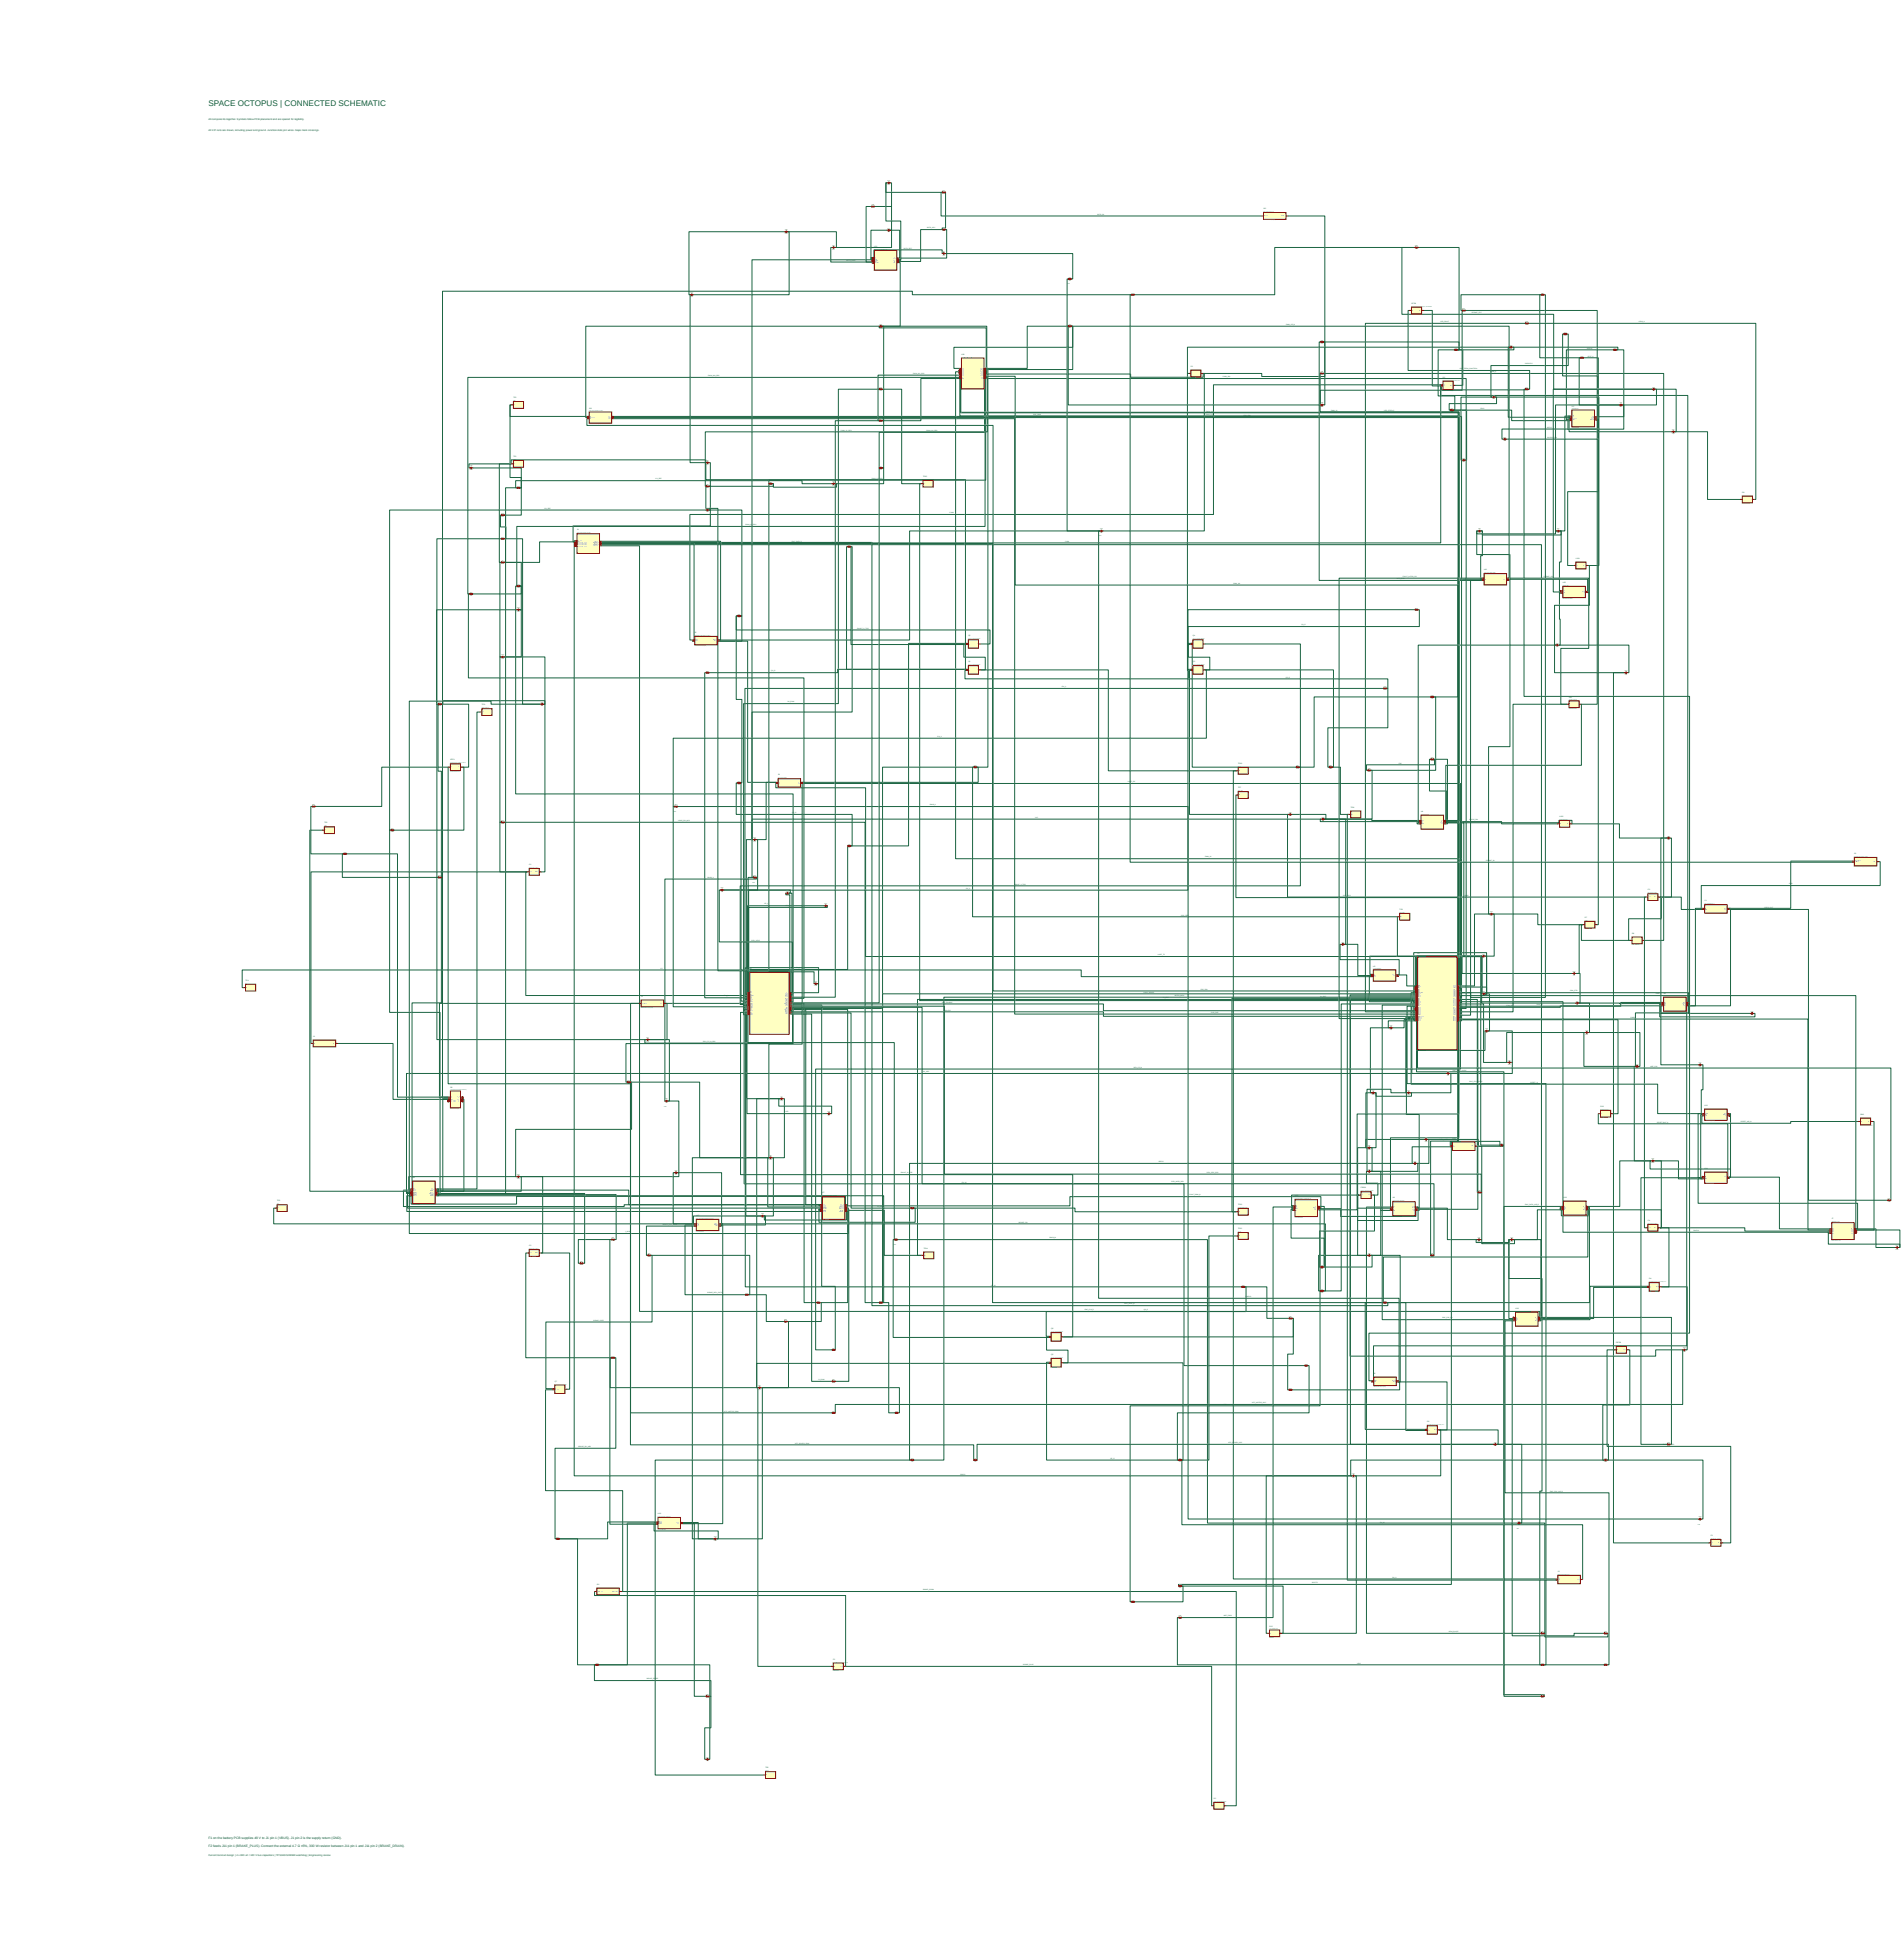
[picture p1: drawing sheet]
<svg xmlns="http://www.w3.org/2000/svg" width="2800mm" height="2879mm" viewBox="0 0 2800 2879" stroke-linecap="round" stroke-linejoin="round" font-family="sans-serif">
<defs><g id="words">
<text font-size="12" fill="#143c51" x="307" y="156">SPACE OCTOPUS | CONNECTED SCHEMATIC</text>
<g font-size="4.8" fill="#143c51">
<text x="307" y="2707">F1 on the battery PCB supplies 48 V to J1 pin 1 (VBUS). J1 pin 2 is the supply return (GND).</text>
<text x="307" y="2719">F2 feeds J11 pin 1 (BRAKE_PLUS). Connect the external 4.7 Ω ±5%, 300 W resistor between J11 pin 1 and J11 pin 2 (BRAKE_DRAIN).</text>
</g>
<g font-size="3.7" fill="#143c51">
<text x="307" y="177">All components together. Symbols follow PCB placement and are spaced for legibility.</text>
<text x="307" y="192">All 137 nets are drawn, including power and ground. Junction dots join wires. Gaps mark crossings.</text>
<text x="307" y="2731">Current tscircuit design | 4 x 820 uF / 100 V bus capacitors | TPS3431SDRBR watchdog | Engineering review</text>
</g>
<g font-size="2.5" fill="#143c51">
<text x="1859" y="308">J12</text>
<text x="1286" y="364">U21</text>
<text x="2077" y="447">JP701</text>
<text x="1415" y="522">U10</text>
<text x="1752" y="540">D1</text>
<text x="2123" y="556">D3</text>
<text x="755" y="586">TP2</text>
<text x="2313" y="598">U3</text>
<text x="867" y="601">J10</text>
<text x="755" y="673">TP1</text>
<text x="1358" y="702">TP15</text>
<text x="2564" y="725">D9</text>
<text x="849" y="781">J4</text>
<text x="2319" y="823">L101</text>
<text x="2184" y="839">U11</text>
<text x="2300" y="858">U15</text>
<text x="1022" y="932">J5</text>
<text x="1425" y="937">Q2</text>
<text x="1755" y="937">Q4</text>
<text x="1425" y="975">Q1</text>
<text x="1755" y="975">Q3</text>
<text x="2309" y="1027">D11</text>
<text x="709" y="1038">TP9</text>
<text x="663" y="1119">NTC1</text>
<text x="1822" y="1125">TP10</text>
<text x="1145" y="1141">J9</text>
<text x="1822" y="1160">TP7</text>
<text x="1987" y="1189">TP11</text>
<text x="2091" y="1195">U4</text>
<text x="2295" y="1203">L102</text>
<text x="477" y="1212">TP5</text>
<text x="2728" y="1257">J8</text>
<text x="779" y="1274">C1</text>
<text x="2425" y="1311">C3</text>
<text x="2508" y="1327">Y1</text>
<text x="2059" y="1340">TP8</text>
<text x="2332" y="1351">D7</text>
<text x="2401" y="1374">D8</text>
<text x="2086" y="1404">U1</text>
<text x="1103" y="1427">U2</text>
<text x="2021" y="1423">U5</text>
<text x="361" y="1444">TP4</text>
<text x="2448" y="1463">U6</text>
<text x="943" y="1467">J3</text>
<text x="461" y="1526">J1</text>
<text x="663" y="1601">D6</text>
<text x="2355" y="1629">D10</text>
<text x="2508" y="1628">U12</text>
<text x="2737" y="1641">SW1</text>
<text x="2137" y="1676">U19</text>
<text x="2508" y="1720">U14</text>
<text x="607" y="1734">U8</text>
<text x="2003" y="1749">FB201</text>
<text x="1210" y="1757">U7</text>
<text x="1905" y="1761">U13</text>
<text x="2301" y="1763">U20</text>
<text x="408" y="1768">TP3</text>
<text x="2049" y="1764">U9</text>
<text x="1822" y="1774">TP13</text>
<text x="1024" y="1790">U17</text>
<text x="2425" y="1797">C4</text>
<text x="2695" y="1795">J7</text>
<text x="1822" y="1809">TP12</text>
<text x="779" y="1835">C2</text>
<text x="1359" y="1838">TP14</text>
<text x="2426" y="1883">D4</text>
<text x="2230" y="1926">U18</text>
<text x="1547" y="1957">Q6</text>
<text x="2378" y="1977">FB701</text>
<text x="1547" y="1995">Q5</text>
<text x="2021" y="2022">J6</text>
<text x="816" y="2034">Q7</text>
<text x="2100" y="2094">D5</text>
<text x="968" y="2229">U16</text>
<text x="2517" y="2261">F3</text>
<text x="2292" y="2314">J2</text>
<text x="878" y="2333">J11</text>
<text x="1868" y="2394">D12</text>
<text x="1226" y="2443">F2</text>
<text x="1126" y="2603">TP6</text>
<text x="1786" y="2648">D2</text>
</g>
<g font-size="2.3" fill="#286147">
<text x="1615" y="316">BOTA_9V</text>
<text x="1364" y="336">BOTA_ADJ</text>
<text x="1330" y="366">BOTA_REF</text>
<text x="1246" y="384">BOTA_IMAX</text>
<text x="2166" y="461">PERMIT_FILT</text>
<text x="1892" y="478">PWM_OE_N</text>
<text x="2119" y="474">LED_FAULT</text>
<text x="2411" y="474">LED9_A</text>
<text x="2335" y="513">RON12</text>
<text x="2336" y="525">LED7_A</text>
<text x="2244" y="536">RIPPLE12</text>
<text x="2148" y="543">CAN</text>
<text x="2153" y="543">_TERM_JUNCTION</text>
<text x="1344" y="550">PWM_WL_DRV</text>
<text x="2193" y="548">L</text>
<text x="2194" y="548">ED8_A</text>
<text x="1042" y="554">PWM_WH_DRV</text>
<text x="1799" y="555">PWM_WH</text>
<text x="1775" y="606">PWM_UH</text>
<text x="1958" y="605">PWM_VL</text>
<text x="2037" y="604">LED_STATUS</text>
<text x="2178" y="602">FB12</text>
<text x="1521" y="611">EXP_PB11</text>
<text x="1774" y="610">PWM_VH</text>
<text x="1830" y="613">EXP_PB4</text>
<text x="2276" y="630">BST12</text>
<text x="1237" y="634">PWM_VL_DRV</text>
<text x="1363" y="635">PWM_UH_DRV</text>
<text x="2277" y="645">BUCK12</text>
<text x="2286" y="645">_S</text>
<text x="2289" y="645">W</text>
<text x="965" y="706">UV_REF</text>
<text x="1283" y="705">PWM_VH_DRV</text>
<text x="801" y="749">OV_REF</text>
<text x="1397" y="755">CANH</text>
<text x="1097" y="773">PWM_UL</text>
<text x="1107" y="773">_DRV</text>
<text x="1567" y="797">CANL</text>
<text x="1165" y="798">ENC_DATA_P</text>
<text x="1224" y="800">ENC_CLK_N</text>
<text x="2064" y="849">FAULT_LATCH_OK</text>
<text x="2272" y="849">PERMIT_OK</text>
<text x="2055" y="853">MCU_RUN</text>
<text x="1815" y="859">PWM_WL</text>
<text x="1915" y="920">Q4_G</text>
<text x="1261" y="925">SHUNT_U_TOP</text>
<text x="1135" y="988">Q1_G</text>
<text x="1892" y="997">Q3_G</text>
<text x="1563" y="1012">GH_V</text>
<text x="1159" y="1034">IW_RAW</text>
<text x="1380" y="1085">PH_V</text>
<text x="2058" y="1124">FB5</text>
<text x="1660" y="1151">UART_RX</text>
<text x="1368" y="1185">SNUB_V</text>
<text x="1165" y="1197">Q</text>
<text x="1167" y="1197">2_G</text>
<text x="1523" y="1204">V12</text>
<text x="998" y="1209">VBUS_DIV_MID</text>
<text x="2162" y="1208">BUCK5_SW</text>
<text x="1773" y="1262">PWM_UL</text>
<text x="2187" y="1267">PERMIT_IN</text>
<text x="1041" y="1292">SNUB_U</text>
<text x="2632" y="1302">GND</text>
<text x="1493" y="1302">SHUNT_V_TOP</text>
<text x="1422" y="1308">GL_V</text>
<text x="1977" y="1319">DRV_</text>
<text x="1983" y="1319">SCK</text>
<text x="2155" y="1319">VB</text>
<text x="2158" y="1319">US</text>
<text x="1125" y="1331">CP_L</text>
<text x="1156" y="1334">CP_H</text>
<text x="2596" y="1337">OSC8_OUT</text>
<text x="1738" y="1348">DRV_SDO</text>
<text x="1106" y="1385">DRV_VGLS</text>
<text x="1704" y="1406">UART_TX</text>
<text x="972" y="1426">V5</text>
<text x="1172" y="1425">GL_U</text>
<text x="1767" y="1457">EXP_PB1</text>
<text x="1683" y="1461">VBUS_SENSE</text>
<text x="2310" y="1459">CAN_STB</text>
<text x="2437" y="1464">SWO</text>
<text x="1065" y="1467">GH_U</text>
<text x="1712" y="1469">IV_ADC</text>
<text x="1729" y="1466">REF25_MON</text>
<text x="1943" y="1468">IU_ADC</text>
<text x="1386" y="1476">DR</text>
<text x="1389" y="1476">V_ENABLE</text>
<text x="2217" y="1481">CAN_RX</text>
<text x="2261" y="1479">CAN_TX</text>
<text x="1388" y="1488">V</text>
<text x="1390" y="1488">DDA3V3</text>
<text x="1782" y="1491">EXP_PB2</text>
<text x="2399" y="1498">SWDIO</text>
<text x="1035" y="1534">DRV_CS_N_DRV</text>
<text x="1668" y="1572">DRV_CS_N</text>
<text x="2428" y="1570">HSE_CLK</text>
<text x="2137" y="1576">ENC_D</text>
<text x="2145" y="1576">A</text>
<text x="2147" y="1576">TA_LOGIC</text>
<text x="1358" y="1578">IW_ADC</text>
<text x="2162" y="1593">ENC_CLK_</text>
<text x="2174" y="1593">LOG</text>
<text x="2179" y="1593">IC</text>
<text x="2252" y="1594">RESET_N</text>
<text x="1156" y="1637">VCP</text>
<text x="2438" y="1652">RESET_BUF_N</text>
<text x="2562" y="1652">RESET_MR_N</text>
<text x="2119" y="1678">DRV_MOSI</text>
<text x="1705" y="1711">REF25</text>
<text x="1325" y="1727">SHUNT_W_TOP</text>
<text x="1776" y="1727">DRV_SCK_DRV</text>
<text x="1415" y="1741">GH_W</text>
<text x="1724" y="1741">DRV_MOSI_DRV</text>
<text x="1750" y="1760">FAULT_RAW_N</text>
<text x="2244" y="1774">ENC_DATA_U20_R</text>
<text x="899" y="1777">I_LOW</text>
<text x="1291" y="1777">IU_RAW</text>
<text x="1499" y="1800">BRAKE_ON</text>
<text x="975" y="1803">BRAKE_DRV_OUTL</text>
<text x="920" y="1814">I_HIGH</text>
<text x="2492" y="1812">SWCLK</text>
<text x="1544" y="1823">SNUB_W</text>
<text x="1459" y="1892">GL_W</text>
<text x="1041" y="1904">BRAKE_DRV_OUTH</text>
<text x="1833" y="1909">SHIELD</text>
<text x="1655" y="1920">ENC_DATA_N</text>
<text x="1596" y="1929">ENC_CLK_P</text>
<text x="1683" y="1929">Q6_G</text>
<text x="2122" y="1941">ENC_CLK_E</text>
<text x="2136" y="1941">N</text>
<text x="873" y="1944">BRAKE_GATE</text>
<text x="1204" y="2032">IV_RAW</text>
<text x="1800" y="2068">WDI</text>
<text x="1842" y="2066">NTC_MOTOR_ADC</text>
<text x="1066" y="2078">NTC_MOTOR_RAW</text>
<text x="1170" y="2125">NTC_BOARD_RAW</text>
<text x="1807" y="2124">NTC_B</text>
<text x="1815" y="2124">OARD_ADC</text>
<text x="2447" y="2127">ENC12_FUSED</text>
<text x="851" y="2130">BRAKE_DIV_MID</text>
<text x="1634" y="2147">Q5_G</text>
<text x="1413" y="2171">ENC12</text>
<text x="2281" y="2196">ENC_CLK_U18_D</text>
<text x="2031" y="2243">PH_W</text>
<text x="2049" y="2322">PH_U</text>
<text x="1931" y="2330">BOOT0</text>
<text x="1358" y="2341">BRAKE_DRAIN</text>
<text x="1801" y="2379">WDT_CWD</text>
<text x="2132" y="2402">ARM_PULSE</text>
<text x="1506" y="2451">BRAKE_PLUS</text>
<text x="1997" y="2449">V3V3</text>
<text x="952" y="2472">BRAKE_SENSE</text>
</g>
<g font-size="1.7" fill="#143c51">
<text x="1571" y="419">DNP</text>
<text x="1617" y="790">DNP</text>
<text x="991" y="1195">DNP</text>
<text x="1107" y="1300">DNP</text>
<text x="977" y="1629">DNP</text>
<text x="1315" y="1833">DNP</text>
<text x="2498" y="2244">DNP</text>
<text x="2232" y="2250">DNP</text>
</g>
<g font-size="1.5" fill="#fff">
<text x="1306" y="267">C115</text>
<text x="1387" y="282">R107</text>
<text x="1283" y="302">R109</text>
<text x="1155" y="339">C405</text>
<text x="1306" y="337">C114</text>
<text x="1387" y="336">R108</text>
<text x="1225" y="362">C116</text>
<text x="2082" y="363">R608</text>
<text x="1387" y="371">C117</text>
<text x="1572" y="409">R708</text>
<text x="1016" y="432">C403</text>
<text x="1665" y="432">R607</text>
<text x="2268" y="432">R706</text>
<text x="2152" y="455">R601</text>
<text x="1294" y="478">C602</text>
<text x="1572" y="479">R604</text>
<text x="2245" y="474">R206</text>
<text x="2302" y="490">R104</text>
<text x="1943" y="502">R603</text>
<text x="2222" y="509">C102</text>
<text x="2140" y="513">R103</text>
<text x="2375" y="513">R101</text>
<text x="2326" y="525">R204</text>
<text x="1943" y="548">R205</text>
<text x="1294" y="571">R503</text>
<text x="2245" y="571">R707</text>
<text x="2431" y="571">C608</text>
<text x="2196" y="582">C106</text>
<text x="1943" y="594">C209</text>
<text x="2383" y="594">C211</text>
<text x="2135" y="602">R102</text>
<text x="1294" y="618">R312</text>
<text x="2460" y="633">C101</text>
<text x="2212" y="644">C105</text>
<text x="2152" y="675">C107</text>
<text x="1039" y="679">C401</text>
<text x="692" y="687">C406</text>
<text x="1294" y="687">R307</text>
<text x="1132" y="710">R309</text>
<text x="1225" y="710">C508</text>
<text x="761" y="716">R514</text>
<text x="1039" y="714">R310</text>
<text x="1039" y="749">C507</text>
<text x="738" y="757">R508</text>
<text x="1619" y="779">C708</text>
<text x="2175" y="779">C603</text>
<text x="2291" y="779">C607</text>
<text x="738" y="791">R507</text>
<text x="1248" y="803">R407</text>
<text x="739" y="826">R1</text>
<text x="761" y="861">R308</text>
<text x="692" y="873">R311</text>
<text x="761" y="895">C506</text>
<text x="2082" y="896">R404</text>
<text x="1085" y="905">RSH1</text>
<text x="2290" y="947">C103</text>
<text x="738" y="965">C402</text>
<text x="1039" y="989">R401</text>
<text x="2391" y="988">C104</text>
<text x="2036" y="1012">R403</text>
<text x="2105" y="1024">RSH2</text>
<text x="645" y="1035">R510</text>
<text x="796" y="1034">C505</text>
<text x="2106" y="1116">R105</text>
<text x="1433" y="1128">R301</text>
<text x="1907" y="1128">R410</text>
<text x="1956" y="1128">R409</text>
<text x="2013" y="1132">R106</text>
<text x="1086" y="1151">R408</text>
<text x="460" y="1186">R516</text>
<text x="993" y="1186">R414</text>
<text x="1897" y="1197">C404</text>
<text x="1945" y="1204">C108</text>
<text x="738" y="1209">R504</text>
<text x="576" y="1220">R512</text>
<text x="1109" y="1234">C301</text>
<text x="2453" y="1231">C109</text>
<text x="1248" y="1244">R402</text>
<text x="506" y="1255">R515</text>
<text x="645" y="1290">R509</text>
<text x="1109" y="1290">R413</text>
<text x="1061" y="1308">C305</text>
<text x="1157" y="1313">C306</text>
<text x="1213" y="1331">C303</text>
<text x="2193" y="1343">C204</text>
<text x="1974" y="1388">C203</text>
<text x="2181" y="1405">C110</text>
<text x="2314" y="1431">C504</text>
<text x="1199" y="1446">C302</text>
<text x="2181" y="1461">C502</text>
<text x="2319" y="1474">C511</text>
<text x="2576" y="1490">C705</text>
<text x="2045" y="1511">C111</text>
<text x="2186" y="1515">C501</text>
<text x="2333" y="1518">C706</text>
<text x="951" y="1528">C307</text>
<text x="2219" y="1562">C201</text>
<text x="2500" y="1565">C707</text>
<text x="2407" y="1568">C604</text>
<text x="2129" y="1578">C503</text>
<text x="923" y="1591">R302</text>
<text x="2019" y="1606">C202</text>
<text x="2071" y="1606">C207</text>
<text x="979" y="1619">C407</text>
<text x="1149" y="1615">C5</text>
<text x="1218" y="1637">C304</text>
<text x="2096" y="1675">C205</text>
<text x="2208" y="1683">C112</text>
<text x="2013" y="1687">C601</text>
<text x="1132" y="1702">C512</text>
<text x="2430" y="1707">C606</text>
<text x="2080" y="1710">C113</text>
<text x="993" y="1724">C903</text>
<text x="2013" y="1722">C206</text>
<text x="761" y="1730">C513</text>
<text x="2175" y="1754">R304</text>
<text x="2778" y="1765">R201</text>
<text x="1341" y="1777">R501</text>
<text x="1120" y="1788">C904</text>
<text x="900" y="1823">R511</text>
<text x="1317" y="1823">R415</text>
<text x="2174" y="1823">C704</text>
<text x="2222" y="1823">C703</text>
<text x="2790" y="1834">C210</text>
<text x="953" y="1846">R907</text>
<text x="2013" y="1846">C605</text>
<text x="2106" y="1846">R305</text>
<text x="854" y="1858">R513</text>
<text x="1943" y="1863">C208</text>
<text x="1827" y="1893">R406</text>
<text x="1943" y="1899">R905</text>
<text x="1097" y="1904">R906</text>
<text x="1202" y="1916">R303</text>
<text x="1294" y="1916">R505</text>
<text x="2036" y="1916">R701</text>
<text x="1154" y="1944">R908</text>
<text x="1897" y="1939">R412</text>
<text x="1225" y="1985">R306</text>
<text x="2477" y="1985">C509</text>
<text x="900" y="1997">R901</text>
<text x="1920" y="2009">R405</text>
<text x="1225" y="2032">R502</text>
<text x="1116" y="2040">C905</text>
<text x="1897" y="2044">RSH3</text>
<text x="1225" y="2078">R517</text>
<text x="1317" y="2078">R506</text>
<text x="2198" y="2124">C510</text>
<text x="2453" y="2125">R202</text>
<text x="1341" y="2148">R519</text>
<text x="1433" y="2148">R518</text>
<text x="1735" y="2148">R411</text>
<text x="2361" y="2147">C702</text>
<text x="1990" y="2170">C701</text>
<text x="2500" y="2234">C408</text>
<text x="2233" y="2240">C409</text>
<text x="819" y="2264">R902</text>
<text x="1051" y="2263">C902</text>
<text x="1735" y="2333">R203</text>
<text x="1665" y="2356">R606</text>
<text x="1735" y="2380">R605</text>
<text x="2268" y="2403">R602</text>
<text x="2361" y="2403">R702</text>
<text x="877" y="2449">R903</text>
<text x="2268" y="2449">R703</text>
<text x="2361" y="2449">R704</text>
<text x="1039" y="2495">R904</text>
<text x="2268" y="2495">R705</text>
<text x="1039" y="2588">C901</text>
</g>
<g font-size="1.5" fill="#0f0f0f">
<text x="1306" y="272">10µF</text>
<text x="1387" y="286">140kΩ</text>
<text x="1282" y="306">1.1kΩ</text>
<text x="1306" y="342">10µF</text>
<text x="1387" y="340">10kΩ</text>
<text x="1155" y="344">100nF</text>
<text x="1225" y="367">22nF</text>
<text x="2082" y="367">10kΩ</text>
<text x="1387" y="376">10nF</text>
<text x="1573" y="413">1MΩ</text>
<text x="1016" y="437">4.7µF</text>
<text x="1666" y="436">1kΩ</text>
<text x="2268" y="436">10kΩ</text>
<text x="2152" y="459">2.2kΩ</text>
<text x="2245" y="478">3.3kΩ</text>
<text x="1294" y="483">100nF</text>
<text x="1572" y="483">10kΩ</text>
<text x="2301" y="494">453kΩ</text>
<text x="1943" y="506">10kΩ</text>
<text x="2221" y="514">2.2µF</text>
<text x="2140" y="517">49.9kΩ</text>
<text x="2374" y="517">100kΩ</text>
<text x="2326" y="529">3.3kΩ</text>
<text x="1943" y="552">3.3kΩ</text>
<text x="1295" y="575">47Ω</text>
<text x="2245" y="575">120Ω</text>
<text x="2432" y="576">1nF</text>
<text x="2196" y="588">3.3nF</text>
<text x="1943" y="599">100nF</text>
<text x="2383" y="599">100nF</text>
<text x="2134" y="606">448kΩ</text>
<text x="1294" y="622">10kΩ</text>
<text x="2460" y="639">2.2µF</text>
<text x="2212" y="649">2.2nF</text>
<text x="2152" y="680">56pF</text>
<text x="1039" y="684">4.7µF</text>
<text x="691" y="692">100nF</text>
<text x="1294" y="691">10kΩ</text>
<text x="1039" y="718">10kΩ</text>
<text x="1132" y="714">10kΩ</text>
<text x="1225" y="715">10nF</text>
<text x="761" y="720">100kΩ</text>
<text x="1039" y="754">10nF</text>
<text x="738" y="761">10kΩ</text>
<text x="1619" y="785">1nF</text>
<text x="2175" y="785">100nF</text>
<text x="2291" y="785">100nF</text>
<text x="737" y="795">28.7kΩ</text>
<text x="1248" y="807">10kΩ</text>
<text x="738" y="830">22kΩ</text>
<text x="761" y="865">10kΩ</text>
<text x="692" y="877">10kΩ</text>
<text x="2083" y="900">4.7Ω</text>
<text x="761" y="901">10nF</text>
<text x="1086" y="909">1mΩ</text>
<text x="2290" y="953">22µF</text>
<text x="738" y="970">4.7µF</text>
<text x="1039" y="993">4.7Ω</text>
<text x="2391" y="993">22µF</text>
<text x="2036" y="1016">4.7Ω</text>
<text x="2106" y="1028">1mΩ</text>
<text x="645" y="1039">28.7kΩ</text>
<text x="796" y="1040">10nF</text>
<text x="2105" y="1120">523kΩ</text>
<text x="1433" y="1132">2.2kΩ</text>
<text x="1907" y="1132">10kΩ</text>
<text x="1956" y="1132">10kΩ</text>
<text x="2013" y="1136">100kΩ</text>
<text x="1086" y="1155">10kΩ</text>
<text x="460" y="1190">10kΩ</text>
<text x="993" y="1190">2.2Ω</text>
<text x="1896" y="1202">100nF</text>
<text x="1945" y="1209">10µF</text>
<text x="738" y="1213">150kΩ</text>
<text x="575" y="1224">100kΩ</text>
<text x="1109" y="1239">10µF</text>
<text x="2453" y="1237">22µF</text>
<text x="1248" y="1248">4.7Ω</text>
<text x="506" y="1259">10kΩ</text>
<text x="645" y="1294">10kΩ</text>
<text x="1109" y="1294">2.2Ω</text>
<text x="1061" y="1313">1µF</text>
<text x="1157" y="1318">1µF</text>
<text x="1213" y="1336">47nF</text>
<text x="2192" y="1349">100nF</text>
<text x="1974" y="1393">100nF</text>
<text x="2182" y="1411">1µF</text>
<text x="2315" y="1436">1nF</text>
<text x="1198" y="1451">100nF</text>
<text x="2182" y="1466">1nF</text>
<text x="2319" y="1480">1nF</text>
<text x="2576" y="1495">100nF</text>
<text x="2045" y="1516">10µF</text>
<text x="2186" y="1521">1nF</text>
<text x="2333" y="1523">100nF</text>
<text x="951" y="1533">100nF</text>
<text x="2219" y="1567">100nF</text>
<text x="2500" y="1571">1µF</text>
<text x="2407" y="1573">100nF</text>
<text x="2129" y="1583">1nF</text>
<text x="923" y="1595">10kΩ</text>
<text x="2018" y="1612">100nF</text>
<text x="2071" y="1612">100nF</text>
<text x="979" y="1624">1nF</text>
<text x="1148" y="1620">4.7µF</text>
<text x="1218" y="1642">1µF</text>
<text x="2096" y="1680">4.7µF</text>
<text x="2207" y="1689">100nF</text>
<text x="2013" y="1693">100nF</text>
<text x="1132" y="1707">100nF</text>
<text x="2081" y="1716">1µF</text>
<text x="2430" y="1712">100nF</text>
<text x="2013" y="1727">1µF</text>
<text x="993" y="1729">1µF</text>
<text x="761" y="1735">100nF</text>
<text x="2176" y="1758">33Ω</text>
<text x="2778" y="1769">33Ω</text>
<text x="1341" y="1781">47Ω</text>
<text x="1120" y="1793">100nF</text>
<text x="900" y="1827">27.4kΩ</text>
<text x="1317" y="1827">2.2Ω</text>
<text x="2174" y="1828">100nF</text>
<text x="2222" y="1828">100nF</text>
<text x="2789" y="1839">100nF</text>
<text x="954" y="1850">2.2Ω</text>
<text x="2013" y="1851">100nF</text>
<text x="2106" y="1850">33Ω</text>
<text x="853" y="1862">95.3kΩ</text>
<text x="1943" y="1868">100nF</text>
<text x="1828" y="1897">4.7Ω</text>
<text x="1943" y="1903">2.2kΩ</text>
<text x="1097" y="1908">4.7Ω</text>
<text x="1202" y="1920">10kΩ</text>
<text x="1294" y="1920">150kΩ</text>
<text x="2036" y="1920">120Ω</text>
<text x="1897" y="1943">10kΩ</text>
<text x="1154" y="1948">10kΩ</text>
<text x="1225" y="1989">33Ω</text>
<text x="2476" y="1990">100nF</text>
<text x="900" y="2001">150kΩ</text>
<text x="1920" y="2013">4.7Ω</text>
<text x="1225" y="2036">47Ω</text>
<text x="1116" y="2046">4.7µF</text>
<text x="1897" y="2048">1mΩ</text>
<text x="1225" y="2082">1kΩ</text>
<text x="1317" y="2082">10kΩ</text>
<text x="2198" y="2129">100nF</text>
<text x="2453" y="2129">10kΩ</text>
<text x="1341" y="2152">1kΩ</text>
<text x="1434" y="2152">1kΩ</text>
<text x="1735" y="2152">10kΩ</text>
<text x="2360" y="2152">100nF</text>
<text x="1990" y="2176">10µF</text>
<text x="2500" y="2239">1nF</text>
<text x="2234" y="2245">1nF</text>
<text x="819" y="2268">150kΩ</text>
<text x="1051" y="2268">100nF</text>
<text x="1735" y="2337">10kΩ</text>
<text x="1665" y="2360">10kΩ</text>
<text x="1735" y="2384">10kΩ</text>
<text x="2268" y="2407">10kΩ</text>
<text x="2361" y="2407">10kΩ</text>
<text x="877" y="2453">14kΩ</text>
<text x="2268" y="2453">10kΩ</text>
<text x="2361" y="2453">33Ω</text>
<text x="1039" y="2499">499kΩ</text>
<text x="2268" y="2499">33Ω</text>
<text x="1039" y="2593">470pF</text>
</g>
<g font-size="1.5" fill="#006464">
<text x="1859" y="312">Bota sensor power, 9 V</text>
<text x="1859" y="324">BM02B-SRSS-TB(LF)(SN)</text>
<text x="1286" y="368">Bota 9 V current-limited LDO</text>
<text x="1286" y="399">LT3065EDD#TRPBF</text>
<text x="2077" y="451">CAN termination solder jumper, default OPEN</text>
<text x="1415" y="526">Six PWM isolation buffers</text>
<text x="1752" y="544">54 V standoff TVS</text>
<text x="1752" y="556">SMCJ54A</text>
<text x="2123" y="560">Dual differential-line ESD clamp, 24 V</text>
<text x="1415" y="574">SN74LVC244APWR</text>
<text x="2123" y="575">ESD2CAN24DCKRQ1</text>
<text x="755" y="590">GND</text>
<text x="867" y="606">Spare logic expansion, 6 poles</text>
<text x="2313" y="603">LM5164DDAR</text>
<text x="867" y="624">SM06B-GHS-TB(LF)(SN)</text>
<text x="2313" y="630">LM5164DDAR</text>
<text x="755" y="677">VBUS</text>
<text x="1358" y="706">W current ADC probe</text>
<text x="2564" y="730">Fault</text>
<text x="2564" y="742">LTST-C190KRKT</text>
<text x="849" y="785">FLUX motor encoder, 11 poles</text>
<text x="849" y="816">PZ127-1-11-Z</text>
<text x="2319" y="827">68 uH</text>
<text x="2319" y="839">MSS1246T-683MLB</text>
<text x="2184" y="844">Three-input enable NAND</text>
<text x="2184" y="863">SN74LVC1G10DBVR</text>
<text x="2300" y="862">Schmitt buffer</text>
<text x="2300" y="881">SN74LVC1G17DBVR</text>
<text x="1022" y="936">Robot host / CAN service, 4 poles</text>
<text x="1425" y="941">100 V N-channel MOSFET</text>
<text x="1755" y="941">100 V N-channel MOSFET</text>
<text x="1022" y="951">BM04B-GHS-TBT(LF)(SN)</text>
<text x="1425" y="956">CSD19536KTT</text>
<text x="1755" y="956">CSD19536KTT</text>
<text x="1425" y="979">100 V N-channel MOSFET</text>
<text x="1755" y="979">100 V N-channel MOSFET</text>
<text x="1425" y="994">CSD19536KTT</text>
<text x="1755" y="994">CSD19536KTT</text>
<text x="2309" y="1031">Schottky fault OR</text>
<text x="709" y="1043">FAULT_RAW_N</text>
<text x="2309" y="1043">BAT54WS-E3-08</text>
<text x="663" y="1124">10 kohm at 25 C, B3435, &gt;=125 C</text>
<text x="1822" y="1129">PH_U</text>
<text x="663" y="1136">NTCG163JF103FT1S</text>
<text x="1145" y="1146">3.3 V service UART</text>
<text x="1145" y="1160">M20-9990445</text>
<text x="1822" y="1165">DRV_SCK</text>
<text x="1987" y="1193">PH_V</text>
<text x="2091" y="1199">TPS62160DGKR</text>
<text x="2295" y="1207">2.2 uH; Isat &gt;=2 A</text>
<text x="477" y="1216">V3V3</text>
<text x="2091" y="1222">TPS62160DGKR</text>
<text x="2295" y="1219">XAL6030-222MEC</text>
<text x="2728" y="1262">External motor permit, 3 poles</text>
<text x="779" y="1278">820 uF, 100 V, 105 C</text>
<text x="2728" y="1276">BM03B-GHS-TBT(LF)(SN)</text>
<text x="779" y="1290">100ZLJ820M18X40</text>
<text x="2425" y="1315">820 uF, 100 V, 105 C</text>
<text x="2425" y="1327">100ZLJ820M18X40</text>
<text x="2508" y="1331">ASE-8.000MHZ-L-C-T</text>
<text x="2059" y="1344">DRV_SDO</text>
<text x="2508" y="1346">ASE-8.000MHZ-LC-T</text>
<text x="2332" y="1356">Power</text>
<text x="2332" y="1368">LTST-C190KGKT</text>
<text x="2401" y="1379">Status</text>
<text x="2401" y="1391">LTST-C190KSKT</text>
<text x="2086" y="1408">STM32G431RBT6</text>
<text x="2021" y="1427">TLV75533PDBVR</text>
<text x="1103" y="1431">DRV8353SRTAR</text>
<text x="2021" y="1446">TLV75533PDBVR</text>
<text x="361" y="1448">V5</text>
<text x="2448" y="1467">CAN FD physical interface</text>
<text x="943" y="1471">External winding NTC, 2 poles</text>
<text x="943" y="1483">BM02B-GHS-TBT(LF)(SN)</text>
<text x="2448" y="1490">TCAN1042HGVDR</text>
<text x="1103" y="1524">DRV8353SRTAR</text>
<text x="461" y="1530">48 V DC input, solder wires</text>
<text x="2086" y="1547">STM32G431RBT6</text>
<text x="663" y="1605">Four-channel low-voltage ESD array</text>
<text x="2508" y="1632">3.07 V supply supervisor</text>
<text x="663" y="1632">TPD4E05U06DQAR</text>
<text x="2355" y="1634">Schottky fault OR</text>
<text x="2355" y="1646">BAT54WS-E3-08</text>
<text x="2737" y="1645">Reset pushbutton</text>
<text x="2508" y="1651">TPS3808G33QDBVRQ1</text>
<text x="2737" y="1657">PTS645SK43SMTR92LFS</text>
<text x="2137" y="1680">REF3025EAIDBZR</text>
<text x="2137" y="1695">REF3025EAIDBZR</text>
<text x="2508" y="1725">Schmitt buffer</text>
<text x="607" y="1738">Quad current-window / bus-voltage comparator</text>
<text x="2508" y="1743">SN74LVC1G17DBVR</text>
<text x="2003" y="1754">Ferrite, &gt;=100 mA, low DCR</text>
<text x="1210" y="1761">Quad current-window comparator</text>
<text x="1905" y="1765">External watchdog, nominal 200 ms</text>
<text x="2003" y="1766">BLM18AG601SN1D</text>
<text x="2049" y="1768">Latched motor permission</text>
<text x="2301" y="1767">BiSS differential data receiver</text>
<text x="408" y="1773">V12</text>
<text x="607" y="1773">TLV1704AIPWR</text>
<text x="1822" y="1778">U current ADC probe</text>
<text x="1905" y="1792">TPS3431SDRBR</text>
<text x="2049" y="1791">SN74LVC1G74DCTR</text>
<text x="2301" y="1790">THVD2450DR</text>
<text x="1024" y="1794">Split-output brake MOSFET gate driver</text>
<text x="1210" y="1796">TLV1704AIPWR</text>
<text x="2695" y="1799">ARM SWD 10-pin</text>
<text x="2425" y="1802">820 uF, 100 V, 105 C</text>
<text x="1024" y="1813">UCC27511DBVR</text>
<text x="1822" y="1814">PH_W</text>
<text x="2425" y="1814">100ZLJ820M18X40</text>
<text x="2695" y="1826">FTSH-105-01-L-D-K</text>
<text x="779" y="1839">820 uF, 100 V, 105 C</text>
<text x="1359" y="1842">V current ADC probe</text>
<text x="779" y="1851">100ZLJ820M18X40</text>
<text x="2426" y="1887">Dual differential-line ESD clamp, 24 V</text>
<text x="2426" y="1902">ESD2CAN24DCKRQ1</text>
<text x="2230" y="1931">BiSS differential clock transmitter</text>
<text x="2230" y="1954">THVD2450DR</text>
<text x="1547" y="1961">100 V N-channel MOSFET</text>
<text x="1547" y="1976">CSD19536KTT</text>
<text x="2378" y="1981">Ferrite bead, &gt;=0.5 A, low DCR</text>
<text x="2378" y="1993">BLM21PG221SN1D</text>
<text x="1547" y="1999">100 V N-channel MOSFET</text>
<text x="1547" y="2014">CSD19536KTT</text>
<text x="2021" y="2027">CAN daisy-chain, 4 poles</text>
<text x="816" y="2038">100 V N-channel MOSFET</text>
<text x="2021" y="2041">BM04B-GHS-TBT(LF)(SN)</text>
<text x="816" y="2053">CSD19536KTT</text>
<text x="2100" y="2098">Dual differential-line ESD clamp, 24 V</text>
<text x="2100" y="2113">ESD2CAN24DCKRQ1</text>
<text x="968" y="2233">Brake hysteresis comparator</text>
<text x="968" y="2252">TLV1701AIDBVR</text>
<text x="2517" y="2266">250 mA fast, &gt;=63 Vdc</text>
<text x="2517" y="2278">0437.250WR</text>
<text x="2292" y="2318">Motor U/V/W, solder wires</text>
<text x="878" y="2337">Brake resistor, solder wires</text>
<text x="1868" y="2399">15 V standoff TVS</text>
<text x="1868" y="2411">SMBJ15A</text>
<text x="1226" y="2447">15 A SMD brake fuse (proposed)</text>
<text x="1226" y="2459">0463015.ER</text>
<text x="1126" y="2607">REF25</text>
<text x="1786" y="2653">120 V, 20 A freewheel diode</text>
<text x="1786" y="2665">STPS20120D</text>
</g>
<g font-size="1.2" fill="#a90000">
<text x="1857" y="318">1</text>
<text x="1893" y="318">2</text>
<text x="1860" y="318">BOTA_9V_1</text>
<text x="1885" y="318">RETURN_2</text>
<text x="1284" y="379">1</text>
<text x="1284" y="382">3</text>
<text x="1284" y="384">4</text>
<text x="1287" y="379">IN_1</text>
<text x="1287" y="381">IN_2</text>
<text x="1287" y="383">SHDN_3</text>
<text x="1314" y="382">OUT_10</text>
<text x="1315" y="384">OUT_9</text>
<text x="1315" y="380">EP_11</text>
<text x="1321" y="381">10</text>
<text x="1321" y="380">11</text>
<text x="1321" y="383">9</text>
<text x="1284" y="386">5</text>
<text x="1284" y="387">6</text>
<text x="1287" y="384">PWRGD_4</text>
<text x="1287" y="386">IMAX_5</text>
<text x="1287" y="388">REF_BYP_6</text>
<text x="1315" y="387">GND_7</text>
<text x="1315" y="385">ADJ_8</text>
<text x="1321" y="386">7</text>
<text x="1321" y="385">8</text>
<text x="2075" y="457">1</text>
<text x="2078" y="457">PIN_1</text>
<text x="2087" y="457">PIN_2</text>
<text x="2093" y="457">2</text>
<text x="1413" y="542">1</text>
<text x="1413" y="544">2</text>
<text x="1413" y="545">3</text>
<text x="1415" y="543">_1OE_1</text>
<text x="1415" y="544">1A1_2</text>
<text x="1415" y="546">2Y4_3</text>
<text x="1442" y="544">_2OE_19</text>
<text x="1442" y="543">VCC_20</text>
<text x="1443" y="546">1Y1_18</text>
<text x="1449" y="545">18</text>
<text x="1449" y="544">19</text>
<text x="1449" y="542">20</text>
<text x="1413" y="547">4</text>
<text x="1413" y="549">5</text>
<text x="1413" y="550">6</text>
<text x="1415" y="548">1A2_4</text>
<text x="1415" y="549">2Y3_5</text>
<text x="1415" y="551">1A3_6</text>
<text x="1443" y="551">2A3_15</text>
<text x="1443" y="549">1Y2_16</text>
<text x="1443" y="548">2A4_17</text>
<text x="1449" y="550">1</text>
<text x="1449" y="549">16</text>
<text x="1449" y="547">17</text>
<text x="1449" y="550">5</text>
<text x="1750" y="550">1</text>
<text x="1753" y="550">K_1</text>
<text x="1764" y="550">A_2</text>
<text x="1768" y="550">2</text>
<text x="1412" y="557">10</text>
<text x="1413" y="552">7</text>
<text x="1413" y="554">8</text>
<text x="1413" y="555">9</text>
<text x="1415" y="553">2Y2_7</text>
<text x="1415" y="554">1A4_8</text>
<text x="1415" y="556">2Y1_9</text>
<text x="1415" y="558">GND_10</text>
<text x="1443" y="556">1Y4_12</text>
<text x="1443" y="554">2A2_13</text>
<text x="1443" y="553">1Y3_14</text>
<text x="1443" y="558">2A1_11</text>
<text x="1449" y="555">1</text>
<text x="1449" y="554">1</text>
<text x="1449" y="552">1</text>
<text x="1449" y="557">11</text>
<text x="1449" y="555">2</text>
<text x="1449" y="554">3</text>
<text x="1449" y="552">4</text>
<text x="2121" y="566">1</text>
<text x="2121" y="568">2</text>
<text x="2124" y="567">IO1_1</text>
<text x="2124" y="568">IO2_2</text>
<text x="2133" y="568">GND_3</text>
<text x="2139" y="567">3</text>
<text x="753" y="596">1</text>
<text x="756" y="596">PIN_1</text>
<text x="865" y="613">1</text>
<text x="865" y="615">2</text>
<text x="865" y="616">3</text>
<text x="868" y="613">GND_1</text>
<text x="868" y="615">V3V3_sense_2</text>
<text x="868" y="617">PB1_3</text>
<text x="895" y="613">PB11_6</text>
<text x="895" y="617">PB2_4</text>
<text x="895" y="615">PB4_5</text>
<text x="901" y="616">4</text>
<text x="901" y="613">6</text>
<text x="2311" y="612">1</text>
<text x="2311" y="614">2</text>
<text x="2311" y="616">3</text>
<text x="2311" y="617">4</text>
<text x="2314" y="613">GND_1</text>
<text x="2314" y="615">VIN_2</text>
<text x="2314" y="616">EN_UVLO_3</text>
<text x="2314" y="618">RON_4</text>
<text x="2341" y="617">BST_7</text>
<text x="2342" y="615">SW_8</text>
<text x="2342" y="614">EP_9</text>
<text x="2347" y="617">7</text>
<text x="2347" y="615">8</text>
<text x="2347" y="613">9</text>
<text x="2311" y="619">5</text>
<text x="2314" y="620">FB_5</text>
<text x="2339" y="619">PGOOD_6</text>
<text x="2347" y="618">6</text>
<text x="753" y="683">1</text>
<text x="756" y="683">PIN_1</text>
<text x="1356" y="712">1</text>
<text x="1359" y="712">PIN_1</text>
<text x="2562" y="735">1</text>
<text x="2564" y="736">K_1</text>
<text x="2575" y="736">A_2</text>
<text x="2580" y="735">2</text>
<text x="847" y="796">1</text>
<text x="847" y="797">2</text>
<text x="850" y="796">12_V_supply_1</text>
<text x="850" y="798">GND_2</text>
<text x="875" y="797">SHIELD_11</text>
<text x="883" y="797">11</text>
<text x="847" y="799">3</text>
<text x="847" y="801">4</text>
<text x="847" y="802">5</text>
<text x="850" y="800">NC_incremental_output_3</text>
<text x="850" y="801">NC_incremental_output_4</text>
<text x="850" y="803">NC_incremental_output_5</text>
<text x="872" y="802">CLOCKMINUS_8</text>
<text x="872" y="799">DATAMINUS_10</text>
<text x="872" y="804">CLOCKPLUS_7</text>
<text x="874" y="800">DATAPLUS_9</text>
<text x="883" y="798">10</text>
<text x="883" y="803">7</text>
<text x="883" y="802">8</text>
<text x="883" y="800">9</text>
<text x="847" y="804">6</text>
<text x="850" y="805">NC_incremental_output_6</text>
<text x="2317" y="832">1</text>
<text x="2320" y="833">PIN_1</text>
<text x="2329" y="833">PIN_2</text>
<text x="2335" y="832">2</text>
<text x="2182" y="851">1</text>
<text x="2184" y="851">A_1</text>
<text x="2214" y="851">C_6</text>
<text x="2218" y="851">6</text>
<text x="2182" y="853">2</text>
<text x="2182" y="854">3</text>
<text x="2184" y="853">GND_2</text>
<text x="2184" y="855">B_3</text>
<text x="2212" y="853">VCC_5</text>
<text x="2214" y="855">Y_4</text>
<text x="2218" y="854">4</text>
<text x="2218" y="853">5</text>
<text x="2298" y="870">1</text>
<text x="2298" y="871">2</text>
<text x="2298" y="873">3</text>
<text x="2300" y="870">NC_1</text>
<text x="2300" y="872">A_2</text>
<text x="2300" y="873">GND_3</text>
<text x="2328" y="871">VCC_5</text>
<text x="2330" y="873">Y_4</text>
<text x="2334" y="872">4</text>
<text x="2334" y="870">5</text>
<text x="1020" y="942">1</text>
<text x="1057" y="942">4</text>
<text x="1020" y="944">2</text>
<text x="1023" y="942">CANH_1</text>
<text x="1023" y="944">CANL_2</text>
<text x="1049" y="942">SHIELD_4</text>
<text x="1050" y="944">GND_3</text>
<text x="1057" y="944">3</text>
<text x="1423" y="947">1</text>
<text x="1426" y="947">G_1</text>
<text x="1441" y="948">3</text>
<text x="1753" y="947">1</text>
<text x="1756" y="947">G_1</text>
<text x="1771" y="948">3</text>
<text x="1423" y="949">2</text>
<text x="1426" y="949">D_2</text>
<text x="1437" y="948">S_3</text>
<text x="1753" y="949">2</text>
<text x="1756" y="949">D_2</text>
<text x="1767" y="948">S_3</text>
<text x="1423" y="985">1</text>
<text x="1423" y="987">2</text>
<text x="1426" y="986">G_1</text>
<text x="1426" y="987">D_2</text>
<text x="1437" y="986">S_3</text>
<text x="1441" y="986">3</text>
<text x="1753" y="985">1</text>
<text x="1753" y="987">2</text>
<text x="1756" y="986">G_1</text>
<text x="1756" y="987">D_2</text>
<text x="1767" y="986">S_3</text>
<text x="1771" y="986">3</text>
<text x="2307" y="1037">1</text>
<text x="2309" y="1037">K_1</text>
<text x="2320" y="1037">A_2</text>
<text x="2325" y="1037">2</text>
<text x="707" y="1048">1</text>
<text x="710" y="1049">PIN_1</text>
<text x="661" y="1129">1</text>
<text x="664" y="1130">PIN_1</text>
<text x="673" y="1130">PIN_2</text>
<text x="679" y="1129">2</text>
<text x="1820" y="1135">1</text>
<text x="1823" y="1135">PIN_1</text>
<text x="1143" y="1152">1</text>
<text x="1146" y="1152">PIN_1</text>
<text x="1174" y="1152">PIN_4</text>
<text x="1179" y="1152">4</text>
<text x="1143" y="1153">2</text>
<text x="1146" y="1154">PIN_2</text>
<text x="1174" y="1154">PIN_3</text>
<text x="1179" y="1153">3</text>
<text x="1820" y="1170">1</text>
<text x="1823" y="1171">PIN_1</text>
<text x="1985" y="1199">1</text>
<text x="1988" y="1199">PIN_1</text>
<text x="2089" y="1208">1</text>
<text x="2089" y="1209">2</text>
<text x="2089" y="1211">3</text>
<text x="2092" y="1208">PGND_1</text>
<text x="2092" y="1210">VIN_2</text>
<text x="2092" y="1211">EN_3</text>
<text x="2119" y="1211">VOS_6</text>
<text x="2120" y="1210">SW_7</text>
<text x="2120" y="1208">PG_8</text>
<text x="2125" y="1211">6</text>
<text x="2125" y="1209">7</text>
<text x="2125" y="1208">8</text>
<text x="2089" y="1213">4</text>
<text x="2092" y="1213">AGND_4</text>
<text x="2120" y="1213">FB_5</text>
<text x="2125" y="1213">5</text>
<text x="2293" y="1213">1</text>
<text x="2296" y="1213">PIN_1</text>
<text x="2305" y="1213">PIN_2</text>
<text x="2311" y="1213">2</text>
<text x="475" y="1222">1</text>
<text x="478" y="1222">PIN_1</text>
<text x="2726" y="1267">1</text>
<text x="2726" y="1269">2</text>
<text x="2729" y="1268">V3V3_reference_1</text>
<text x="2729" y="1270">PERMIT_IN_2</text>
<text x="2757" y="1269">GND_3</text>
<text x="2763" y="1268">3</text>
<text x="777" y="1283">1</text>
<text x="779" y="1284">PLUS_1</text>
<text x="787" y="1284">MINUS_2</text>
<text x="795" y="1283">2</text>
<text x="2423" y="1320">1</text>
<text x="2425" y="1321">PLUS_1</text>
<text x="2433" y="1321">MINUS_2</text>
<text x="2441" y="1320">2</text>
<text x="2506" y="1337">1</text>
<text x="2509" y="1337">OE_1</text>
<text x="2536" y="1337">VDD_4</text>
<text x="2543" y="1337">4</text>
<text x="2506" y="1339">2</text>
<text x="2509" y="1339">GND_2</text>
<text x="2536" y="1339">OUT_3</text>
<text x="2543" y="1339">3</text>
<text x="2057" y="1349">1</text>
<text x="2060" y="1350">PIN_1</text>
<text x="2330" y="1361">1</text>
<text x="2333" y="1362">K_1</text>
<text x="2344" y="1362">A_2</text>
<text x="2348" y="1361">2</text>
<text x="2399" y="1384">1</text>
<text x="2402" y="1385">K_1</text>
<text x="2413" y="1385">A_2</text>
<text x="2418" y="1384">2</text>
<text x="2019" y="1434">1</text>
<text x="2019" y="1436">2</text>
<text x="2019" y="1438">3</text>
<text x="2021" y="1435">IN_1</text>
<text x="2021" y="1436">GND_2</text>
<text x="2021" y="1438">EN_3</text>
<text x="2049" y="1436">OUT_5</text>
<text x="2050" y="1437">NC_4</text>
<text x="2055" y="1437">4</text>
<text x="2055" y="1435">5</text>
<text x="2084" y="1451">1</text>
<text x="2087" y="1452">VBAT_1</text>
<text x="2138" y="1452">VDD_64</text>
<text x="2145" y="1451">6</text>
<text x="2146" y="1451">4</text>
<text x="359" y="1454">1</text>
<text x="362" y="1454">PIN_1</text>
<text x="2084" y="1453">2</text>
<text x="2084" y="1456">4</text>
<text x="2084" y="1458">5</text>
<text x="2087" y="1453">PC13_2</text>
<text x="2087" y="1455">PC14_3</text>
<text x="2087" y="1457">PC15_4</text>
<text x="2138" y="1453">VSS_63</text>
<text x="2139" y="1457">PB8_61</text>
<text x="2139" y="1455">PB9_62</text>
<text x="2145" y="1458">6</text>
<text x="2145" y="1456">6</text>
<text x="2145" y="1455">6</text>
<text x="2145" y="1453">6</text>
<text x="2146" y="1458">0</text>
<text x="2146" y="1456">1</text>
<text x="2146" y="1455">2</text>
<text x="2146" y="1453">3</text>
<text x="1101" y="1460">1</text>
<text x="1101" y="1462">2</text>
<text x="1101" y="1464">3</text>
<text x="1104" y="1461">CPL_1</text>
<text x="1104" y="1462">CPH_2</text>
<text x="1155" y="1463">VGLS_40</text>
<text x="1157" y="1462">EP_41</text>
<text x="1162" y="1463">40</text>
<text x="1162" y="1461">41</text>
<text x="2084" y="1459">6</text>
<text x="2084" y="1461">7</text>
<text x="2084" y="1463">8</text>
<text x="2087" y="1458">PF0_5</text>
<text x="2087" y="1460">PF1_6</text>
<text x="2087" y="1462">PG10_NRST_7</text>
<text x="2087" y="1463">PC0_8</text>
<text x="2139" y="1463">PB4_57</text>
<text x="2139" y="1462">PB5_58</text>
<text x="2139" y="1460">PB6_59</text>
<text x="2139" y="1458">PB7_60</text>
<text x="2145" y="1463">5</text>
<text x="2145" y="1461">5</text>
<text x="2145" y="1459">59</text>
<text x="2146" y="1463">7</text>
<text x="2146" y="1461">8</text>
<text x="1101" y="1465">4</text>
<text x="1101" y="1467">5</text>
<text x="1101" y="1469">6</text>
<text x="1104" y="1464">VM_3</text>
<text x="1104" y="1466">VDRAIN_4</text>
<text x="1104" y="1467">VCP_5</text>
<text x="1104" y="1469">GHA_6</text>
<text x="1155" y="1467">DVDD_38</text>
<text x="1155" y="1470">INHC_36</text>
<text x="1155" y="1468">INLC_37</text>
<text x="1155" y="1465">GND_39</text>
<text x="1162" y="1469">36</text>
<text x="1162" y="1468">37</text>
<text x="1162" y="1466">38</text>
<text x="1162" y="1464">39</text>
<text x="2084" y="1466">1</text>
<text x="2084" y="1469">12</text>
<text x="2084" y="1468">11</text>
<text x="2084" y="1464">9</text>
<text x="2084" y="1466">0</text>
<text x="2087" y="1465">PC1_9</text>
<text x="2087" y="1467">PC2_10</text>
<text x="2087" y="1468">PC3_11</text>
<text x="2087" y="1470">PA0_12</text>
<text x="2138" y="1468">PC12_54</text>
<text x="2138" y="1470">PC11_53</text>
<text x="2139" y="1467">PD2_55</text>
<text x="2139" y="1465">PB3_56</text>
<text x="2145" y="1469">5</text>
<text x="2145" y="1468">54</text>
<text x="2145" y="1466">5</text>
<text x="2145" y="1464">5</text>
<text x="2146" y="1469">3</text>
<text x="2146" y="1466">5</text>
<text x="2146" y="1464">6</text>
<text x="1101" y="1475">1</text>
<text x="1101" y="1470">7</text>
<text x="1101" y="1472">8</text>
<text x="1101" y="1474">9</text>
<text x="1102" y="1475">0</text>
<text x="1104" y="1471">SHA_7</text>
<text x="1104" y="1472">GLA_8</text>
<text x="1104" y="1474">SPA_9</text>
<text x="1104" y="1476">SNA_10</text>
<text x="1155" y="1473">INHB_34</text>
<text x="1155" y="1475">INLA_33</text>
<text x="1155" y="1472">INLB_35</text>
<text x="1162" y="1474">33</text>
<text x="1162" y="1473">34</text>
<text x="1162" y="1471">35</text>
<text x="2084" y="1471">13</text>
<text x="2084" y="1473">1</text>
<text x="2084" y="1474">1</text>
<text x="2084" y="1473">4</text>
<text x="2084" y="1474">5</text>
<text x="2087" y="1472">PA1_13</text>
<text x="2087" y="1473">PA2_14</text>
<text x="2087" y="1475">VSS_15</text>
<text x="2138" y="1472">PC10_52</text>
<text x="2138" y="1475">PA14_50</text>
<text x="2138" y="1473">PA15_51</text>
<text x="2145" y="1474">5</text>
<text x="2145" y="1473">5</text>
<text x="2145" y="1471">5</text>
<text x="2146" y="1474">0</text>
<text x="2146" y="1473">1</text>
<text x="2146" y="1471">2</text>
<text x="2446" y="1475">1</text>
<text x="2449" y="1476">TXD_1</text>
<text x="2476" y="1476">STB_8</text>
<text x="2482" y="1475">8</text>
<text x="941" y="1477">1</text>
<text x="944" y="1477">NTC_MOTOR_1</text>
<text x="972" y="1477">GND_2</text>
<text x="978" y="1477">2</text>
<text x="1101" y="1479">1</text>
<text x="1101" y="1480">1</text>
<text x="1101" y="1482">14</text>
<text x="1101" y="1477">11</text>
<text x="1102" y="1479">2</text>
<text x="1102" y="1480">3</text>
<text x="1104" y="1477">SNB_11</text>
<text x="1104" y="1479">SPB_12</text>
<text x="1104" y="1481">GLB_13</text>
<text x="1153" y="1478">ENABLE_31</text>
<text x="1155" y="1482">SCLK_29</text>
<text x="1155" y="1480">nSCS_30</text>
<text x="1155" y="1477">INHA_32</text>
<text x="1162" y="1481">29</text>
<text x="1162" y="1479">30</text>
<text x="1162" y="1478">31</text>
<text x="1162" y="1476">32</text>
<text x="2084" y="1476">1</text>
<text x="2084" y="1478">1</text>
<text x="2084" y="1479">1</text>
<text x="2084" y="1481">1</text>
<text x="2084" y="1476">6</text>
<text x="2084" y="1478">7</text>
<text x="2084" y="1479">8</text>
<text x="2084" y="1481">9</text>
<text x="2087" y="1477">VDD_16</text>
<text x="2087" y="1478">PA3_17</text>
<text x="2087" y="1480">PA4_18</text>
<text x="2087" y="1482">PA5_19</text>
<text x="2138" y="1482">PA12_46</text>
<text x="2138" y="1477">PA13_49</text>
<text x="2138" y="1478">VDD_48</text>
<text x="2138" y="1480">VSS_47</text>
<text x="2145" y="1481">4</text>
<text x="2145" y="1479">4</text>
<text x="2145" y="1478">4</text>
<text x="2145" y="1476">4</text>
<text x="2146" y="1481">6</text>
<text x="2146" y="1479">7</text>
<text x="2146" y="1478">8</text>
<text x="2146" y="1476">9</text>
<text x="2446" y="1477">2</text>
<text x="2446" y="1479">3</text>
<text x="2446" y="1480">4</text>
<text x="2449" y="1478">GND_2</text>
<text x="2449" y="1479">VCC_3</text>
<text x="2449" y="1481">RXD_4</text>
<text x="2475" y="1478">CANH_7</text>
<text x="2475" y="1479">CANL_6</text>
<text x="2477" y="1481">VIO_5</text>
<text x="2482" y="1480">5</text>
<text x="2482" y="1479">6</text>
<text x="2482" y="1477">7</text>
<text x="1101" y="1484">15</text>
<text x="1101" y="1485">16</text>
<text x="1101" y="1487">17</text>
<text x="1104" y="1482">SHB_14</text>
<text x="1104" y="1484">GHB_15</text>
<text x="1104" y="1486">GHC_16</text>
<text x="1104" y="1487">SHC_17</text>
<text x="1154" y="1486">nFAULT_26</text>
<text x="1156" y="1485">SDO_27</text>
<text x="1156" y="1483">SDI_28</text>
<text x="1162" y="1488">25</text>
<text x="1162" y="1486">26</text>
<text x="1162" y="1484">27</text>
<text x="1162" y="1483">28</text>
<text x="2084" y="1483">2</text>
<text x="2084" y="1486">2</text>
<text x="2084" y="1488">2</text>
<text x="2084" y="1483">0</text>
<text x="2084" y="1486">2</text>
<text x="2084" y="1488">3</text>
<text x="2087" y="1483">PA6_20</text>
<text x="2087" y="1485">PA7_21</text>
<text x="2087" y="1486">PC4_22</text>
<text x="2138" y="1485">PA10_44</text>
<text x="2138" y="1483">PA11_45</text>
<text x="2139" y="1486">PA9_43</text>
<text x="2145" y="1488">4</text>
<text x="2145" y="1486">4</text>
<text x="2145" y="1484">4</text>
<text x="2145" y="1483">4</text>
<text x="2146" y="1488">2</text>
<text x="2146" y="1486">3</text>
<text x="2146" y="1484">4</text>
<text x="2146" y="1483">5</text>
<text x="1101" y="1488">18</text>
<text x="1101" y="1490">19</text>
<text x="1101" y="1492">20</text>
<text x="1101" y="1493">21</text>
<text x="1104" y="1489">GLC_18</text>
<text x="1104" y="1491">SPC_19</text>
<text x="1104" y="1492">SNC_20</text>
<text x="1104" y="1494">SOC_21</text>
<text x="1155" y="1488">AGND_25</text>
<text x="1155" y="1490">VREF_24</text>
<text x="1156" y="1493">SOB_22</text>
<text x="1156" y="1491">SOA_23</text>
<text x="1162" y="1493">22</text>
<text x="1162" y="1491">23</text>
<text x="1162" y="1489">24</text>
<text x="2084" y="1489">2</text>
<text x="2084" y="1491">2</text>
<text x="2084" y="1493">2</text>
<text x="2084" y="1489">4</text>
<text x="2084" y="1491">5</text>
<text x="2084" y="1493">6</text>
<text x="2087" y="1488">PC5_23</text>
<text x="2087" y="1490">PB0_24</text>
<text x="2087" y="1491">PB1_25</text>
<text x="2087" y="1493">PB2_26</text>
<text x="2139" y="1493">PC7_39</text>
<text x="2139" y="1491">PC8_40</text>
<text x="2139" y="1490">PC9_41</text>
<text x="2139" y="1488">PA8_42</text>
<text x="2145" y="1493">3</text>
<text x="2145" y="1491">4</text>
<text x="2145" y="1489">4</text>
<text x="2146" y="1493">9</text>
<text x="2146" y="1491">0</text>
<text x="2146" y="1489">1</text>
<text x="2084" y="1494">2</text>
<text x="2084" y="1496">2</text>
<text x="2084" y="1498">2</text>
<text x="2084" y="1499">3</text>
<text x="2084" y="1494">7</text>
<text x="2084" y="1496">8</text>
<text x="2084" y="1498">9</text>
<text x="2084" y="1499">0</text>
<text x="2087" y="1495">VSSA_27</text>
<text x="2087" y="1496">VREFPLUS_28</text>
<text x="2087" y="1498">VDDA_29</text>
<text x="2087" y="1500">PB10_30</text>
<text x="2138" y="1500">PB13_35</text>
<text x="2138" y="1498">PB14_36</text>
<text x="2138" y="1496">PB15_37</text>
<text x="2139" y="1495">PC6_38</text>
<text x="2145" y="1499">35</text>
<text x="2145" y="1498">36</text>
<text x="2145" y="1496">3</text>
<text x="2145" y="1494">3</text>
<text x="2146" y="1496">7</text>
<text x="2146" y="1494">8</text>
<text x="2084" y="1501">3</text>
<text x="2084" y="1503">3</text>
<text x="2084" y="1501">1</text>
<text x="2084" y="1503">2</text>
<text x="2087" y="1501">VSS_31</text>
<text x="2087" y="1503">VDD_32</text>
<text x="2138" y="1501">PB12_34</text>
<text x="2138" y="1503">PB11_33</text>
<text x="2145" y="1503">33</text>
<text x="2145" y="1501">34</text>
<text x="459" y="1536">1</text>
<text x="495" y="1536">2</text>
<text x="462" y="1536">PIN_1</text>
<text x="490" y="1536">PIN_2</text>
<text x="661" y="1615">1</text>
<text x="661" y="1617">2</text>
<text x="661" y="1618">3</text>
<text x="664" y="1615">IO1_1</text>
<text x="664" y="1617">IO2_2</text>
<text x="664" y="1619">GND_3</text>
<text x="673" y="1619">GND_8</text>
<text x="673" y="1615">NC_10</text>
<text x="674" y="1617">NC_9</text>
<text x="679" y="1615">10</text>
<text x="679" y="1620">7</text>
<text x="679" y="1618">8</text>
<text x="679" y="1617">9</text>
<text x="661" y="1621">5</text>
<text x="664" y="1620">IO3_unused_4</text>
<text x="664" y="1622">IO4_unused_5</text>
<text x="674" y="1622">NC_6</text>
<text x="674" y="1620">NC_7</text>
<text x="679" y="1621">6</text>
<text x="2353" y="1639">1</text>
<text x="2356" y="1640">K_1</text>
<text x="2367" y="1640">A_2</text>
<text x="2371" y="1639">2</text>
<text x="2506" y="1639">1</text>
<text x="2506" y="1641">2</text>
<text x="2506" y="1642">3</text>
<text x="2509" y="1640">_RESET_1</text>
<text x="2509" y="1641">GND_2</text>
<text x="2509" y="1643">_MR_3</text>
<text x="2535" y="1641">SENSE_5</text>
<text x="2536" y="1640">VDD_6</text>
<text x="2537" y="1643">CT_4</text>
<text x="2543" y="1642">4</text>
<text x="2543" y="1641">5</text>
<text x="2543" y="1639">6</text>
<text x="2735" y="1651">1</text>
<text x="2738" y="1651">PIN_1</text>
<text x="2748" y="1651">PIN_2</text>
<text x="2754" y="1651">2</text>
<text x="2135" y="1686">1</text>
<text x="2135" y="1688">2</text>
<text x="2138" y="1687">IN_1</text>
<text x="2138" y="1688">OUT_2</text>
<text x="2165" y="1688">GND_3</text>
<text x="2172" y="1687">3</text>
<text x="2506" y="1732">1</text>
<text x="2506" y="1734">2</text>
<text x="2509" y="1732">NC_1</text>
<text x="2536" y="1733">VCC_5</text>
<text x="2543" y="1733">5</text>
<text x="2506" y="1735">3</text>
<text x="2509" y="1734">A_2</text>
<text x="2509" y="1736">GND_3</text>
<text x="2538" y="1735">Y_4</text>
<text x="2543" y="1734">4</text>
<text x="605" y="1750">1</text>
<text x="605" y="1752">2</text>
<text x="608" y="1751">OUT1_1</text>
<text x="634" y="1751">OUT4_14</text>
<text x="641" y="1752">13</text>
<text x="641" y="1750">14</text>
<text x="605" y="1753">3</text>
<text x="605" y="1755">4</text>
<text x="605" y="1757">5</text>
<text x="608" y="1752">OUT2_2</text>
<text x="608" y="1754">VPLUS_3</text>
<text x="608" y="1756">INMINUS2_4</text>
<text x="608" y="1757">INPLUS2_5</text>
<text x="631" y="1757">INMINUS3_10</text>
<text x="632" y="1756">INPLUS3_11</text>
<text x="633" y="1754">VMINUS_12</text>
<text x="634" y="1752">OUT3_13</text>
<text x="641" y="1757">10</text>
<text x="641" y="1753">12</text>
<text x="641" y="1755">11</text>
<text x="605" y="1758">6</text>
<text x="605" y="1760">7</text>
<text x="608" y="1759">INMINUS1_6</text>
<text x="608" y="1761">INPLUS1_7</text>
<text x="632" y="1761">INMINUS4_8</text>
<text x="633" y="1759">INPLUS4_9</text>
<text x="642" y="1760">8</text>
<text x="642" y="1758">9</text>
<text x="2001" y="1759">1</text>
<text x="2003" y="1760">PIN_1</text>
<text x="2013" y="1760">PIN_2</text>
<text x="2019" y="1759">2</text>
<text x="1208" y="1773">1</text>
<text x="1208" y="1775">2</text>
<text x="1211" y="1774">OUT1_1</text>
<text x="1211" y="1775">OUT2_2</text>
<text x="1237" y="1775">OUT3_13</text>
<text x="1237" y="1774">OUT4_14</text>
<text x="1244" y="1775">13</text>
<text x="1244" y="1773">14</text>
<text x="1903" y="1775">1</text>
<text x="1906" y="1775">VDD_1</text>
<text x="1940" y="1776">9</text>
<text x="2299" y="1776">1</text>
<text x="2335" y="1776">8</text>
<text x="406" y="1778">1</text>
<text x="409" y="1779">PIN_1</text>
<text x="1208" y="1777">3</text>
<text x="1208" y="1778">4</text>
<text x="1208" y="1780">5</text>
<text x="1208" y="1782">6</text>
<text x="1211" y="1777">VPLUS_3</text>
<text x="1211" y="1779">INMINUS2_4</text>
<text x="1211" y="1780">INPLUS2_5</text>
<text x="1234" y="1780">INMINUS3_10</text>
<text x="1235" y="1779">INPLUS3_11</text>
<text x="1235" y="1777">VMINUS_12</text>
<text x="1244" y="1780">10</text>
<text x="1244" y="1777">12</text>
<text x="1244" y="1778">11</text>
<text x="1244" y="1782">9</text>
<text x="1903" y="1777">2</text>
<text x="1903" y="1778">3</text>
<text x="1903" y="1780">4</text>
<text x="1903" y="1782">5</text>
<text x="1906" y="1777">CWD_2</text>
<text x="1906" y="1779">EN_3</text>
<text x="1906" y="1780">GND_4</text>
<text x="1932" y="1778">ENOUT_8</text>
<text x="1933" y="1780">WDO_7</text>
<text x="1934" y="1781">WDI_6</text>
<text x="1935" y="1776">EP_9</text>
<text x="1940" y="1781">6</text>
<text x="1940" y="1779">7</text>
<text x="1940" y="1777">8</text>
<text x="2047" y="1777">1</text>
<text x="2047" y="1778">2</text>
<text x="2047" y="1780">3</text>
<text x="2047" y="1782">4</text>
<text x="2050" y="1777">CLK_1</text>
<text x="2050" y="1779">D_2</text>
<text x="2050" y="1780">_Q_3</text>
<text x="2077" y="1779">_PRE_7</text>
<text x="2077" y="1780">_CLR_6</text>
<text x="2078" y="1777">VCC_8</text>
<text x="2084" y="1782">5</text>
<text x="2084" y="1780">6</text>
<text x="2084" y="1778">7</text>
<text x="2084" y="1777">8</text>
<text x="2299" y="1777">2</text>
<text x="2299" y="1779">3</text>
<text x="2299" y="1781">4</text>
<text x="2301" y="1776">R_1</text>
<text x="2301" y="1778">_RE_2</text>
<text x="2301" y="1780">DE_3</text>
<text x="2301" y="1781">D_4</text>
<text x="2329" y="1781">GND_5</text>
<text x="2329" y="1776">VCC_8</text>
<text x="2331" y="1780">A_6</text>
<text x="2331" y="1778">B_7</text>
<text x="2335" y="1781">5</text>
<text x="2335" y="1779">6</text>
<text x="2335" y="1777">7</text>
<text x="1208" y="1783">7</text>
<text x="1211" y="1782">INMINUS1_6</text>
<text x="1211" y="1784">INPLUS1_7</text>
<text x="1235" y="1784">INMINUS4_8</text>
<text x="1236" y="1782">INPLUS4_9</text>
<text x="1244" y="1783">8</text>
<text x="1820" y="1784">1</text>
<text x="1823" y="1784">PIN_1</text>
<text x="1906" y="1782">SET1_5</text>
<text x="2050" y="1782">GND_4</text>
<text x="2079" y="1782">Q_5</text>
<text x="1022" y="1801">1</text>
<text x="1022" y="1803">2</text>
<text x="1022" y="1805">3</text>
<text x="1025" y="1802">VDD_1</text>
<text x="1025" y="1804">OUTH_2</text>
<text x="1025" y="1805">OUTL_3</text>
<text x="1050" y="1804">INMINUS_5</text>
<text x="1051" y="1802">INPLUS_6</text>
<text x="1053" y="1805">GND_4</text>
<text x="1059" y="1805">4</text>
<text x="1059" y="1803">5</text>
<text x="1059" y="1801">6</text>
<text x="2423" y="1807">1</text>
<text x="2425" y="1808">PLUS_1</text>
<text x="2433" y="1808">MINUS_2</text>
<text x="2441" y="1807">2</text>
<text x="2693" y="1809">1</text>
<text x="2693" y="1810">2</text>
<text x="2696" y="1809">PIN_1</text>
<text x="2696" y="1811">PIN_2</text>
<text x="2723" y="1809">PIN_10</text>
<text x="2724" y="1811">PIN_9</text>
<text x="2729" y="1809">10</text>
<text x="2730" y="1810">9</text>
<text x="2693" y="1812">3</text>
<text x="2693" y="1814">4</text>
<text x="2693" y="1815">5</text>
<text x="2696" y="1813">PIN_3</text>
<text x="2696" y="1814">PIN_4</text>
<text x="2696" y="1816">PIN_5</text>
<text x="2724" y="1816">PIN_6</text>
<text x="2724" y="1814">NC_7</text>
<text x="2724" y="1813">NC_8</text>
<text x="2730" y="1815">6</text>
<text x="2730" y="1814">7</text>
<text x="2730" y="1812">8</text>
<text x="1820" y="1819">1</text>
<text x="1823" y="1820">PIN_1</text>
<text x="777" y="1844">1</text>
<text x="779" y="1845">PLUS_1</text>
<text x="787" y="1845">MINUS_2</text>
<text x="795" y="1844">2</text>
<text x="1357" y="1848">1</text>
<text x="1360" y="1848">PIN_1</text>
<text x="2424" y="1893">1</text>
<text x="2424" y="1895">2</text>
<text x="2427" y="1894">IO1_1</text>
<text x="2427" y="1895">IO2_2</text>
<text x="2436" y="1895">GND_3</text>
<text x="2443" y="1894">3</text>
<text x="2228" y="1939">1</text>
<text x="2228" y="1941">2</text>
<text x="2228" y="1942">3</text>
<text x="2231" y="1940">R_1</text>
<text x="2231" y="1941">_RE_2</text>
<text x="2231" y="1943">DE_3</text>
<text x="2258" y="1940">VCC_8</text>
<text x="2260" y="1943">A_6</text>
<text x="2260" y="1941">B_7</text>
<text x="2264" y="1942">6</text>
<text x="2264" y="1941">7</text>
<text x="2264" y="1939">8</text>
<text x="2228" y="1944">4</text>
<text x="2231" y="1945">D_4</text>
<text x="2258" y="1945">GND_5</text>
<text x="2264" y="1944">5</text>
<text x="1545" y="1967">1</text>
<text x="1547" y="1967">G_1</text>
<text x="1563" y="1968">3</text>
<text x="1545" y="1969">2</text>
<text x="1547" y="1969">D_2</text>
<text x="1558" y="1968">S_3</text>
<text x="2376" y="1987">1</text>
<text x="2379" y="1987">PIN_1</text>
<text x="2389" y="1987">PIN_2</text>
<text x="2394" y="1987">2</text>
<text x="1545" y="2005">1</text>
<text x="1545" y="2007">2</text>
<text x="1547" y="2006">G_1</text>
<text x="1547" y="2007">D_2</text>
<text x="1558" y="2006">S_3</text>
<text x="1563" y="2006">3</text>
<text x="2019" y="2032">1</text>
<text x="2022" y="2033">CANH_1</text>
<text x="2048" y="2033">SHIELD_4</text>
<text x="2056" y="2032">4</text>
<text x="2019" y="2034">2</text>
<text x="2022" y="2035">CANL_2</text>
<text x="2049" y="2035">GND_3</text>
<text x="2056" y="2034">3</text>
<text x="814" y="2044">1</text>
<text x="814" y="2046">2</text>
<text x="817" y="2045">G_1</text>
<text x="828" y="2045">S_3</text>
<text x="832" y="2045">3</text>
<text x="817" y="2046">D___tab_2</text>
<text x="2098" y="2104">1</text>
<text x="2098" y="2106">2</text>
<text x="2101" y="2104">IO1_1</text>
<text x="2110" y="2105">GND_3</text>
<text x="2116" y="2105">3</text>
<text x="2101" y="2106">IO2_2</text>
<text x="966" y="2240">1</text>
<text x="966" y="2242">2</text>
<text x="966" y="2244">3</text>
<text x="969" y="2241">INPLUS_1</text>
<text x="969" y="2242">VMINUS_2</text>
<text x="995" y="2242">VPLUS_5</text>
<text x="996" y="2243">OUT_4</text>
<text x="1003" y="2243">4</text>
<text x="1003" y="2241">5</text>
<text x="969" y="2244">INMINUS_3</text>
<text x="2515" y="2271">1</text>
<text x="2518" y="2272">PIN_1</text>
<text x="2528" y="2272">PIN_2</text>
<text x="2533" y="2271">2</text>
<text x="2290" y="2324">1</text>
<text x="2290" y="2326">2</text>
<text x="2293" y="2325">PIN_1</text>
<text x="2293" y="2326">PIN_2</text>
<text x="2321" y="2325">PIN_3</text>
<text x="2327" y="2325">3</text>
<text x="876" y="2343">1</text>
<text x="879" y="2343">BRAKE_PLUS_1</text>
<text x="900" y="2343">BRAKE_DRAIN_2</text>
<text x="913" y="2343">2</text>
<text x="1866" y="2404">1</text>
<text x="1869" y="2405">K_1</text>
<text x="1880" y="2405">A_2</text>
<text x="1884" y="2404">2</text>
<text x="1224" y="2453">1</text>
<text x="1227" y="2453">PIN_1</text>
<text x="1237" y="2453">PIN_2</text>
<text x="1242" y="2453">2</text>
<text x="1124" y="2613">1</text>
<text x="1127" y="2613">PIN_1</text>
<text x="1784" y="2658">1</text>
<text x="1787" y="2659">K_1</text>
<text x="1798" y="2659">A_2</text>
<text x="1802" y="2658">2</text>
</g>
</g></defs>
<g fill="none" stroke="#1c6543" stroke-width="1.47">
<path d="M1310 269h2v35h-25h25v35h-2M1311 283h-7v-14h1h-1v35M1312 283h74h-1v35h471M1391 283v35M1282 304h-8v60M1304 304v21h7M1391 318v18h-5v2h-31v42M1895 318h54v185h-1M1305 339h-24v25M1310 339h14v41h-1M1310 339h2v25h-83h2v-23h-72h2v93h-141M1312 325h13v55"/>
<path d="M1391 338h2v35h-2M1154 341h-140v93h1v46M1224 364h-2v18M1274 365v17M1281 365v14h2h-2v2h2h-2v1h2h-122M1323 380h1v7h-1h2v93h-26M1323 368h-37v19h-3M1324 368h1M1326 368h28M1355 368h31v5M1391 373h2v7h-70M1391 373h187v38h-1"/>
<path d="M1949 364h-73v70h-207M1950 364h132h-19v99h84M2087 364h60v151h-2M1161 382h-55v52M1222 383v3h61h-9v-3M1323 385h.1M1323 382h.1M1323 383h.1M1325 380v2h-1h1v1h-1M1355 380v5h-31M1572 411h-2v23M1013 429h-362v321"/>
<path d="M1014 429h92M1106 434v282M1107 429h54M1161 429h163M1325 429h17v5h322h-1v46M1570 434v46M2272 434h2v23M2073 457h-1v5M2095 457h12v5M2156 457h194v54M2266 457v-23h1h-117v23h1v5M2266 457v54"/>
<path d="M2274 457v54M2072 463v13M2072 476v4M2107 463v13M2107 476v4M2147 476h-138v27M2147 476h97M2147 463h118M2151 463v13M2151 476v4M2249 476h16M2266 476h8"/>
<path d="M2266 463h8M2274 463h12v13M2274 476h76M2286 476v35M2350 476h233v259h-1M1015 481v74M1106 480h-244v133M1107 480h187v3h6M1299 480h1v139h-1M1299 480h153v67h-1h1v4h-1h2M1301 483h150v28M1570 481v30"/>
<path d="M1577 480h1v31h-66M1577 480h1v64h-124M1577 480h372M1663 481v76M1950 480h59M2009 480h138M2072 481v22M2107 481v22M2147 480h73v31M2151 481v30M2301 492h-2v19M2306 492h1v19"/>
<path d="M1451 512l1 30M1452 511h-48v31h7M1452 511h59M1570 512v32M1572 511v-31h-61v62h-59h2v457M1572 512v32M1941 511v43M1943 503h-2v8M1948 503h1v51h-92v-4h-87M1948 503h1v93h-1M1948 503h199v12h-2M1949 511h-202v39h2h-2v231"/>
<path d="M1950 511h197M2009 504v7M2009 511v695M2072 511v34h35M2072 504v7M2107 504v7M2107 511v38M2140 515h-24v68h25v21h-2M2145 515h7v52h-11M2145 515h82v-4h-1h154v4h-1h10v81h-1M2147 511h74h-2v4M2151 511v4"/>
<path d="M2151 515v30M2219 515v99h83M2220 511v4M2220 515v23M2266 511v16h33M2274 511v15M2286 511v15M2299 511v42h5M2307 511v4M2307 515v11M2350 511v4M2350 515v98"/>
<path d="M2374 515h-69v97M2219 538h-25v47h1h-45v9M2220 538h79M2220 538v11M2274 527v11M2274 538v46M2286 527v11M2286 538v11M2299 527h5M2299 538h5M2305 527h20h-1v26M2307 527v11h-2"/>
<path d="M2330 527h20M2350 527h2v57M862 556h-174v237M862 556h244M1015 556v57M1107 556h193M1292 556v17M1300 552h-8v3M1301 556h105M1301 552h105M1406 558v55M1406 556h5"/>
<path d="M1406 552h5M1411 557h-56v62h-56M1411 547h-5v10M1411 551h1v61h36M1411 544h3v63M1411 554h1M1413 554v53h35M1451 556h2v1M1451 546h-2v67M1451 552h-1v61M1451 549h-2v64M1451 557h2"/>
<path d="M1451 544h1M1451 554h2M1452 544h1M1453 558v55M1454 554h40v3M1454 557h293M1454 551h116M1494 558v54M1570 544v13M1570 558v55M1570 551h93M1572 558v38h91"/>
<path d="M1572 544v6M1572 551v6M1663 558v55M1663 551l1 4h83M1747 557h25M1770 550h2v232h-149M1770 550v5h-23M1772 557h169M1941 555v58M1941 557h8M1942 555v2M1942 558v8"/>
<path d="M1943 550l-1 4M1948 550h1M1950 557h59M1950 550h59M2009 557h107M2009 550h107M2107 558v10h9M2107 550v7M2108 545h8M2116 557h36M2116 550h36M2116 545h36"/>
<path d="M2151 546v3M2151 550v7M2151 558v9M2153 557h4v27M2153 550h40M2153 545h40M2194 550h25M2194 545h25M2220 550h54M2220 545h.1M2220 550v34M2221 545h30v4"/>
<path d="M2251 550v23h-2M2274 550h25M2286 550v23h18h-19v11M2299 550h5M2305 553h45M2305 550h18M2324 554v30M2324 550h26M2350 553l1 60M2350 550h1M2352 550h37M2389 550h59v23"/>
<path d="M1292 573v40M1294 573h-60v40M1299 573h1M1301 573h26v46M1941 566h-156v47M1941 566h8M1942 567v29M1949 574h-6v22h-2M1950 566h59M1950 574h59M2009 566h98M2009 574h107"/>
<path d="M2108 566h8M2116 566h5v8h36M2116 568h4v6M2151 574h-35M2151 568v6M2158 574h35M2194 574h25M2220 574h.1M2221 574h23v-1h-2v11M2305 573h18M2324 573h26M2350 573h1"/>
<path d="M2351 573h.1M2352 573h37M2389 573h42M2448 573v62M1663 596h84M1747 596h25M1772 596h13M1786 596h155M1942 596v10h67M2120 583v23M2140 594h-8v10h2M2150 594v9"/>
<path d="M2157 582h-37v-7v8M2157 585v9M2157 594v9M2158 582h35M2194 582h25M2219 585h-19h2v9h-61M2220 585h84M2220 582h.1M2220 585v18M2221 582h21M2242 585v29M2243 582h31"/>
<path d="M2274 585v29M2274 582h11M2285 585v29M2286 582h18M2304 596h-15v18M2305 585h45M2305 582h18M2324 585v11h26h-45M2324 582h26M2350 585h1M2350 596h1M2350 582h1"/>
<path d="M2351 585h2v28M2351 596h1M2351 582h.1M2352 585v11M2352 596v17M2352 582h37M2353 596h30M2388 596h1v17h-40M2388 596h49v-23h-1h30v63h-1h47v99h48M2388 596h1v36h-82v-19h3h-8v169h-7M2389 582h48M2438 582h10"/>
<path d="M2448 582h18M2467 582h16v53M862 613v2h2M864 613h-114v-17h2h-2v107h17v15h-2M864 616v10h242M903 616h203M903 613h203M903 615h203M1015 613v1M1015 615v1M1015 617v9M1107 616h193"/>
<path d="M1107 613h193M1107 615h126M1233 619h-4v16M1234 613v3M1234 617v95M1234 615h58M1292 617v2h2h-60M1292 613v3M1292 615h8M1299 619h1v70h-1h1v23h-71h2v5h-93v-5h-2h2v4h-94M1301 616h25M1301 613h25"/>
<path d="M1301 615h25M1327 620v92h28h-2v439M1327 616h28M1327 613h28M1327 615h28M1355 616h98M1355 613h98M1355 615h51M1406 613v3M1406 617v534M1406 615h42M1414 607l34 1"/>
<path d="M1449 613v3M1449 617v18M1449 612h.1M1449 607h.1M1449 608h.1M1449 615h.1M1450 612h.1M1450 607h.1M1450 608h.1M1450 615h.1M1450 613v3M1450 617v18"/>
<path d="M1451 612h1M1451 607h1M1451 608h1M1451 615h1M1453 617v19h-47M1453 613v3M1453 612h.1M1453 607h.1M1453 608h.1M1453 615h.1M1454 616h39v383M1454 613h293"/>
<path d="M1454 612h116M1454 607h39M1454 608h39M1454 615h39M1494 613h.1M1494 613v144M1494 607h76M1494 608h76M1494 615h76M1570 613v144M1570 612h93M1570 607h93"/>
<path d="M1570 608h93M1570 615h93M1663 613v168M1663 612h84M1663 607h84M1663 608h84M1663 615h84M1747 613h25M1747 612h25M1747 607h25M1747 608h25M1747 615h25"/>
<path d="M1772 613h237M1772 612h13M1772 607h13M1772 608h13M1772 615h13M1785 613v144h-13M1786 612h155M1786 607h155M1786 608h155M1786 615h155M1941 613v241h29M1941 612h68"/>
<path d="M1941 607h68M1941 608h68M1941 615h68M2009 606h138v7v-6h-27M2009 613h140M2009 612h111M2009 607h111M2009 608h111M2009 615h111M2120 613v186h-111M2120 607v6M2120 612l26 1"/>
<path d="M2120 608h25v4M2120 615h25M2139 604h19v73h-2M2139 604h80M2145 613h.1M2145 613v188M2146 613v188M2146 615v186M2147 613v188M2150 604v73h1M2150 613v64M2157 604v73"/>
<path d="M2220 604h4v10M2220 604v10M2220 615v16M2224 615v4h78M2242 615v4M2242 620v11M2274 615v4M2274 620v11M2285 615v4M2285 620v11M2289 615v4M2289 620v11"/>
<path d="M2303 614h4M2303 619h4M2305 615v3h2M2305 613v1M2307 614h3h-1v2h1h-1v15l-2 1M2307 618h1M2307 619h1M2309 618h1M2309 619h1M2349 617h1M2349 615h1M2350 614v4h-1h1v13"/>
<path d="M2350 617v15M2351 614l-1 1h2v16v-16M2352 614v1M2353 614v17M1015 627v54h22M1106 636h-68l1 112h6M1107 636h126M1107 626h122M1229 636v76M1229 626h4M1234 636h66M1234 626h66"/>
<path d="M1300 636h-6v71M1301 636h25M1301 626h25M1327 636h79M1327 626h79M1406 626h42M1449 636h-43M1449 626h.1M1449 636v71M1450 626h.1M1450 636v71h-44M1451 626h1"/>
<path d="M1453 626h.1M1454 626h7v131M2220 632v14M2242 632v14M2274 632v14M2285 632v14M2289 632v14M2302 632h-92v14h2M2303 632h4M2309 632v4h151M2309 632h41M2350 632v3"/>
<path d="M2350 636v313M2352 632v3M2352 636v10M2352 636v10h-2M2352 636v88h-2M2353 636v196h-3M2353 632v3M2448 636v597M2483 636v389M2217 646h85M2220 647v139M2242 647v139"/>
<path d="M2274 647v139M2285 647v139M2289 647v135h1h-1v4h-108M2303 646h47M2352 647v76M1037 677h-285v6h-1M1038 677l1 4M2150 678v173M2157 678v173M696 689h71v29h-2M735 689v-6h15h-60v6h1M735 689v139h2h-1v46"/>
<path d="M1038 681h1M1039 681v25h6M1044 681h1v35h-1M765 718h2v40h-25h2v70h-2M767 708h-8v10h1h-16v32M767 708h270M1038 708h7M1044 716h1v35h-1M1045 708h61M1045 706h61M1106 716l1 435v-103h147v-243h-2v122M1107 708h73v4h44"/>
<path d="M1107 706h122M1131 708v8M1131 716v41M1229 707h-98M1229 712v5M1229 717v210M1229 707h4M1229 706h4M1234 712v215M1234 707h66M1234 706h59M1294 707v5"/>
<path d="M1294 712v45M1294 706h6M1301 707h25M1301 706h25M1327 707h79M1327 706h79M1406 706l15 1M1421 707v50M1449 707v50M2350 724h-43v108h8M2352 724v108M651 751v42"/>
<path d="M688 751h-115v471h2h-2v69M689 751h45M735 751h32M737 758h-1v18h8M744 751v7M744 759v16M767 751h272M1044 751h48v156h-2h2v37h-33h41v208h41h-14v84h-14h2v74h-50h98v5h-2h4v146h-1M1044 751h1v23h-202v24h3h-52v30h-52M1045 757h-30v17M1045 748h11v2M1045 757h46"/>
<path d="M1056 751v6M1056 758v39M1092 757h14M1107 757h122M1131 758v40M1229 757h4M1234 757h119M1294 758v42M1353 757h53M1406 757h47M1421 758v17M1449 758v17h-43"/>
<path d="M1454 757h39M1461 758v23M1493 757h170M1494 758v23M1570 758v24h48M1663 757h84M1747 757h25M744 776v17M744 776v17h25v35M843 775h-83v18M844 775h171M1015 775v167h4"/>
<path d="M1015 775h41M1057 775h34M1092 775h14M1107 775h24M1132 775h97M1229 775h4M1234 775h59M1294 775h59M1353 775h53M1421 775v6M651 793v104M688 793v81h3h-2v124h46"/>
<path d="M734 793h-91v429M735 793h2M742 793h2M744 793v35M760 793v35M845 798v200M846 796l-1 1M885 798h130M885 797h130M1015 797h45v1M1015 798h76M1056 799l-35 1"/>
<path d="M1056 797v1M1056 799v1M1057 799h3M1060 799v1M1061 799h30M1092 798h14M1092 799h14M1107 798h122M1107 799h24M1131 799v1M1132 799h97M1229 798h4"/>
<path d="M1229 799h4M1234 798h49v2M1234 799h49M1283 799h10M1294 799h44M1339 799h14M1353 782h-15v18M1353 782h53M1353 799h53M1406 782h47M1406 799h47M1421 782v17"/>
<path d="M1421 800h.1M1454 782h39M1454 799h39M1461 782v17M1461 800v1M1493 782h125M1493 799h123M1494 782v17M1494 800v1M1617 799h46M1618 782h-2v19M1663 782v217"/>
<path d="M1663 799h84M1747 782v205h5M1747 799h194M1941 799h68M2181 786h-8v-4h1h-1v34h8M2220 786v1M2220 788v28M2242 786v1M2242 788v63M2274 786v1M2274 788v63M2285 786v1"/>
<path d="M2285 788v63M2295 782h2v45h-2v46h1h-1l1 77h-2h103v40h-2M2295 782h2v6h-116v-6h-2h2v36h-2v35h1h-35v173h-35h2v108h-95h2v72h-70M885 803h56v195M885 802h130M885 800h130M1015 802h76M1015 800h76M1021 802v142h-2M1021 800v1M1056 800v1M1056 802v188"/>
<path d="M1060 802v140h-1h24M1060 800v1M1092 802h14M1092 800h14M1107 802h122M1107 800h122M1131 800v1M1131 802v125M1229 802h4M1229 800h4M1234 802h119M1234 800h119"/>
<path d="M1247 805h-1v122M1283 800v1M1283 802v125M1294 800v1M1294 802v125M1338 800v1M1338 802v125M1353 802h53M1353 800h53M1406 802h47M1406 800h47M1421 800v1"/>
<path d="M1421 802v125M1454 800h6v1M1454 802h39M1460 802v184M1461 802v184M1493 802h170M1494 802v59h122M1616 802v184M1663 802h84M1747 802h194M1941 802h68M2009 802h141"/>
<path d="M2145 802v49M2146 802v49M2147 802v49M2151 802h6M2158 802h15M2173 802h8M2181 816h41v37h-2M2181 802h39M2220 817v34M2221 802h21M2243 802h25v49M742 828h25v35h-2"/>
<path d="M744 828v46M760 828v35h-1v11M769 828v139M2350 832h-13h2v59h-44M2352 833v116M1971 854h38M2009 851h-39v355M2009 851h169M2009 854h136M2145 854h5M2145 851v1M2145 853v1"/>
<path d="M2145 855v94M2146 851v1M2146 853v1M2146 855v94M2147 851v1M2147 853v1M2147 855v94M2150 851v1M2150 853v96M2151 854h29h-16v95M2157 851v1M2157 853v1"/>
<path d="M2157 855v94M2179 851h1M2220 853h2v96M2220 851h1M2220 853h.1M2220 853v1M2220 851v1M2221 853h21M2222 851h72M2242 851v98M2243 853h25M2268 851v98"/>
<path d="M2268 853h6M2274 851v98M2274 853h11M2285 851v20h9M2286 853h8M2295 851h43v21h-2h2v19M2295 853h41v18M736 875v92h1h-1v64M744 875v22M759 875v92M765 863h2v35h-2h2v69h-25h60v70h-2M765 863h2v11h-71"/>
<path d="M1617 861h46M1663 861h84M1747 861h223M1971 861h38M2009 861h136M2145 861v88M2295 871h1M642 898v134M643 898h46M651 898v134M689 898h46M736 898h22"/>
<path d="M744 898v69M759 898h1M1970 897h-222v90M1971 897h38M2009 897h73M2087 897h1v25h-79M2294 891h-7v59h2M2338 891v58M1091 927h-8v-20h2h-2v36M1092 927h14M1107 927h147M1131 928v14"/>
<path d="M1229 928v85M1234 928v85M1246 928v57h8h-20M1252 928v14M1254 927h99M1283 928v57M1294 928v14M1338 928v14h-55M1353 927h53M1406 927h47M1421 928v19M1454 927h3v21h-3"/>
<path d="M1970 922h-222v25h6v20M1971 922h38M1083 944v86h9v122h-2v158M1084 942h7M1092 942h14M1107 942h122M1131 942v48M1229 942h4M1234 942h11M1246 942h8M1252 942v7h31M1254 942h29"/>
<path d="M1283 949h54M1294 942v6M1294 949v36M1337 949h16M1353 947h-16v38M1353 947h53M1353 949h53M1406 949h15h-3v18h32v19h-7h10M1406 947h15M1421 947v1M1421 949v18M1443 948h10"/>
<path d="M1752 949h-3v18h31v19h-7M1773 948h140v181h-1M2145 950h-58v184M2145 950v176M2145 950h144M2146 950v176M2147 950v176M2150 950v259M2157 950v259M2164 950v259M2222 950v149h-32v110M2242 950v75h32"/>
<path d="M2268 950v75M2274 950v86M2289 950h-2v40h63M2338 950v4h-41v36M2350 950v87h-23v90h-53M2352 950v40M744 967v31M759 967v64M769 967v31M1421 968v17M1754 968v31M736 998h22"/>
<path d="M744 998v33M759 998h42M769 998v33M802 998h235M845 998v170M941 998v170M1037 998h46M1039 990h-2v438M1044 990h39M1056 991v7M1056 998v88M1084 990h16"/>
<path d="M1084 998h16M1100 990h6M1100 998h6M1107 998h76v15M1107 990h122M1131 991v7M1131 998v15M1233 985v5h-4M1254 985h99M1283 986v27M1294 986v27M1337 986v27"/>
<path d="M1353 985h53M1406 985h15M1421 986v1h-1v12h330v-12h2M1454 1000v129h-16h1v23h-259v35M1454 986h39M1460 986v13M1460 1000v13M1461 986v13M1461 1000v13M1493 1000v206M1493 986h138v13M1616 986v13"/>
<path d="M1616 1000v13M1631 1000v135h119M1663 1000v13M1748 987v12M1748 1000v13M1749 999h1M1749 987v12M1750 999h25M1752 987h-2v212h146h-2v122h86M1752 985h-3v2M1754 1000v13M1773 986h2v101h-25"/>
<path d="M1773 986h140M1775 999h138M1914 986h48v40M1914 999h48M1962 999h8M1971 999h38M2009 999h33v14h-2h2v13M2297 991v46h8h-79v175M2350 990h40h-16v330M2352 991v221M1100 1013h-4v73M1100 1013h6"/>
<path d="M1107 1013h147M1131 1014v21M1183 1014v21M1229 1014v21M1234 1014v22h-127M1254 1013h99M1283 1014v72M1294 1014v72M1337 1014v72M1353 1013h53M1406 1013h47M1454 1013h39"/>
<path d="M1460 1014v72M1461 1014v72M1493 1013h137M1616 1014v72M1631 1013h119M1663 1014v72M1748 1014v72M1750 1013h25M1754 1014v72M1775 1013h138M1914 1013h48M1962 1013h8"/>
<path d="M1971 1013h38M2009 1013h26M642 1032v5M642 1032h-40v190M643 1037h1v92M643 1032h8M651 1032v4M651 1037v92M652 1032h71v5h12M736 1032v178h1h-1v73h39M736 1037h22M744 1032v4"/>
<path d="M744 1037v246M759 1032v137h42M769 1032v5h26h-36M800 1037h2v-6h-150v6h-3h41v92h-9h2v93h-103M800 1037h2v246h-5M1096 1036h-2v50M1096 1036h4M1100 1036h6M1131 1036v12M1183 1036v12M1229 1036v12M1962 1026v103h-2h10"/>
<path d="M1970 1026h-36v103h-22M1971 1026h38M2009 1026h77M2042 1026v45h-33M2087 1026h18M2268 1025v11M2268 1037v175M2274 1037v175M2274 1025h22M2297 1025h53M2350 1025h1M2352 1025h22"/>
<path d="M2374 1025h74M2448 1025h38v244M2483 1025v244M706 1048h-4v702h-19M1131 1048v38M1183 1048v38M1229 1048v38M1962 1071h-8v58h1M1962 1071h8M1971 1071h38M1037 1087h-46v100h1h-1v241M1037 1087h54"/>
<path d="M1056 1087v81M1092 1087h8M1094 1087v217M1096 1087v217M1100 1087h6M1107 1087h246M1131 1087v64M1183 1087v64M1229 1087v64M1283 1087v64M1294 1087v64M1337 1087v42"/>
<path d="M1353 1087h53M1406 1087h47M1454 1087h39M1460 1087v66M1461 1087v66M1493 1087h137M1616 1087v66M1631 1087h119M1663 1087v47M1748 1087v47M1754 1087v42h153M2105 1118h-2v8"/>
<path d="M2112 1118h-2h1v8h-24M2113 1118h17v95h-3M573 1129h-11v58h-98M574 1129h28M603 1129h39M643 1129h16v93M644 1130v5h5v87M651 1130v92M1337 1130v21M1353 1129h-54v22M1353 1129h53M1406 1129h27h-2v22"/>
<path d="M1663 1135v18M1748 1135v18M1750 1135h68h-3v18M1912 1129h1v24M1971 1129h1v24M2086 1126h-75v8h1M2087 1134v73M2103 1134v30h25v47h-1h2M2103 1126v8M2129 1127h-2v26M2130 1127h20M2145 1127v26"/>
<path d="M2146 1127v26M2147 1127v26M2151 1127h6M2158 1127h5M2164 1127h26M2191 1127h35M2227 1127h41M2268 1127h6M1085 1152h-2v16M1131 1152v16M1141 1153v7h39M1181 1160h2"/>
<path d="M1181 1153h117M1183 1152v1M1183 1154v52M1183 1160h46M1229 1152v1M1229 1154v52M1229 1160h45v27M1283 1152v1M1283 1154v33M1294 1152v1M1294 1154v33M1299 1152v54"/>
<path d="M1299 1153h54M1337 1152v1M1337 1154v52M1353 1152v54M1353 1153h53M1406 1152v54M1406 1153h25M1431 1152v54M1431 1153h62M1460 1154v33M1461 1154v33M1493 1153h257"/>
<path d="M1616 1154v33M1663 1154v33M1748 1154v33M1750 1153h220M1815 1154v45M1913 1154v45M1971 1153h38M1972 1154v45h12h-2v7M2009 1153h10M2019 1153h67M2087 1153h16M2104 1153h25"/>
<path d="M2127 1154v10M2130 1153h19v56M2145 1154v53M2146 1154v55M2147 1154v55M802 1169h188M845 1169v41M941 1169v41M991 1169h46M1037 1169h53M1056 1169v18M1083 1169v30h7"/>
<path d="M1091 1169h3M1094 1169h2M1096 1169h10M1107 1169h20M1128 1169h39v37M1131 1169v18M1818 1170v29M2127 1165l1 43M459 1187h-2v35M997 1187h40M1037 1187h46M1056 1188v22"/>
<path d="M1084 1187h6M1091 1199h3M1091 1187h3M1094 1199h2M1094 1187h2M1096 1199h10M1096 1187h10M1107 1199h20M1107 1187h20M1128 1199h39M1128 1187h39M1131 1188v11"/>
<path d="M1131 1199v7M1167 1199h16M1167 1187h16M1180 1188v11M1180 1199v7M1183 1199h46M1183 1187h46M1229 1199h25v7M1229 1187h69M1274 1188v18M1283 1188v18M1294 1188v18"/>
<path d="M1299 1187h38M1337 1187h16M1353 1187h53M1406 1187h25M1431 1187h62M1460 1188v18M1461 1188v18M1493 1187h255v19v-18M1616 1188v18M1663 1188v18M1815 1199v7M1818 1199v7"/>
<path d="M1901 1199h50v7h-2M1913 1199v7M742 1210h2M744 1210h57M802 1210h188M845 1211v217M941 1211v217M991 1210h46M1037 1210h53M1056 1211v83M1091 1210h3M1094 1210h2"/>
<path d="M1096 1210h10M1107 1206l-1-54v84h2M1107 1206v30M1107 1210h20M1127 1206h-21v30h2M1128 1206h766M1128 1210h39M1131 1206v4M1131 1211v93M1167 1206v98M1167 1210h16M1180 1206v4"/>
<path d="M1180 1211v93M1183 1206v98M1183 1210h46M1229 1206v98M1229 1210h25M1254 1206v39h-2h46M1254 1210h19v35M1274 1206v39M1283 1206v39M1294 1206v39M1299 1206v222M1337 1206v39h-38"/>
<path d="M1353 1206v222M1406 1206v58h87M1431 1206v58M1460 1206v58M1461 1206v58M1493 1206v222M1616 1206v58M1663 1206v58M1748 1206v58M1815 1206v58M1818 1206v58M1895 1206h49h-1v3h37"/>
<path d="M1913 1206v58M1949 1206h69v2h70h-3v5h3M1949 1206h31v184h-2h20v46h19h-2v39h68M1970 1206v3M1970 1210v110M1980 1209h105M1982 1206v3M1982 1210v54M2009 1206v3M2009 1210v110M2085 1209h3M2087 1208l1 1"/>
<path d="M2088 1209h-1v2h1M2127 1209h1M2128 1209h1M2128 1208h1M2130 1209h79v4h82M2130 1208h16v1l-1-1M2145 1208v1M2145 1210v1M2145 1211v53M2146 1210v1M2146 1211v53M2147 1210v1"/>
<path d="M2147 1211v53M2149 1211h-19h24v109M2149 1210v1M2149 1211v53M2149 1211h1M2150 1210v1M2150 1211v109M2151 1211h6M2157 1210v110M2158 1211h5M2164 1210v110M2164 1211h26"/>
<path d="M2190 1210v110M2191 1211h18M2210 1211h16M2226 1213v107M2227 1211h41M2268 1213v56M2268 1211h6M2274 1213v107M2274 1211h20v-3h19v5h61M2352 1213v107M2374 1213h9v21h70h-9v86M457 1222v35h48h-1v35h140"/>
<path d="M474 1222h-18v206M602 1222v69M643 1222v70h1M649 1222v206M651 1222v206M659 1222v206M1107 1236v56h1h-7v12M1108 1236h-10v74M2448 1234v86M2458 1234h1v87h-16M510 1257h63M574 1257h11v34"/>
<path d="M1247 1245v59M1273 1246v58M1274 1246v58M1283 1246v58M1294 1246v58M1431 1264v86h62M1460 1264v40M1461 1264v40M1493 1264h401M1616 1264v40M1663 1264v5h85M1748 1264v40"/>
<path d="M1748 1269h66M1815 1264v85M1815 1269h79M1818 1264v5M1818 1270v34M1895 1264h75M1895 1269h18M1913 1264v40h-18M1914 1269h56M1971 1264h9M1971 1269h9M1980 1264h29"/>
<path d="M1980 1269h2M1982 1264v56M1983 1269h26M2009 1264h141v56M2009 1269h140M2145 1264v5M2145 1270v50M2146 1264v5M2146 1270v50M2147 1264v5M2147 1270v50M2149 1264v56"/>
<path d="M2149 1269h.1M2150 1269h.1M2151 1269h3M2154 1269h3M2158 1269h5M2164 1269h26M2191 1269h35M2227 1269h47M2268 1270v50M2274 1269h77M2352 1269h22M2374 1269h69"/>
<path d="M2444 1269h4M2448 1269h11M2460 1269h175M2483 1270v68M2486 1270v68M2635 1269h90M2725 1268h-90v35M2765 1268h1v36h-263v35h2h-31v-18h-31M503 1283h-45v145M504 1283h69M573 1292v136M574 1283h11"/>
<path d="M585 1292v136M585 1283h17M602 1292v136M603 1283h39M643 1283h6M644 1292h-1v136M650 1283h1M651 1283h8M660 1283h41M702 1283h42M744 1284v144M744 1283h31"/>
<path d="M775 1283h-1v182h322M990 1294h-12v134M991 1294h46M1037 1294h53M1056 1294v134M1091 1294h3M1094 1294h2M1096 1294h2M1099 1294h2M1113 1292v2h-12M1060 1310h-2v77h31M1089 1310v118"/>
<path d="M1090 1304h-1v6M1090 1310v118M1091 1304h7M1094 1304v6M1094 1310v118M1096 1304v6M1096 1310v118M1098 1310v114M1099 1304h15M1101 1304v6M1101 1310v76M1115 1304h183"/>
<path d="M1131 1310h-30v23M1131 1304v6M1131 1310v23M1132 1310h31M1156 1315v2h6v69M1163 1310h4M1167 1304v120M1167 1310h13M1180 1304v29M1181 1310h2M1183 1304v120M1183 1310h46"/>
<path d="M1229 1304v124M1229 1310h18M1247 1304v123h-18M1248 1310h25M1273 1304v124M1273 1310h.1M1274 1304v104h9M1274 1310h9M1283 1304v124M1283 1310h10M1294 1304v124M1294 1310h4"/>
<path d="M1299 1304h54M1299 1310h54M1353 1304h78M1353 1310h78M1431 1304h62M1431 1310h29M1460 1304v45M1461 1310h32M1461 1304v6M1461 1311v38M1493 1304h321M1493 1310h123"/>
<path d="M1616 1304v45M1617 1310h131v-6v45M1815 1304h79M1818 1304v17h152M2635 1304v33h-90h1v144h-62M1101 1333l-1 53M1101 1333h61M1101 1334v52M1131 1334v1M1131 1336v50M1162 1336h-60v50M1162 1333h3"/>
<path d="M1162 1336h3M1166 1333h1M1166 1336h1M1167 1333h16M1167 1336h16M1180 1334v1M1180 1336v88M1183 1333h29M1217 1333v3h-34M1970 1321v116M1971 1321h9M1980 1321h441h-1v31"/>
<path d="M1980 1321h2M1982 1321v28M1983 1321h26M2009 1321v91M2145 1321h.1M2145 1322v80M2145 1321l1 81v-81h-137M2146 1321v81M2147 1321v81M2149 1321v81M2150 1321v81M2154 1321v81"/>
<path d="M2157 1321v81M2164 1321v81M2190 1321v24h2h-22v57M2226 1321v24M2268 1321v40M2274 1321v40M2352 1321v40h-2M2374 1321v63M2443 1321h1v31h-48v32h2h-71v-23h1M2444 1321v31M2448 1321v63h-4M2483 1339v122"/>
<path d="M2486 1339v138h-2h2v3M2495 1339v142h-11M2503 1337h-8v1M2503 1337h2M2545 1339h1M2547 1339h114v428h96M1460 1350v78M1461 1350v58M1493 1350h477M1616 1350v87M1748 1350v87M1815 1350v87"/>
<path d="M1971 1350h9M1980 1350h29M1982 1350v40M2009 1350h47v57M2226 1346v143h-34M2420 1353v124M2444 1353v124M2268 1362v106M2274 1362v106h-47M2328 1361h-65v-16h-66h2v63h-14h2v55h-1M2328 1361h-4v72h-5h6v44h-2M1089 1387h1"/>
<path d="M1091 1387h3M1094 1387h2M1096 1387h2M1099 1387h66M1100 1387v37M1101 1387v37M1102 1387v37M1131 1387v37M1162 1387v37M1166 1387v37M1973 1390h-1v23h26M1982 1390v22"/>
<path d="M2374 1385v91M2420 1384h23M1283 1408h10M1294 1408h4M1299 1408h54M1353 1408h107M1461 1408h32M1461 1408v20M1493 1408h123M1617 1408h131M1748 1408h66M1815 1408h155"/>
<path d="M1971 1408h.1M1972 1408h10M1982 1413v24M1983 1408h15M1998 1413h17M1998 1408h11M2009 1413v23M2009 1408h6M2016 1413h43v22h-2h13v16h10M2016 1408h64M2056 1408h24M2080 1408h-64v26h1l-1 2"/>
<path d="M2080 1408h66M2080 1408h100M2080 1408h3M2084 1409v54h-2M2084 1408h.1M2084 1409v59h-2M2084 1408h65M2085 1408h64M2085 1409v62h-3M2145 1409v51M2145 1403v4M2145 1409v50"/>
<path d="M2146 1403v4M2146 1409v59M2146 1409v42M2147 1403v4M2147 1409v42M2149 1403v4M2149 1408v43M2149 1408h.1M2150 1403v4M2150 1408v43M2150 1408h.1M2151 1408h6"/>
<path d="M2151 1409v24h6M2154 1403v5h26M2157 1403v4M2157 1408v43M2158 1408h5M2164 1403v4M2164 1408v43M2164 1408h5M2170 1408v43h-23M2170 1403v4M2170 1408h8M2179 1408h2v45"/>
<path d="M2179 1408h1M2180 1409v44M2180 1408h-1v45M456 1428v326h137M458 1428v108M573 1428v62h29M585 1428v62M602 1428v152M643 1428v102h58M649 1428v48h-6M651 1428v49M659 1428v49"/>
<path d="M701 1428h-345v26h2M702 1428h71M744 1428v102M774 1428h322M845 1428v37M941 1428v37M978 1428v37M991 1428v37M1037 1428v37M1056 1428v1h33M1089 1428v37M1089 1429h1"/>
<path d="M1090 1428v37M1091 1429h3M1094 1428v37M1094 1429h2M1096 1428v37M1097 1428h1M1097 1429h1M1098 1425v39h2M1099 1428h66M1099 1429h1M1100 1425v3M1100 1428v32"/>
<path d="M1100 1429h1M1101 1425v3M1101 1428v35M1101 1429h.1M1101 1428v1M1101 1429v33M1102 1428l-1 34M1102 1425v3M1102 1429h.1M1102 1431v41h-2M1102 1428v2M1103 1429h28"/>
<path d="M1131 1428v2h31M1131 1425v2M1131 1427v1M1132 1429h30M1162 1431v42h2M1162 1427l-60 1M1162 1431v35h2M1162 1425v3M1162 1428v2M1162 1429h2v1M1162 1427h3M1164 1431v35"/>
<path d="M1165 1431h-63v33h-2M1166 1428h38M1166 1431h.1M1166 1427h.1M1166 1425v3M1166 1428v33M1166 1431h1M1166 1427h1M1167 1425v3M1167 1428v33M1167 1431h16M1167 1427h16"/>
<path d="M1180 1425v2M1180 1427v1M1180 1428v2M1180 1431v30M1183 1425v3M1183 1428v33M1183 1431h15v17M1183 1427h21M1205 1428h386v10h424M1205 1427h24M1229 1428v40h-46M1273 1428v50"/>
<path d="M1283 1428v50M1294 1428v48h-11M1299 1428v50M1353 1428v43M1460 1428v40M1461 1428v31h32M1493 1428v40M1616 1438v30M1748 1438v30M1815 1438v30M1970 1438v30M1982 1438v30"/>
<path d="M2009 1436v1M2009 1438v26M2016 1436l1 2h-2M2158 1433h5M2164 1433h5M2170 1433h8M2179 1433h1M2180 1433h.1M2181 1433h6M2188 1433h38M2227 1433h41M2268 1433h6"/>
<path d="M2274 1433h40M1493 1459h123M1617 1459h131M1748 1459h66M1815 1459h155M1971 1459h11M1983 1459h26M2009 1459h6M2015 1459h65M2080 1451h3M2080 1459h1M2082 1459h1v4"/>
<path d="M2083 1451h-1v23M2083 1451v-43h64v43M2083 1458h.1M2084 1458h.1M2085 1458h.1M2085 1458l1 88M2145 1460v8M2146 1456v-4v18h1M2146 1457v2M2146 1460v3M2147 1457v2M2147 1460v8"/>
<path d="M2147 1456h.1M2147 1460h.1M2147 1451h-1v27h2M2147 1455v-3v4M2147 1458h1M2149 1453l-1 5M2149 1452v1M2150 1452v1M2150 1453v25M2157 1452v1M2157 1453v25M2164 1452v1"/>
<path d="M2164 1453v25M2179 1453v48M2180 1453v15M2181 1453v10M642 1476h-36v14M651 1477v53M659 1477v53M701 1477h-54v13M702 1477h42M744 1477h196h-12v53M845 1466v11M845 1477v53"/>
<path d="M941 1466v64M978 1466v64M991 1477v5h104M991 1466v11M1037 1466v3h59M1089 1477v2h6M1089 1466v2M1089 1469v8M1090 1469v5h6v-5M1090 1466v2M1094 1466v2M1094 1469v4"/>
<path d="M1094 1474v3M1094 1477v1M1094 1479v3M1096 1479h1M1096 1466v2M1096 1474v3M1096 1477v1M1096 1479v3M1097 1465h3h-2v10M1097 1469h.1M1097 1474h.1M1097 1466v9"/>
<path d="M1097 1476v1M1097 1477v15M1098 1469h.1M1098 1474h.1M1098 1479h.1M1098 1476v1M1098 1477v15M1099 1469h.1M1099 1474h.1M1099 1479h.1M1099 1476v1M1099 1477v15"/>
<path d="M1099 1469h1M1099 1474h1M1099 1479h1M1100 1477h-120h1v53h-26h30v91h-2h16v105h-2M1100 1477h-4v15h4M1100 1464h-3v1M1100 1467h-1v8M1100 1462h1M1101 1464v6h-1M1101 1472v8h-1M1101 1462v1M1101 1464v8"/>
<path d="M1164 1467v4M1164 1461h40v-13h-1h1v-24h-107v51h3h-3v2h3M1164 1461h1v4h-1h1v23h-1M1164 1478h1M1164 1468h1M1164 1470h1M1164 1480h1M1164 1475h1M1164 1463h1M1164 1476h1M1166 1468h1M1166 1470h1"/>
<path d="M1166 1476h14M1166 1462v1M1167 1462v13h-1M1167 1468h16M1180 1480h-14h1v4M1180 1462v6M1180 1468v1M1180 1470v8M1180 1478v6M1181 1480h2M1181 1476h92M1183 1462v8h-16"/>
<path d="M1183 1480h26v4M1273 1478v6M1273 1476h10M1283 1478v6M1299 1463h54M1350 1478h-184h17v8M1350 1478h38M1353 1472v1h35M1353 1463h107M1388 1471h-38v241M1389 1478h235v10h188M1389 1471h423"/>
<path d="M1389 1473h423M1460 1468v3M1460 1472v1M1460 1473v5M1460 1478v11M1461 1463h32M1493 1478v15h319M1493 1468v3M1493 1472v1M1493 1473v5M1493 1463h123M1616 1468v3"/>
<path d="M1616 1472v1M1616 1473v5M1616 1478v11M1617 1463h131M1748 1468v3M1748 1472v1M1748 1473v15M1748 1463h66M1813 1471h173M1813 1473h173M1815 1468v1M1815 1470v1"/>
<path d="M1815 1472v1M1815 1473v15M1815 1463h155M1970 1468v1M1970 1470v1M1970 1472v1M1970 1473v15M1971 1463h11M1982 1468v1M1982 1470v1M1982 1472v1M1982 1473v5"/>
<path d="M1982 1478v10M1983 1463h26M1986 1468h-597v244M1986 1470h-173v242M1986 1478h-13v102M1987 1478h89M1987 1468h28M1987 1470h28M1987 1471h28M1987 1473h28M2009 1465v1M2009 1467v1"/>
<path d="M2009 1468v1M2009 1470v1M2009 1472v1M2009 1473v5M2009 1478v10M2009 1463h6M2015 1465h-29v247M2015 1466h-28v246M2015 1465h61M2015 1466h61M2015 1468h61M2015 1470h61"/>
<path d="M2015 1471h61M2015 1473h61M2015 1463h61M2076 1480h-42v33M2076 1475v26M2077 1473h3h-3v1M2077 1478h.1M2077 1465h3M2077 1466h3M2077 1468h3M2077 1470h3M2077 1471h3"/>
<path d="M2077 1480h.1M2077 1463h3M2077 1475v26M2078 1478h2M2078 1480h2M2080 1461h-4v13M2080 1478h1M2080 1461h1M2080 1465h1M2080 1466h1M2080 1468h1M2080 1470h1"/>
<path d="M2080 1471h1M2080 1473h1M2080 1480h1M2080 1463h1M2082 1475l1 1h-1v18M2082 1470h2v1M2082 1478h1M2082 1461h1M2082 1465h1M2082 1466h1M2082 1473h1M2082 1480h1"/>
<path d="M2083 1475h-3v19h3h-3v7h3h-17v12h-17M2083 1463v5M2083 1468v1M2083 1470v1M2083 1472v11M2084 1472v74h65M2145 1468v28M2145 1468v78M2146 1468v-59v92h1M2146 1468l-1 20M2146 1468v3M2146 1472v29"/>
<path d="M2146 1478v13M2147 1471h1M2147 1468v1M2147 1470v1M2147 1472v4M2147 1477v1M2147 1478v8M2147 1468h.1M2147 1463h.1M2147 1476l-1 2M2147 1465l1 1M2147 1461h1"/>
<path d="M2147 1466h1M2147 1475h1M2148 1466l1 5M2148 1466h1M2148 1478h30M2148 1461h1M2148 1471h1M2148 1475h1M2149 1472v6M2149 1478v3M2149 1475h.1M2150 1478v21h-3"/>
<path d="M2150 1466h.1M2150 1461h.1M2150 1471h.1M2150 1475h.1M2150 1478v23M2151 1466h6M2151 1461h6M2151 1471h6M2151 1475h6M2157 1478v7h-6M2158 1466h5M2158 1461h5"/>
<path d="M2158 1471h5M2158 1475h5M2164 1478v16h-13M2164 1471h10v7M2164 1475h9M2164 1466h14M2174 1478v3M2174 1475h4M2178 1461h-14v7h14M2179 1478h4v23M2179 1466h1M2179 1461h1"/>
<path d="M2179 1468h12M2179 1475h1M2180 1469v8h11M2180 1466h11M2180 1461h.1M2180 1475h11M2181 1461h6M2186 1463h1v-61h-107v73h3M2186 1463h1v-10h-40h1v27h-1M2186 1463h6v55h-2h35v46h-1h1v16h-92h2v29h-60h2v5h-52v-5h-2h2v80h-8h2v35h-2M2188 1461h38M2192 1466h34"/>
<path d="M2192 1468h34M2192 1475h34M2192 1477h34M2227 1466h41M2227 1461h41M2227 1475h41M2227 1477h41M2268 1469v12M2268 1475h32v1M2268 1466h6M2268 1461h57M2268 1477h50"/>
<path d="M2274 1466h51M2300 1477v3M2323 1477h16v43h-2h76v50h-2M2323 1477h122h-3v20h140v-5h-1M2325 1466h49M2325 1461h49M2374 1477v24M2374 1466h45M2374 1461h45M2385 1478v2M2419 1476h-34v1M2420 1478v303"/>
<path d="M2420 1466h23M2420 1461h23M2420 1476h23M2444 1478l1 1M2444 1461h40v15M2444 1466h40M2444 1476h1M2445 1479h-1v18M2445 1479h-1v13h132M2483 1466v13h1h-2v12M2483 1462v3M2485 1466h1"/>
<path d="M2486 1466h8M2495 1466h51M2547 1466h114M2661 1466h70v185M585 1491v124h13M603 1490h39M606 1491v89M643 1490h4v40M647 1491v39M1094 1491l1 3M1094 1482v8M1095 1490h-5v45"/>
<path d="M1095 1490h.1M1095 1494h1M1095 1485v50M1096 1482h1M1096 1485h1M1096 1490h.1M1096 1482v2h1M1097 1492v43M1097 1490h.1M1097 1494h.1M1097 1489v3M1097 1492v281"/>
<path d="M1098 1482h.1M1098 1484h.1M1098 1485h.1M1098 1489h.1M1098 1490h.1M1098 1494h.1M1098 1492v125h50M1099 1482h.1M1099 1484h.1M1099 1485h.1M1099 1489h.1M1099 1490h.1"/>
<path d="M1099 1494h.1M1099 1492v43M1099 1482h1M1099 1484h1M1099 1485h1M1099 1489h1M1099 1490h1M1099 1494h1M1100 1487l1 48h65M1164 1486h1M1164 1481h1M1164 1493h2"/>
<path d="M1164 1485h1M1164 1483h1M1164 1491h2M1166 1481h1M1166 1485h17M1166 1483h1M1166 1493h17M1166 1491h17M1167 1493v43h-68M1167 1485v1M1167 1486v3M1167 1490v1"/>
<path d="M1167 1491v1M1167 1481h13M1167 1483h13M1180 1485v1M1180 1486v3M1180 1490v1M1180 1491v1M1180 1493v41M1181 1481h2M1181 1483h2M1183 1489h-19h2v47h-67M1183 1486v94"/>
<path d="M1183 1481h26M1183 1489h2M1183 1493h2M1183 1483h26M1183 1491h2M1186 1493h8v87M1186 1489h61M1186 1491h61M1209 1485v1M1209 1486v3M1209 1490v1M1209 1491v43"/>
<path d="M1209 1481h64M1209 1483h64M1248 1491h4v82M1248 1489h102M1273 1485v4M1273 1490v83M1273 1481h10M1273 1483h10M1283 1485v4M1283 1490v83M1283 1481h15M1283 1483h15"/>
<path d="M1299 1484v-6v7h-116M1299 1485v4M1299 1490v44M1299 1481h51M1299 1483h51M1350 1483h7v6M1350 1481h38M1350 1489h38M1357 1490v83M1389 1481l1 8M1389 1489h104M1390 1490v83"/>
<path d="M1460 1490v83M1493 1489h131v3M1616 1490v2M1616 1493v80M1624 1493v3h188M1748 1488v4M1748 1493v3M1748 1496v77M1813 1488h160M1813 1493h160M1813 1496h160M1815 1488v4"/>
<path d="M1815 1493v3M1815 1496v77M1970 1496v3h3M1970 1488v4M1970 1493v3M1974 1488h12M1974 1493h12M1974 1496h12M1974 1499h12M1982 1488v4M1982 1493v3M1982 1496v3"/>
<path d="M1982 1500v73M1987 1488h46M1987 1493h46M1987 1496h46M1987 1499h46M2009 1488v1h24M2034 1488h36M2034 1489h36M2034 1493h36M2034 1496h36M2034 1499h34M2069 1499h1l-1 2"/>
<path d="M2070 1498h-1v3M2071 1488h5M2071 1489h5M2071 1493h5M2071 1498h5M2071 1496h5M2071 1499h5M2076 1481h-6v20M2077 1481h.1M2077 1488h.1M2077 1489h.1M2077 1493h.1"/>
<path d="M2077 1498h.1M2077 1496h.1M2077 1499h.1M2078 1481h2M2078 1488h2M2078 1489h2M2078 1493h2M2078 1498h2M2078 1496h2M2078 1499h2M2080 1496h1v2h-1M2080 1481h1"/>
<path d="M2080 1488h1M2080 1489h1M2080 1493h1M2080 1499h1M2082 1495v6M2082 1481h1M2082 1488h1M2082 1489h1M2082 1493h1M2082 1498h1M2082 1496h1M2082 1499h1"/>
<path d="M2083 1483h1v90M2083 1483v8M2146 1491v9M2147 1496v2M2147 1486v5M2147 1491v1M2147 1493v3M2147 1486h.1M2147 1496h.1M2147 1488h.1M2147 1491h-1v10v-8h1M2147 1481h2"/>
<path d="M2147 1489h2M2147 1494h2M2147 1485h2M2147 1483h2M2149 1482v1M2149 1483v1M2149 1485v4M2149 1490v4M2149 1495v4M2149 1500v1M2150 1481h.1M2150 1489h.1"/>
<path d="M2150 1494h.1M2150 1485h.1M2150 1483h.1M2151 1481h6M2151 1489h12M2151 1483h6M2158 1481h5M2158 1483h5M2164 1481h14M2164 1489h14M2164 1483h14M2174 1482v1"/>
<path d="M2174 1483v6M2174 1490v11M2179 1481h4M2179 1489h4M2179 1483h4M2183 1481h8M2183 1489h8M2183 1483h8M2192 1481h34M2192 1483h34M2227 1481h69M2268 1482v1"/>
<path d="M2268 1483v18M2296 1481h42M2300 1482v18M2338 1481h-42v2h-69M2339 1481h35M2374 1481h45M2385 1481h-11M2419 1491h-13v29M2420 1481h22M2420 1491h22M2442 1481h1M2442 1491h1"/>
<path d="M2444 1497v70h55M2444 1481h1M2482 1491h.1M2482 1492v5M2482 1497v3M2484 1481v10h-40M2486 1481v10M2486 1492v5M2486 1497v70M2034 1513v67M2066 1503h-23v10h1h-28v96h2h-8v80h2M2069 1501v1"/>
<path d="M2069 1503v77M2070 1501v1M2070 1503v77M2076 1503v93h58M2076 1501v1M2077 1503v77h51h-51M2077 1501v1M2082 1501l1 2h-17M2146 1501v45M2147 1500h2M2147 1501h27v79M2147 1501h44"/>
<path d="M2149 1503v71h-71M2149 1501v1M2149 1500h1M2150 1501v2h-3M2151 1500h22M2174 1501v79M2174 1500h4M2179 1501v79M2179 1500h4M2183 1501v63h36h-2v-44h8M2183 1500h8M2185 1518v28h-2"/>
<path d="M2192 1501h146M2192 1500h76M2225 1520h107h-2v50h44M2268 1501v19M2268 1500h70M2300 1500v1M2300 1501v19M2339 1501h42v19M2339 1500h35M2374 1501v19M2374 1500h32M2407 1500h12"/>
<path d="M2420 1500h23M2444 1500h42M2482 1500v67M2486 1500h174v151M497 1536h81v82h81h-7v136h-8M647 1531v49M651 1531v49M659 1531v49M702 1530h248h-1v6h36M744 1531v49M845 1531v49M928 1531v5"/>
<path d="M928 1537v43M941 1531v5M941 1537v43M978 1531v4M978 1536h.1M978 1537v43M985 1536h-64v44M985 1536h112M985 1536h104M1090 1536v44M1090 1536h5M1095 1536v44"/>
<path d="M1095 1536h1M1097 1536v44M1097 1536h.1M1098 1536h.1M1099 1536h.1M1099 1536v44M1166 1535h1M1167 1535h16M1180 1535v2h-49v43M1183 1535h2M1186 1535h8M1195 1535h52"/>
<path d="M1209 1535v38M1248 1535h4M1253 1535h20M1273 1535h10M1283 1535h33v38M1299 1535v38M2268 1520v75M2300 1520v76M2374 1520v119M2381 1520v119h-8M2406 1520v50M2086 1547v25h59"/>
<path d="M2145 1547v26M2146 1547v25M2146 1547v26M2149 1546h24M2174 1546h.1M2175 1546h3M2179 1546h4M1209 1574v6M1247 1574h-47v6M1248 1574h102M1252 1574v6M1273 1574v6"/>
<path d="M1283 1574v6M1299 1574v6M1316 1574v6M1350 1574h38M1357 1574v6M1389 1574h423M1390 1574v6M1460 1574v6M1616 1574v6M1748 1574v6M1813 1574h160M1815 1574v6"/>
<path d="M1974 1574h12M1982 1574v6M1987 1574h29M2017 1574h16M2034 1574h34M2069 1574h.1M2070 1574h.1M2071 1574h5M2077 1574h.1M2084 1574v4h61M2145 1574v6M2145 1572h1"/>
<path d="M2145 1578h1M2146 1573h.1M2146 1574v3M2146 1578v2M2146 1574v6M2147 1572h2M2147 1578h26M2149 1572h24M2174 1572h.1M2174 1578h.1M2175 1572h3M2175 1578h3"/>
<path d="M2179 1578h34v2M2179 1572h46M2225 1572h43M2268 1572h31M2300 1572h74M2374 1570h6M2374 1572h6M2381 1570h25M2381 1572h23M2405 1572h14M2406 1570h-1v139h14h-36v67h-9M2420 1572h66"/>
<path d="M2482 1568v4M2482 1573v66M2486 1568v71M2486 1572h19M2504 1567h2v37h-3v37h2h-3v94h3h-35v-26h-36h10v98h-1M2506 1572h154M2660 1572h1M2661 1572h69M2731 1572h51v195M602 1581v37M606 1581v34M647 1581v34h-44"/>
<path d="M647 1581v37M651 1581v34M659 1581v14h42M701 1580h-103v38M702 1580h283M702 1595h42M744 1581v151M744 1595h101M845 1581v81M921 1581v12h2M928 1593h1v70h-170v69h1h-58M928 1593h57"/>
<path d="M928 1593v69v-67h-83M928 1581v12M941 1581v12M941 1593v139M978 1581v12M978 1593v28M985 1593h44v111h68h-78v22M985 1580h112M1090 1581v123M1095 1581v123M1097 1581v123M1098 1580h.1"/>
<path d="M1099 1580h86M1099 1581v36M1131 1581v36M1183 1581v47M1186 1580h61M1194 1581v47M1200 1581v47M1209 1581v47M1248 1580h102M1252 1581v148M1273 1581v148M1283 1581v148"/>
<path d="M1299 1581v148M1316 1581v148M1350 1580h38M1357 1581v131M1389 1580h423M1390 1581v131M1460 1581v131M1616 1581v131M1748 1581v131M1813 1580h173M1815 1581v131M1973 1581v131"/>
<path d="M1982 1581v131M1987 1580h29M2017 1580h59M2034 1581v32M2069 1581v28h1h-23v-6h-13M2069 1581v27M2070 1581v14h6M2077 1595h57M2135 1596h39M2135 1595h39M2145 1581v14M2145 1595v1"/>
<path d="M2145 1596v79M2146 1581v14M2146 1595v1M2146 1596v44M2174 1581v14M2174 1595v1M2174 1596v81M2174 1581v96M2175 1596h3M2175 1595h3M2179 1581v105h28v-6h-31M2179 1595l96 1"/>
<path d="M2179 1596h195M2213 1596v233v-53h55M2213 1581v14M2213 1595v1M2268 1595v1M2268 1596v185M2275 1596v185M2300 1596v193M2374 1596h6M2381 1596h23M2405 1596h14M2420 1596h19v43h64h-4v82"/>
<path d="M598 1619v133M598 1615h4M602 1619v113M606 1615v3M606 1619v113M647 1619v113M648 1615h11M651 1615v2h8M681 1618h2v136h-39M1099 1618v21h14M1131 1618v21M1148 1617h-2v11h8"/>
<path d="M1148 1617h-35v186M1152 1617h2v87h-18h2v86h-13M2011 1609v68M2016 1603h-5v5M2017 1603h16M2034 1614v63M2069 1614v27h19v36M2069 1609v4M1114 1639h40M1131 1640v64M1154 1628h70v11h-2M1154 1639h29"/>
<path d="M1183 1629v131M1183 1639h2M1186 1628v-142h-20h81v287h-1h1v2h-1h328v-13h369v14M1186 1629v144h21M1186 1639h14M1194 1629v10M1194 1640v89M1200 1629v131M1200 1639h17M1209 1629v10M1209 1640v89M2009 1640h-12v72"/>
<path d="M2010 1640h1M2012 1640h12M2025 1640h8M2034 1640h35M2070 1640h75M2145 1640h1v-44v79h-58M2352 1639v15h22M2374 1640v141M2482 1640v14M2486 1640v81M2503 1639h2M2545 1639h1v2h-1h1v92h-1"/>
<path d="M2146 1640v35M2374 1654h30M2405 1654h14M2420 1654h66M2482 1655v66M2486 1654h12M2499 1654h3M2503 1654h39v67M2505 1643h-1v11h42M2660 1651v120M2661 1651h-26v3h-88M2661 1651h73"/>
<path d="M2731 1651v116M2756 1651h1v160h-25h63v25h-1h1v-5h-105v-15h2h-2v-4h2h-125v-5h-124M845 1663v69M928 1663v69M2011 1678v11M2024 1677h-14v12h2M2025 1677h71M2034 1678v34M2046 1678v34M2088 1675h-42v2M2088 1678v10M2145 1678v2h-40v8"/>
<path d="M2145 1675v2M2146 1675v2M2146 1678v2M2174 1678v9M2011 1690v22M2012 1689h-14v70h1M2088 1688v24M2102 1688h-24v25h1h-60M2103 1688h31M2105 1688v90M2146 1680l-11 1v47M2173 1680h-39v6"/>
<path d="M2174 1687h1v-10h-74h1v36h-18h2v11h-69M2174 1687h6v138h-1h1v6h48v-6h-1M2174 1688v67M2174 1687h.1M2174 1680h.1M2174 1688v92h-91v11h-49M2175 1680h.1M2212 1686v1h-37M1090 1705v24h5M1095 1705v38h2M1097 1705v37M1098 1704h15"/>
<path d="M1114 1704h17M1131 1704h-1v69M1350 1713v62M1357 1713v16M1389 1713v62M1390 1713v15h70M1460 1713v16M1616 1713v30h-37M1748 1713v48M1813 1713v48M1815 1713v48M1973 1713v46"/>
<path d="M1982 1713v46M1986 1713v46M1987 1713v46M1997 1713v46M1997 1713h-659v62M1998 1713h21M2011 1713v11h1h-1v18h16v17h-6h1v19M2034 1713v11M2046 1713v11M2088 1713v65M2420 1709h9h-1v12h16M602 1732v20"/>
<path d="M606 1732v28h-2M647 1732v18M651 1732h-50v20M652 1732h30M683 1732h18M744 1732v20M765 1732h2v22h-123M765 1732h33v112h-1h41v201h-4M845 1732v20M928 1732v28M941 1732v28M991 1732v41"/>
<path d="M992 1726h-1v6M997 1726h2v6h-234M997 1726h65v77h-1M1019 1727v46M1095 1729h1M1097 1729h.1M1098 1729h15M1114 1729h15M1130 1729h8M1138 1729h45M1183 1729h2M1186 1729h14"/>
<path d="M1194 1729v13M1200 1729h47M1209 1729v13M1248 1729h90M1252 1729v13M1273 1729v13M1283 1729v13M1299 1729v13M1316 1729v13M1339 1729h11M1350 1729h38M1357 1729v14h31h-38"/>
<path d="M1389 1729h189v13M1460 1729v13M1461 1728h155M1617 1728h131M1748 1728h64M1813 1728h1M1815 1728h158M1974 1728h8M1983 1728h3M1987 1728h9M1997 1728h.1M1998 1728h12"/>
<path d="M2011 1728h20M2017 1724h15v58h14h-14v66h-15M2032 1728h1M2034 1725v53M2034 1728h12M2046 1725v52h-12M2046 1728h42M2088 1728h17M2105 1728h68M2135 1729v51M2174 1728h.1M2175 1728h4v27"/>
<path d="M2419 1734h-5v47M2420 1734h24M2445 1721h24M2445 1734h24M2470 1721h32M2470 1734h32M2482 1721v12M2482 1734v1M2482 1736v71M2486 1721v12M2486 1734v1M2486 1736v71"/>
<path d="M2499 1736v35h119M2499 1721v13h3M2502 1734h-3v1M2503 1721h43v12h-1M2503 1734h2M2542 1721v14h3M2545 1733h73v76h74M598 1754v3h6h-2v2h2M598 1752v1M600 1757v19M601 1752v2h3h-10M602 1754v1h2"/>
<path d="M602 1752v1M604 1750h-1v2h1h-10v24h204M604 1755h-4v2M604 1755h1v5M644 1755h1v5h-1h154M644 1759h1M644 1757h1M646 1757h1M647 1754v5h-1h152M647 1751v1M647 1752v1M651 1750h-7h1v2h-1h7"/>
<path d="M652 1752h30M652 1750h30M683 1752h84M744 1754v3h-96h150M744 1752v1M767 1752h31M799 1752h126v21h136h-143v3h-119M799 1759h108v1M799 1757h61v1M845 1752v5M845 1757v1M845 1759v1"/>
<path d="M860 1759v1M1097 1743v17M1098 1743h15M1114 1743h15M1130 1743h8M1138 1743h45M1183 1743h2M1186 1743h14M1194 1743v17M1200 1743h47M1209 1743v17M1248 1743h90"/>
<path d="M1252 1743v17M1273 1743v17M1283 1743v17M1299 1743v32M1316 1743v32M1339 1743h11M1460 1743h-71h353v18M1460 1743v32M1461 1743h117M1578 1743v18M1616 1743v18M1617 1743h131"/>
<path d="M1748 1743h64M1813 1743h1M1815 1743h158M1973 1760v88M1974 1743h8M1982 1760v52M1983 1743h3M1986 1760v88M1987 1760v88M1987 1743h9M1997 1760v21h-10M1997 1743h.1"/>
<path d="M1998 1743h29M1999 1759h-1v20h33M1999 1759h-1v89h14h-63M1999 1759h-1v38h33M1999 1759h-99v2M2028 1743h3M2032 1743h1M2034 1743h12M2046 1743h42M2088 1743h17M2105 1743h5v35M404 1778h-1v24h395"/>
<path d="M599 1776v7h199M599 1760v16M600 1776v2h198M600 1760h4M602 1776v2M602 1779v22M604 1760h-2v16M605 1761v11h155v-11h38M799 1778h191M799 1760h126M799 1761h46M845 1761v15"/>
<path d="M845 1776v2M845 1779v4M845 1761h15M860 1761v15M860 1776v2M860 1779v4M861 1761h45M907 1761v15M907 1776v2M907 1779v4M907 1761h18M925 1760h65"/>
<path d="M925 1761h2M928 1761v12M928 1774v4M928 1779v4M928 1761h62M941 1761h.1M941 1761v12M941 1774v4M941 1779v4M991 1774v28h30M991 1778h27M991 1760h27"/>
<path d="M991 1761h27M1019 1774v27M1019 1778h42M1019 1760h42M1019 1761h42M1062 1773h51M1062 1778h34M1062 1760h35M1062 1761h34M1097 1761v12M1097 1774v16M1097 1778h.1"/>
<path d="M1097 1761h.1M1097 1774v16h16h-51M1098 1778h15M1098 1760h15M1098 1761h15M1114 1773h24M1114 1778h24M1114 1760h15M1114 1761h15M1130 1774v3h8M1130 1760h8M1130 1761h8"/>
<path d="M1138 1773h69M1138 1778h45M1138 1777h69M1138 1760h47M1138 1761h45M1183 1761v12M1183 1774v2M1183 1777v24M1183 1778h11M1183 1761h2M1186 1760h61M1186 1761h8"/>
<path d="M1194 1761v12M1194 1774v2M1194 1777v24M1195 1778h5M1195 1761h5M1200 1761v12M1200 1774v2M1200 1777v24M1200 1778h7M1200 1761h9M1207 1773h-2v2h2M1209 1761v35"/>
<path d="M1209 1761h35v22h1M1246 1778h1M1248 1760h52v15M1248 1778v2M1252 1775v3h48M1252 1761v14M1273 1761v14M1273 1775v3M1273 1779v2M1283 1761v14M1283 1775v3M1283 1779v2"/>
<path d="M1299 1775v3M1299 1779v2M1300 1775v143h-1M1301 1778h37M1316 1775v3M1316 1779v20M1338 1775v232M1339 1778h1M1350 1779v69h6h-17M1350 1775v3M1388 1778h-43h2v21h-8M1389 1775v232"/>
<path d="M1460 1775v3M1460 1779v22M1578 1762v16M1578 1779v22M1616 1762v21M1742 1762v21M1748 1762v21M1813 1762v22h5h-236v-6h-193M1815 1762v21M1900 1777h-27v24M1900 1762v13h2h-2v3h2l-1 2M1901 1777h1"/>
<path d="M1942 1776h6v89M1943 1776v3h-1h6M1949 1779h24v12M2011 1779v17M2022 1777h-11v1M2022 1779v17M2023 1777h8M2032 1779h14M2032 1777h1M2034 1779v3M2086 1780v-3v2h44v1M2088 1779v1"/>
<path d="M2105 1779v1M2110 1779v1M2268 1776h6M2275 1776h22M2297 1778h-1v1h1h-1v2h1M2337 1778h2v3M2337 1779h-1v10M2337 1776h37M2619 1771h114v38h-1h25M2660 1772v37M2731 1772v44h1M2731 1767v4"/>
<path d="M2758 1767h19M799 1783h191M845 1784v17M860 1784v17M907 1784v17M928 1784v17M941 1784v17M991 1783h27M1019 1783h42M1061 1790h-41v12h1M1062 1783h34M1097 1790v11"/>
<path d="M1097 1783h.1M1098 1783h15M1114 1790h6M1114 1783h24M1125 1790h1v13h-65M1125 1790v6h58M1138 1783h45M1183 1783h11M1183 1796h11M1195 1783h5M1195 1796h5M1200 1783h5"/>
<path d="M1200 1796h5M1205 1796h40v-19h2v141h-40h1v27h-49h1v98h-40M1205 1783h2M1207 1782h-2v-2h2h-2v19h42M1209 1796v3M1209 1800v1M1246 1783h.1M1246 1782h1M1246 1780h1M1248 1780h1v2h-1M1248 1782h1v17M1248 1799h52"/>
<path d="M1248 1782h52M1248 1780v1M1248 1782v17M1248 1800v1M1249 1800v207M1273 1782v17M1273 1800v1M1283 1782v17M1283 1800v1M1299 1782v17M1299 1800v1M1301 1782v17"/>
<path d="M1301 1799h37M1301 1800v48h37M1316 1800v1M1616 1784v17M1742 1784v17M1748 1784v17M1815 1784v17M1901 1780l1 2M1902 1780h-2v43h48v42M1948 1781h-6v20M1949 1781h23M1973 1781h.1"/>
<path d="M1974 1791h8M1974 1781h8M1983 1791h3M1983 1781h3M1987 1791h10M1998 1791h12M2011 1797v15M2011 1791h11M2022 1797v15h-24M2023 1791h8M2032 1791h1M2034 1782v14"/>
<path d="M2034 1797v51M2086 1782h.1M2086 1780v17h-54M2088 1780v2h-1M2105 1780v68M2110 1780v68M2130 1780v45h44h-2v4h8M2135 1780v44M2268 1781v101M2275 1781v158M2297 1781h-35v44h-35M2297 1781v9h40v-9h107v26h-1"/>
<path d="M2300 1790v24h36M2336 1790v60h-61M2339 1781v137h-64M2374 1781v368M2414 1781v158M2420 1781v26h1M602 1802v14h196M799 1802h222M799 1816h219M845 1802v13M845 1816v182M860 1802v13"/>
<path d="M860 1816v8M907 1816v9h-3M907 1802v13M928 1802v13M928 1816v226M941 1816v114h18M941 1802v13M951 1816v32h2M1008 1805h-57v10M1008 1816v90h10M1008 1805h10M1018 1803h-10v12"/>
<path d="M1019 1802v240M1019 1816h44M1019 1803h2M1019 1805h2M1061 1803h1v2h-1M1061 1802h.1M1063 1804v238M1064 1816h32M1097 1804v90h16M1097 1802v1M1097 1816h16M1113 1802h-51h1v1"/>
<path d="M1113 1804v239h2M1114 1802h12M1114 1816h69M1127 1802h120M1183 1802v116h19M1183 1816h11M1194 1802v92M1195 1816h5M1200 1802v115M1200 1816h47M1209 1816v78h20M1209 1802v13"/>
<path d="M1248 1802h1M1248 1802v14M1249 1802h51M1273 1802v92M1283 1802v92M1299 1802v92M1301 1802h.1M1301 1802h37M1316 1802v23h-2v23M1339 1802h11M1350 1802h38M1389 1802h510"/>
<path d="M1460 1802v22M1578 1802v92M1616 1802v22M1742 1802v208h72M1748 1802v92M1814 1819h-35v191M1815 1802v267M1815 1819h3M1873 1802v138M1900 1802h48M1942 1802v10M1942 1813v9"/>
<path d="M1948 1812h-6v10M1949 1802h1v46M1949 1812h1M1950 1812h23M1974 1812h12M1982 1813v35M1987 1812h10M2011 1813v35M2337 1814h1M2339 1814h35M2374 1814h40M2415 1814h40"/>
<path d="M2443 1807h13v87h-11h37v93h-1M2456 1814h30M2482 1808v6M2482 1814v80M2486 1808v154h-3M2486 1814h204M2660 1809v2h32M2690 1814h2M2758 1809h2v1M2760 1811v20M860 1825v35h-2M1321 1825h17"/>
<path d="M1339 1825h11M1350 1825h38M1389 1825h189M1460 1825v69M1579 1825h163M1616 1825v69M1742 1825h6M1748 1825h29v69M1942 1823v25M2135 1825v25M2180 1829h40v-4h2h-2v5M2213 1829v1"/>
<path d="M2213 1831v111M2227 1825h40v119h-1M2760 1832v4h29M775 1844h-1v155h64M853 1860h-2v-35h48h-2v173M1008 1848h-50h1v98h-31M1008 1848h10M1019 1848h44M1064 1848h32M1097 1848h6v46M1314 1848v121h24M1942 1848v17h1"/>
<path d="M1942 1848v17M1948 1848h-8v52h3M1950 1848v17M1973 1848v17M1982 1848v17M1986 1848v17M1987 1848v17M2011 1848v17M2017 1848h2v17h-71M2017 1848h43v186h-2M2034 1848v95h26M2060 1850h-25v61"/>
<path d="M2061 1850h152M2135 1851v66M2213 1850h7M2220 1850h47M2268 1850h.1M2268 1850h6M1942 1865v35M1950 1865v35h-2h25v-35M1982 1865v181M1986 1865v131h74M1987 1865v131M2011 1865v131"/>
<path d="M1103 1895v11h-2h12M1114 1894h69M1183 1894h17M1194 1895v22M1200 1894h47M1229 1895v22M1248 1894h1M1249 1894h51M1273 1895v23h21M1283 1895v22M1299 1895v23M1301 1894h13"/>
<path d="M1314 1894h24M1339 1894h49M1389 1894h353M1460 1895v23h118M1578 1895v73h-13h177M1616 1895v16h126M1742 1894h36M1748 1895v35M1777 1895v35M1779 1894h35M1815 1894h12M2267 1882h-47v-51v110h7"/>
<path d="M2268 1882h1v57h-1M2268 1882v57M2374 1895h-29v44M2374 1894h-35v45M2374 1895h40M2374 1894h40M2415 1895h8M2415 1894h8M2482 1895v67M1019 1906h44M1064 1906h33M1114 1906h14v39h26"/>
<path d="M1194 1918v27M1200 1918v27M1229 1918v69M1283 1918v4h24M1299 1918h9v89M1579 1918h163M1742 1918h6M1742 1911h6M1748 1918h28M1748 1911h28M1777 1918h1M1777 1911h1"/>
<path d="M1779 1918h35M1779 1911h35M1815 1918h18M1815 1911h18M1834 1918h30M1834 1911h30M1864 1918h9M1864 1911h9M1873 1918h69M1873 1911h69M1942 1901v145M1943 1918h39"/>
<path d="M1943 1911h39M1983 1918h3M1983 1911h3M1987 1918h23h-1v78M1987 1911h23M2011 1918h22M2011 1911h22M2034 1911h25v6M2035 1911v7h-1M2059 1918v24M2060 1918h-20h2v4h-8M2135 1918v24"/>
<path d="M2213 1918h-152h8v24M2213 1918h7M2220 1918h47M2268 1918h.1M2268 1918h1M2269 1918h5M960 1930h58M1019 1930h44M1064 1930h49M1114 1930h13M1128 1930h66M1195 1930h5"/>
<path d="M1200 1930h8M1209 1930h20M1229 1930h20M1249 1930h58M1308 1922h6M1308 1930h6M1314 1922h24M1314 1930h24M1339 1922h49M1339 1930h49M1389 1922h189M1389 1930h189"/>
<path d="M1578 1931h-39v36h4M1579 1931h163M1579 1922h163M1579 1930h163M1742 1931h36M1742 1922h6M1742 1930h6M1748 1931v37M1748 1922h28M1748 1930h28M1777 1931v37M1777 1922h1"/>
<path d="M1777 1930h1M1779 1931h35M1779 1922h35M1779 1930h35M1815 1931h18v-37h-1h32v47h32M1815 1922h18M1815 1930h18M1834 1922h30M1834 1930h30M1864 1922h9M1864 1930h9M1873 1922h69"/>
<path d="M1873 1930h69M1943 1922h39M1943 1930h39M1983 1922h3M1983 1930h3M1987 1922h21M1987 1930h21M2009 1922h1M2009 1930h1M2011 1922h22M2011 1930h22M2034 1930h24"/>
<path d="M2059 1930h1M2061 1930h7M2069 1930h66M2136 1930h77M2213 1930h7M2220 1930h45v13h2M2266 1939h1M2268 1939h1v187M2268 1939h106M2268 1940v1h1M2275 1940v56M2339 1940v1"/>
<path d="M2345 1940v1h-70M2374 1939h85v187h-1M2414 1940v186h39M838 1946h-35v52M838 1946h7M845 1946h52M898 1946h29M1194 1946v61M1200 1946v41h24M1873 1941v27M2059 1943v19M2061 1943h166h-2v53"/>
<path d="M2069 1943v19M2135 1943v19M2213 1943v19M2225 1944h-11v18M2225 1944h2M2266 1941h1M2268 1943h1M2269 1943h5M2269 1941h5M2339 1941v2h-64M1339 1969h49M1389 1969h154h-3v18h31v19h-6h176v63"/>
<path d="M1742 1968h36M1748 1968v42M1777 1968v42M1779 1968h35M1815 1968h88v-27h-2h2v52h-8v17M1873 1968v42M2059 1963v33M2060 1962h-46v34M2061 1962h164M2069 1963v33M2135 1963v18M2213 1963v33"/>
<path d="M2214 1963v33M2225 1962h44M2269 1962h5M2275 1962h99M2374 1962h40M2415 1962h44M2460 1962h22M2482 1963v18h-22M803 1999v45h10M838 1999h61h-1v44h217M845 1999v174h52M897 1999v245h26"/>
<path d="M904 1999h2v43M1987 1997v49M2009 1997v49M2011 1997v49M2014 1997v36h4M2021 1997v37h-3M2058 1981h-37v15M2059 1997v36h-1M2059 1981h1M2061 1996h208M2061 1981h7M2069 1997v37"/>
<path d="M2069 1981h144M2135 1981v15M2135 1997v108M2213 1997v129M2213 1981h1M2214 1997v129M2215 1981h10M2225 1997v129M2225 1981h44M2269 1996h105M2269 1981h5M2275 1997v129"/>
<path d="M2275 1981h99M2365 1997v71M2374 1987h-9v9M2374 1996h40M2374 1987h1M2374 1981h40M2396 1987h2v9M2398 1997v71h-24M2415 1981h44M2459 1987h-23v9h-21M2460 1987h16v80h-16M1160 2007h-47v36h2"/>
<path d="M1160 2007h383M1194 2007v26h30M1249 2007v26h-20M1308 2007v35M1338 2007v142h2h-218M1389 2007v142h-44M1540 2007v142h123M1543 2005h-3v2M1748 2011v58M1777 2011v58M1779 2011v58M1815 2010h104"/>
<path d="M1873 2011v58M1895 2011v35h1M1924 2010h2v36M2058 2034h71v71h-11M2058 2034h1v12h-158M2069 2035v69M813 2046h-10v148h94M906 2043v89h-8M1019 2043v210M1063 2043v106M1115 2043v36M1120 2043h203v37h-1"/>
<path d="M1120 2043h2v222h-67h2v-11h-95v-12h3h-42v209h-42h163v139M1308 2043v37h9M1926 2046v23M1942 2046v23h-279v289h1M1982 2046v278M1987 2046v80h133h-109M2009 2046v58h1M2011 2046v80M1018 2080h-90v-37v84h90M1019 2080h44M1064 2080h57M1122 2080h102"/>
<path d="M1307 2067h-78v13M1308 2067h15M1324 2067h14M1339 2067h49M1389 2067h151M1540 2067h200M1740 2080h-8v69h2h-71M1741 2070v79h-2M1741 2080h37M1741 2067h7M1748 2070v9M1748 2067h28"/>
<path d="M1777 2070v9M1777 2067h1M1779 2070v79h-40M1779 2080h35M1779 2067h35M1815 2070v254h180M1815 2067h58M1873 2070v9M1873 2067h53M1926 2070v10h-111M1926 2067h16M1943 2067h39"/>
<path d="M1983 2067h4M1987 2067h21M2009 2067h1M2011 2067h57M2069 2067h60M2129 2067h6M2136 2067h77M2213 2067h1M2215 2067h10M2225 2067h44M2269 2067h5M2275 2067h89"/>
<path d="M2365 2069v57M2365 2067h9M2374 2068h-16v58M2374 2067h24M2398 2067h16M2415 2067h44M1115 2080v47M1748 2080v69M1777 2080v69M1873 2080v156M2011 2104h86M2069 2104v2h28"/>
<path d="M2118 2105h86v21h-1M2118 2105h2v68h-126h2v231h-110h2v-69h-149h2v23h-72M2135 2105v21M845 2132h-28v62M845 2132h52M1019 2127h44M1064 2127h57M1115 2127v22M1122 2127h216M1339 2127h49M1389 2127h44v22M1540 2126h-102v23"/>
<path d="M1540 2126h123M1663 2126h69M1733 2126h7M1741 2126h7M1748 2126h28M1777 2126h1M1779 2126h35M1815 2126h58M1873 2126h109M1983 2126h27M2011 2126v46M2120 2126h78"/>
<path d="M2135 2126v23M2203 2126h36v116h-2h36v162h-1h1v6h93v-6h-1M2203 2126h164v23h-2h141v87h-2M2213 2126v110M2214 2126v71h11M2225 2126v282h40M2269 2126v69h-3v47M2275 2126v282M2358 2126v23h2h-85M2365 2126v3h1M2367 2129h7M2374 2129h173v142h-12"/>
<path d="M1018 2149h-54v93M1019 2149h102M1063 2150v93h-35M1115 2150v22M1739 2149v23M1748 2150v86h66M1777 2150v86M2010 2149h-23v24h2h-6M2011 2149h109M2120 2149h93M2135 2150v86M2213 2149h1"/>
<path d="M2215 2149h10M2225 2149h14M2239 2149h30M2269 2149h5M2374 2150v121h140M898 2173h66M964 2173h54M1019 2173h44M1064 2173h57M1115 2173v92M1122 2173h541M1663 2173h85"/>
<path d="M1739 2173v71h75M1748 2173h28M1777 2173h37M1815 2173h58h-10v63M1873 2173h109M2011 2173v231h214M817 2195v70h1M898 2194h18v46M2225 2197h14M2239 2197h26M2266 2197h8M2275 2197h92v39"/>
<path d="M1777 2236v6h37M1815 2236h167M1863 2236v6M1873 2236v6M1983 2236h12M1996 2236h14M2011 2236h214M2135 2236v6M2213 2236v6M2225 2236h14M2239 2236h26M2266 2236h8"/>
<path d="M2275 2236h99M2367 2236v215h-2M2374 2236h125M897 2240h-3v25h-71h27v186h26h-1v23h89M898 2240h66M916 2244v99h-1h8M916 2241v2M923 2244h39M963 2244h2M964 2242l1 2M964 2254v196M964 2240h1"/>
<path d="M965 2244h-1v9M1005 2241h22v12M1005 2243h13M1019 2254v11h31h-23v-11M1022 2254v11M1027 2243h-8h3v10M1815 2242h167M1815 2244h48M1863 2242v82M1863 2244h10M1873 2242v82M1873 2244h109"/>
<path d="M1983 2242h12M1983 2244h12M1996 2242h14M1996 2244h14M2011 2242h214M2011 2244h202M2135 2242v2M2135 2245v79M2213 2242v82M2213 2244h12M2225 2242h7M2225 2244h40"/>
<path d="M2266 2242v209h1h-535v-70h2M2266 2244h7M2273 2244h1M2275 2244h54v81M1022 2266v184M1115 2266v76M1863 2332h-129v3M1863 2325v9M1863 2335v46M1863 2332h10M1873 2335v46h-134M1873 2325v9"/>
<path d="M1873 2332h122M1982 2325v1h13M1996 2324h14M1996 2326h14M1996 2332h14M2011 2324h214M2011 2326h214M2135 2326v6h-124M2135 2325v1M2213 2325v1M2213 2326v78M2225 2324h40"/>
<path d="M2225 2326h40M2266 2324h7M2266 2326h7M2273 2324h1M2273 2326h1M2275 2324h14M2275 2326h14M875 2343v6h48M923 2343h41M923 2349h41M964 2343h57M964 2349h57"/>
<path d="M1022 2349h222v104h539v205M1022 2343h641M1115 2349v104h108M1115 2343v5M1663 2343h77M1741 2343h78v38M1819 2381v69M1863 2381v23h2M2213 2405v45M2225 2404h40M2266 2408h7M2266 2404h1"/>
<path d="M2275 2410v41h-3h88M2275 2408v1M2360 2404h-44v4h-43M964 2451v162h159M1022 2451v46h17M1819 2451v207h-15M964 2474h57M1022 2474h22M1045 2474h1v23h-1h1v46h-1M1044 2497h.1M2213 2495v-44v46h54M2213 2495h59v2"/>
<path d="M1044 2543h-7v47h2"/>
</g>
<g fill="#009600">
<circle cx="652" cy="1618" r=".2"/>
<circle cx="652" cy="1754" r=".2"/>
<circle cx="767" cy="1732" r=".2"/>
<circle cx="683" cy="1754" r=".2"/>
<circle cx="798" cy="1732" r=".2"/>
<circle cx="999" cy="1726" r=".2"/>
<circle cx="985" cy="1621" r=".2"/>
<circle cx="981" cy="1530" r=".2"/>
<circle cx="981" cy="1477" r=".2"/>
<circle cx="1097" cy="1477" r=".2"/>
<circle cx="1096" cy="1477" r=".2"/>
<circle cx="1097" cy="1475" r=".2"/>
<circle cx="1204" cy="1448" r=".2"/>
<circle cx="1165" cy="1461" r=".2"/>
<circle cx="1165" cy="1465" r=".2"/>
<circle cx="1062" cy="1803" r=".2"/>
<circle cx="1126" cy="1790" r=".2"/>
<circle cx="1138" cy="1704" r=".2"/>
<circle cx="1165" cy="1424" r=".2"/>
<circle cx="1163" cy="1315" r=".2"/>
<circle cx="1115" cy="1310" r=".2"/>
<circle cx="1115" cy="1236" r=".2"/>
<circle cx="1208" cy="1918" r=".2"/>
<circle cx="1160" cy="1945" r=".2"/>
<circle cx="798" cy="1844" r=".2"/>
<circle cx="1160" cy="2043" r=".2"/>
<circle cx="1122" cy="2043" r=".2"/>
<circle cx="1057" cy="2265" r=".2"/>
<circle cx="1127" cy="1152" r=".2"/>
<circle cx="1092" cy="944" r=".2"/>
<circle cx="1092" cy="907" r=".2"/>
<circle cx="1045" cy="751" r=".2"/>
<circle cx="1045" cy="716" r=".2"/>
<circle cx="1138" cy="712" r=".2"/>
<circle cx="1138" cy="716" r=".2"/>
<circle cx="1231" cy="712" r=".2"/>
<circle cx="1300" cy="689" r=".2"/>
<circle cx="1300" cy="619" r=".2"/>
<circle cx="1300" cy="480" r=".2"/>
<circle cx="1324" cy="387" r=".2"/>
<circle cx="1324" cy="380" r=".2"/>
<circle cx="1312" cy="339" r=".2"/>
<circle cx="1312" cy="304" r=".2"/>
<circle cx="1393" cy="373" r=".2"/>
<circle cx="1231" cy="364" r=".2"/>
<circle cx="1325" cy="480" r=".2"/>
<circle cx="1452" cy="547" r=".2"/>
<circle cx="1161" cy="341" r=".2"/>
<circle cx="843" cy="798" r=".2"/>
<circle cx="767" cy="828" r=".2"/>
<circle cx="767" cy="863" r=".2"/>
<circle cx="744" cy="828" r=".2"/>
<circle cx="744" cy="758" r=".2"/>
<circle cx="767" cy="874" r=".2"/>
<circle cx="767" cy="898" r=".2"/>
<circle cx="767" cy="718" r=".2"/>
<circle cx="767" cy="967" r=".2"/>
<circle cx="750" cy="689" r=".2"/>
<circle cx="767" cy="703" r=".2"/>
<circle cx="750" cy="613" r=".2"/>
<circle cx="750" cy="596" r=".2"/>
<circle cx="802" cy="1031" r=".2"/>
<circle cx="802" cy="1037" r=".2"/>
<circle cx="652" cy="1037" r=".2"/>
<circle cx="683" cy="1129" r=".2"/>
<circle cx="962" cy="2242" r=".2"/>
<circle cx="923" cy="2451" r=".2"/>
<circle cx="1949" cy="503" r=".2"/>
<circle cx="1949" cy="554" r=".2"/>
<circle cx="2147" cy="515" r=".2"/>
<circle cx="2152" cy="515" r=".2"/>
<circle cx="2227" cy="511" r=".2"/>
<circle cx="2380" cy="515" r=".2"/>
<circle cx="2389" cy="596" r=".2"/>
<circle cx="2437" cy="573" r=".2"/>
<circle cx="2389" cy="613" r=".2"/>
<circle cx="2307" cy="613" r=".2"/>
<circle cx="2297" cy="782" r=".2"/>
<circle cx="2295" cy="873" r=".2"/>
<circle cx="2297" cy="788" r=".2"/>
<circle cx="2181" cy="782" r=".2"/>
<circle cx="2181" cy="788" r=".2"/>
<circle cx="2296" cy="950" r=".2"/>
<circle cx="2466" cy="636" r=".2"/>
<circle cx="2147" cy="503" r=".2"/>
<circle cx="2179" cy="853" r=".2"/>
<circle cx="2112" cy="1026" r=".2"/>
<circle cx="2019" cy="1134" r=".2"/>
<circle cx="1951" cy="1206" r=".2"/>
<circle cx="2018" cy="1206" r=".2"/>
<circle cx="2085" cy="1208" r=".2"/>
<circle cx="1980" cy="1206" r=".2"/>
<circle cx="1980" cy="1390" r=".2"/>
<circle cx="2015" cy="1436" r=".2"/>
<circle cx="2080" cy="1475" r=".2"/>
<circle cx="2080" cy="1494" r=".2"/>
<circle cx="2080" cy="1501" r=".2"/>
<circle cx="2187" cy="1453" r=".2"/>
<circle cx="2187" cy="1463" r=".2"/>
<circle cx="2148" cy="1453" r=".2"/>
<circle cx="2187" cy="1408" r=".2"/>
<circle cx="2192" cy="1518" r=".2"/>
<circle cx="2225" cy="1564" r=".2"/>
<circle cx="2135" cy="1580" r=".2"/>
<circle cx="2077" cy="1609" r=".2"/>
<circle cx="2025" cy="1609" r=".2"/>
<circle cx="2025" cy="1614" r=".2"/>
<circle cx="2019" cy="1689" r=".2"/>
<circle cx="2019" cy="1724" r=".2"/>
<circle cx="2086" cy="1713" r=".2"/>
<circle cx="2102" cy="1677" r=".2"/>
<circle cx="2032" cy="1724" r=".2"/>
<circle cx="2032" cy="1782" r=".2"/>
<circle cx="2019" cy="1848" r=".2"/>
<circle cx="1948" cy="1865" r=".2"/>
<circle cx="1948" cy="1823" r=".2"/>
<circle cx="2175" cy="1687" r=".2"/>
<circle cx="2180" cy="1825" r=".2"/>
<circle cx="2228" cy="1825" r=".2"/>
<circle cx="2296" cy="1781" r=".2"/>
<circle cx="2296" cy="1779" r=".2"/>
<circle cx="2199" cy="1345" r=".2"/>
<circle cx="2324" cy="1361" r=".2"/>
<circle cx="2324" cy="1433" r=".2"/>
<circle cx="2325" cy="1477" r=".2"/>
<circle cx="2327" cy="1361" r=".2"/>
<circle cx="2396" cy="1384" r=".2"/>
<circle cx="2444" cy="1321" r=".2"/>
<circle cx="2459" cy="1321" r=".2"/>
<circle cx="2339" cy="1477" r=".2"/>
<circle cx="2339" cy="1520" r=".2"/>
<circle cx="2503" cy="1641" r=".2"/>
<circle cx="2502" cy="1735" r=".2"/>
<circle cx="2444" cy="1709" r=".2"/>
<circle cx="2444" cy="1807" r=".2"/>
<circle cx="2456" cy="1894" r=".2"/>
<circle cx="2444" cy="1781" r=".2"/>
<circle cx="2442" cy="1477" r=".2"/>
<circle cx="2262" cy="1825" r=".2"/>
<circle cx="2032" cy="1848" r=".2"/>
<circle cx="2060" cy="2034" r=".2"/>
<circle cx="2129" cy="2105" r=".2"/>
<circle cx="2204" cy="2126" r=".2"/>
<circle cx="2059" cy="2034" r=".2"/>
<circle cx="2239" cy="2126" r=".2"/>
<circle cx="2120" cy="2105" r=".2"/>
<circle cx="2239" cy="2242" r=".2"/>
<circle cx="2273" cy="2404" r=".2"/>
<circle cx="2367" cy="2149" r=".2"/>
<circle cx="2456" cy="1807" r=".2"/>
<circle cx="2690" cy="1812" r=".2"/>
<circle cx="2690" cy="1816" r=".2"/>
<circle cx="2795" cy="1836" r=".2"/>
<circle cx="2795" cy="1831" r=".2"/>
<circle cx="2757" cy="1811" r=".2"/>
<circle cx="2503" cy="1339" r=".2"/>
<circle cx="1996" cy="2173" r=".2"/>
<circle cx="1888" cy="2404" r=".2"/>
<circle cx="1741" cy="2335" r=".2"/>
<circle cx="1772" cy="550" r=".2"/>
</g>
<path d="M1980 1321h.1M2420 1352v1M2420 1477v1M2420 1781h.1" fill="none" stroke="#fff" stroke-width="1.47"/>
<path d="M1980 1321h.1M2420 1352v1M2420 1477v1M2420 1781h.1" fill="none" stroke="#1c6543" stroke-width="1.47"/>
<g fill="#009600">
<circle cx="2420" cy="1321" r=".2"/>
<circle cx="1894" cy="1199" r=".2"/>
<circle cx="1750" cy="999" r=".2"/>
<circle cx="1750" cy="987" r=".2"/>
</g>
<path d="M1949 511h1M2147 511h.1M1747 781v1" fill="none" stroke="#fff" stroke-width="1.47"/>
<path d="M1949 511h1M2147 511h.1M1747 781v1" fill="none" stroke="#1c6543" stroke-width="1.47"/>
<circle cx="1747" cy="550" r=".2" fill="#009600"/>
<path d="M2219 515h.1M2302 614h1M2307 614h.1" fill="none" stroke="#fff" stroke-width="1.47"/>
<path d="M2219 515h.1M2302 614h1M2307 614h.1" fill="none" stroke="#1c6543" stroke-width="1.47"/>
<g fill="#009600">
<circle cx="2219" cy="511" r=".2"/>
<circle cx="2309" cy="614" r=".2"/>
</g>
<path d="M2309 631v1" fill="none" stroke="#fff" stroke-width="1.47"/>
<path d="M2309 631v1" fill="none" stroke="#1c6543" stroke-width="1.47"/>
<circle cx="2309" cy="616" r=".2" fill="#009600"/>
<path d="M735 689h.1M750 683h1" fill="none" stroke="#fff" stroke-width="1.47"/>
<path d="M735 689h.1M750 683h1" fill="none" stroke="#1c6543" stroke-width="1.47"/>
<circle cx="735" cy="683" r=".2" fill="#009600"/>
<path d="M736 874v1" fill="none" stroke="#fff" stroke-width="1.47"/>
<path d="M736 874v1" fill="none" stroke="#1c6543" stroke-width="1.47"/>
<circle cx="736" cy="828" r=".2" fill="#009600"/>
<path d="M736 1031v1" fill="none" stroke="#fff" stroke-width="1.47"/>
<path d="M736 1031v1" fill="none" stroke="#1c6543" stroke-width="1.47"/>
<g fill="#009600">
<circle cx="736" cy="967" r=".2"/>
<circle cx="736" cy="1210" r=".2"/>
</g>
<path d="M1096 1465h1" fill="none" stroke="#fff" stroke-width="1.47"/>
<path d="M1096 1465h1" fill="none" stroke="#1c6543" stroke-width="1.47"/>
<circle cx="774" cy="1283" r=".2" fill="#009600"/>
<path d="M1098 1477h.1M1098 1475v1M1098 1492h.1" fill="none" stroke="#fff" stroke-width="1.47"/>
<path d="M1098 1477h.1M1098 1475v1M1098 1492h.1" fill="none" stroke="#1c6543" stroke-width="1.47"/>
<circle cx="1098" cy="1465" r=".2" fill="#009600"/>
<path d="M1154 1628h.1" fill="none" stroke="#fff" stroke-width="1.47"/>
<path d="M1154 1628h.1" fill="none" stroke="#1c6543" stroke-width="1.47"/>
<circle cx="1146" cy="1617" r=".2" fill="#009600"/>
<path d="M1113 1803v1" fill="none" stroke="#fff" stroke-width="1.47"/>
<path d="M1113 1803v1" fill="none" stroke="#1c6543" stroke-width="1.47"/>
<g fill="#009600">
<circle cx="1113" cy="1617" r=".2"/>
<circle cx="1113" cy="2043" r=".2"/>
</g>
<path d="M838 1999h.1" fill="none" stroke="#fff" stroke-width="1.47"/>
<path d="M838 1999h.1" fill="none" stroke="#1c6543" stroke-width="1.47"/>
<circle cx="898" cy="1999" r=".2" fill="#009600"/>
<path d="M1160 2007h.1" fill="none" stroke="#fff" stroke-width="1.47"/>
<path d="M1160 2007h.1" fill="none" stroke="#1c6543" stroke-width="1.47"/>
<circle cx="1113" cy="2007" r=".2" fill="#009600"/>
<path d="M2219 604h1M2224 614v1M2302 619h1M2305 614v1M2305 612v1M2307 618h.1M2307 619h.1M2308 618h1M2308 619h1" fill="none" stroke="#fff" stroke-width="1.47"/>
<path d="M2219 604h1M2224 614v1M2302 619h1M2305 614v1M2305 612v1M2307 618h.1M2307 619h.1M2308 618h1M2308 619h1" fill="none" stroke="#1c6543" stroke-width="1.47"/>
<g fill="#009600">
<circle cx="2141" cy="604" r=".2"/>
<circle cx="2158" cy="604" r=".2"/>
</g>
<path d="M2191 1501h1M2338 1501h1M2381 1520h.1M2174 1580v1M2174 1677v1M2174 1687v1" fill="none" stroke="#fff" stroke-width="1.47"/>
<path d="M2191 1501h1M2338 1501h1M2381 1520h.1M2174 1580v1M2174 1677v1M2174 1687v1" fill="none" stroke="#1c6543" stroke-width="1.47"/>
<circle cx="2174" cy="1501" r=".2" fill="#009600"/>
<path d="M2350 511h.1M2350 515h.1M2350 613v1M2350 631v1M2350 635v1M2350 949v1" fill="none" stroke="#fff" stroke-width="1.47"/>
<path d="M2350 511h.1M2350 515h.1M2350 613v1M2350 631v1M2350 635v1M2350 949v1" fill="none" stroke="#1c6543" stroke-width="1.47"/>
<circle cx="2350" cy="618" r=".2" fill="#009600"/>
<path d="M1943 1776h.1" fill="none" stroke="#fff" stroke-width="1.47"/>
<path d="M1943 1776h.1" fill="none" stroke="#1c6543" stroke-width="1.47"/>
<circle cx="1247" cy="1775" r=".2" fill="#009600"/>
<path d="M1165 1486h1" fill="none" stroke="#fff" stroke-width="1.47"/>
<path d="M1165 1486h1" fill="none" stroke="#1c6543" stroke-width="1.47"/>
<circle cx="1247" cy="1773" r=".2" fill="#009600"/>
<path d="M1165 1486h1M1186 1628v1" fill="none" stroke="#fff" stroke-width="1.47"/>
<path d="M1165 1486h1M1186 1628v1" fill="none" stroke="#1c6543" stroke-width="1.47"/>
<g fill="#009600">
<circle cx="1186" cy="1486" r=".2"/>
<circle cx="1205" cy="1773" r=".2"/>
</g>
<path d="M651 1752h1M682 1752h1M767 1752h.1M798 1752h1M1061 1773h1M1113 1773h1M1138 1773h.1" fill="none" stroke="#fff" stroke-width="1.47"/>
<path d="M651 1752h1M682 1752h1M767 1752h.1M798 1752h1M1061 1773h1M1113 1773h1M1138 1773h.1" fill="none" stroke="#1c6543" stroke-width="1.47"/>
<g fill="#009600">
<circle cx="1186" cy="1773" r=".2"/>
<circle cx="645" cy="1752" r=".2"/>
</g>
<path d="M798 1776h1M1061 1773h1M1113 1773h1M1138 1773h.1" fill="none" stroke="#fff" stroke-width="1.47"/>
<path d="M798 1776h1M1061 1773h1M1113 1773h1M1138 1773h.1" fill="none" stroke="#1c6543" stroke-width="1.47"/>
<g fill="#009600">
<circle cx="925" cy="1773" r=".2"/>
<circle cx="603" cy="1752" r=".2"/>
</g>
<path d="M651 1750h1M682 1750h1" fill="none" stroke="#fff" stroke-width="1.47"/>
<path d="M651 1750h1M682 1750h1" fill="none" stroke="#1c6543" stroke-width="1.47"/>
<circle cx="645" cy="1750" r=".2" fill="#009600"/>
<g fill="none" stroke="#fff" stroke-width="1.47">
<path d="M2299 511h.1M2304 553h1M2350 553h.1M2350 617h.1M2350 615h.1M2351 613v1M2302 632h1M2307 632h.1M2308 632h1M2350 632h.1M2352 635v1M2352 631v1"/>
<path d="M2302 646h1M2350 646h.1"/>
</g>
<g fill="none" stroke="#1c6543" stroke-width="1.47">
<path d="M2299 511h.1M2304 553h1M2350 553h.1M2350 617h.1M2350 615h.1M2351 613v1M2302 632h1M2307 632h.1M2308 632h1M2350 632h.1M2352 635v1M2352 631v1"/>
<path d="M2302 646h1M2350 646h.1"/>
</g>
<circle cx="2351" cy="615" r=".2" fill="#009600"/>
<path d="M2350 615h.1M2352 635v1M2352 631v1M2350 724h.1" fill="none" stroke="#fff" stroke-width="1.47"/>
<path d="M2350 615h.1M2352 635v1M2352 631v1M2350 724h.1" fill="none" stroke="#1c6543" stroke-width="1.47"/>
<g fill="#009600">
<circle cx="2352" cy="646" r=".2"/>
<circle cx="2352" cy="615" r=".2"/>
</g>
<path d="M1098 1310h.1M1098 1424v1M1097 1477h.1M1097 1475v1M1097 1465v1M1097 1492h.1M1097 1773v1M1113 1790h1" fill="none" stroke="#fff" stroke-width="1.47"/>
<path d="M1098 1310h.1M1098 1424v1M1097 1477h.1M1097 1475v1M1097 1465v1M1097 1492h.1M1097 1773v1M1113 1790h1" fill="none" stroke="#1c6543" stroke-width="1.47"/>
<circle cx="1098" cy="1464" r=".2" fill="#009600"/>
<path d="M1061 1790h1M1113 1790h1" fill="none" stroke="#fff" stroke-width="1.47"/>
<path d="M1061 1790h1M1113 1790h1" fill="none" stroke="#1c6543" stroke-width="1.47"/>
<circle cx="1097" cy="1790" r=".2" fill="#009600"/>
<path d="M991 1732h.1M991 1773v1" fill="none" stroke="#fff" stroke-width="1.47"/>
<path d="M991 1732h.1M991 1773v1" fill="none" stroke="#1c6543" stroke-width="1.47"/>
<circle cx="1020" cy="1802" r=".2" fill="#009600"/>
<path d="M798 1802h1" fill="none" stroke="#fff" stroke-width="1.47"/>
<path d="M798 1802h1" fill="none" stroke="#1c6543" stroke-width="1.47"/>
<circle cx="991" cy="1802" r=".2" fill="#009600"/>
<path d="M1127 1206h1M1894 1206h1" fill="none" stroke="#fff" stroke-width="1.47"/>
<path d="M1127 1206h1M1894 1206h1" fill="none" stroke="#1c6543" stroke-width="1.47"/>
<circle cx="1106" cy="1236" r=".2" fill="#009600"/>
<path d="M1980 1209h.1M2085 1209h.1" fill="none" stroke="#fff" stroke-width="1.47"/>
<path d="M1980 1209h.1M2085 1209h.1" fill="none" stroke="#1c6543" stroke-width="1.47"/>
<g fill="#009600">
<circle cx="1943" cy="1206" r=".2"/>
<circle cx="2087" cy="1209" r=".2"/>
</g>
<path d="M2145 950h.1M2350 990h.1M2087 1134h.1M2087 1207v1" fill="none" stroke="#fff" stroke-width="1.47"/>
<path d="M2145 950h.1M2350 990h.1M2087 1134h.1M2087 1207v1" fill="none" stroke="#1c6543" stroke-width="1.47"/>
<circle cx="2287" cy="950" r=".2" fill="#009600"/>
<path d="M2219 585h1M2304 585h1M2350 585h1M2353 613v1M2353 631v1M2353 635v1M2350 832h.1M2294 891h1" fill="none" stroke="#fff" stroke-width="1.47"/>
<path d="M2219 585h1M2304 585h1M2350 585h1M2353 613v1M2353 631v1M2353 635v1M2350 832h.1M2294 891h1" fill="none" stroke="#1c6543" stroke-width="1.47"/>
<circle cx="2339" cy="832" r=".2" fill="#009600"/>
<path d="M2140 594h1" fill="none" stroke="#fff" stroke-width="1.47"/>
<path d="M2140 594h1" fill="none" stroke="#1c6543" stroke-width="1.47"/>
<circle cx="2202" cy="585" r=".2" fill="#009600"/>
<path d="M1161 382h.1M1106 434h.1M1106 716h.1M1106 1151v1" fill="none" stroke="#fff" stroke-width="1.47"/>
<path d="M1161 382h.1M1106 434h.1M1106 716h.1M1106 1151v1" fill="none" stroke="#1c6543" stroke-width="1.47"/>
<g fill="#009600">
<circle cx="1106" cy="1206" r=".2"/>
<circle cx="1281" cy="382" r=".2"/>
<circle cx="1281" cy="381" r=".2"/>
</g>
<path d="M1281 364v1" fill="none" stroke="#fff" stroke-width="1.47"/>
<path d="M1281 364v1" fill="none" stroke="#1c6543" stroke-width="1.47"/>
<circle cx="1281" cy="379" r=".2" fill="#009600"/>
<path d="M2374 1320v1M2374 1384v1M2374 1476v1M2374 1520h.1M2374 1501h.1M2374 1639v1M2374 1781h.1M2374 2149v1" fill="none" stroke="#fff" stroke-width="1.47"/>
<path d="M2374 1320v1M2374 1384v1M2374 1476v1M2374 1520h.1M2374 1501h.1M2374 1639v1M2374 1781h.1M2374 2149v1" fill="none" stroke="#1c6543" stroke-width="1.47"/>
<circle cx="2374" cy="990" r=".2" fill="#009600"/>
<path d="M2112 1118h1M2086 1126h1" fill="none" stroke="#fff" stroke-width="1.47"/>
<path d="M2112 1118h1M2086 1126h1" fill="none" stroke="#1c6543" stroke-width="1.47"/>
<circle cx="2111" cy="1118" r=".2" fill="#009600"/>
<path d="M2103 1126h.1M2103 1134h.1M2129 1211h1M2374 1213h.1M2154 1320v1M2154 1402v1" fill="none" stroke="#fff" stroke-width="1.47"/>
<path d="M2103 1126h.1M2103 1134h.1M2129 1211h1M2374 1213h.1M2154 1320v1M2154 1402v1" fill="none" stroke="#1c6543" stroke-width="1.47"/>
<circle cx="2128" cy="1211" r=".2" fill="#009600"/>
<path d="M2080 1408h.1" fill="none" stroke="#fff" stroke-width="1.47"/>
<path d="M2080 1408h.1" fill="none" stroke="#1c6543" stroke-width="1.47"/>
<circle cx="2154" cy="1408" r=".2" fill="#009600"/>
<path d="M2016 1436h.1" fill="none" stroke="#fff" stroke-width="1.47"/>
<path d="M2016 1436h.1" fill="none" stroke="#1c6543" stroke-width="1.47"/>
<circle cx="2016" cy="1434" r=".2" fill="#009600"/>
<path d="M2444 1320v1M2444 1352v1M2444 1477v1" fill="none" stroke="#fff" stroke-width="1.47"/>
<path d="M2444 1320v1M2444 1352v1M2444 1477v1" fill="none" stroke="#1c6543" stroke-width="1.47"/>
<circle cx="2444" cy="1234" r=".2" fill="#009600"/>
<path d="M2444 1497h.1" fill="none" stroke="#fff" stroke-width="1.47"/>
<path d="M2444 1497h.1" fill="none" stroke="#1c6543" stroke-width="1.47"/>
<g fill="#009600">
<circle cx="2444" cy="1479" r=".2"/>
<circle cx="2444" cy="1492" r=".2"/>
</g>
<path d="M2179 1453h.1M2179 1501h.1M2179 1580v1" fill="none" stroke="#fff" stroke-width="1.47"/>
<path d="M2179 1453h.1M2179 1501h.1M2179 1580v1" fill="none" stroke="#1c6543" stroke-width="1.47"/>
<circle cx="2179" cy="1408" r=".2" fill="#009600"/>
<path d="M701 1428h1M773 1428h1M1096 1428h1M1098 1428h1M1165 1428h1M1204 1428h1M2015 1438h.1" fill="none" stroke="#fff" stroke-width="1.47"/>
<path d="M701 1428h1M773 1428h1M1096 1428h1M1098 1428h1M1165 1428h1M1204 1428h1M2015 1438h.1" fill="none" stroke="#1c6543" stroke-width="1.47"/>
<circle cx="2016" cy="1438" r=".2" fill="#009600"/>
<path d="M2128 1209h.1M2129 1209h1M2082 1474v1M2082 1494v1M2082 1501h.1" fill="none" stroke="#fff" stroke-width="1.47"/>
<path d="M2128 1209h.1M2129 1209h1M2082 1474v1M2082 1494v1M2082 1501h.1" fill="none" stroke="#1c6543" stroke-width="1.47"/>
<circle cx="2082" cy="1476" r=".2" fill="#009600"/>
<path d="M2080 1451h.1" fill="none" stroke="#fff" stroke-width="1.47"/>
<path d="M2080 1451h.1" fill="none" stroke="#1c6543" stroke-width="1.47"/>
<circle cx="2082" cy="1451" r=".2" fill="#009600"/>
<path d="M2066 1503h.1" fill="none" stroke="#fff" stroke-width="1.47"/>
<path d="M2066 1503h.1" fill="none" stroke="#1c6543" stroke-width="1.47"/>
<g fill="#009600">
<circle cx="2082" cy="1503" r=".2"/>
<circle cx="2043" cy="1513" r=".2"/>
<circle cx="2016" cy="1609" r=".2"/>
<circle cx="2010" cy="1689" r=".2"/>
</g>
<path d="M2031 1779h1" fill="none" stroke="#fff" stroke-width="1.47"/>
<path d="M2031 1779h1" fill="none" stroke="#1c6543" stroke-width="1.47"/>
<circle cx="1998" cy="1759" r=".2" fill="#009600"/>
<path d="M2024 1677h1" fill="none" stroke="#fff" stroke-width="1.47"/>
<path d="M2024 1677h1" fill="none" stroke="#1c6543" stroke-width="1.47"/>
<g fill="#009600">
<circle cx="2010" cy="1677" r=".2"/>
<circle cx="1998" cy="1779" r=".2"/>
</g>
<path d="M2086 1780h.1M2031 1797h1" fill="none" stroke="#fff" stroke-width="1.47"/>
<path d="M2086 1780h.1M2031 1797h1" fill="none" stroke="#1c6543" stroke-width="1.47"/>
<g fill="#009600">
<circle cx="1998" cy="1797" r=".2"/>
<circle cx="2086" cy="1779" r=".2"/>
<circle cx="2086" cy="1777" r=".2"/>
</g>
<path d="M1900 1761v1" fill="none" stroke="#fff" stroke-width="1.47"/>
<path d="M1900 1761v1" fill="none" stroke="#1c6543" stroke-width="1.47"/>
<circle cx="1900" cy="1775" r=".2" fill="#009600"/>
<path d="M1901 1780h.1" fill="none" stroke="#fff" stroke-width="1.47"/>
<path d="M1901 1780h.1" fill="none" stroke="#1c6543" stroke-width="1.47"/>
<circle cx="1901" cy="1778" r=".2" fill="#009600"/>
<path d="M1948 1848h1" fill="none" stroke="#fff" stroke-width="1.47"/>
<path d="M1948 1848h1" fill="none" stroke="#1c6543" stroke-width="1.47"/>
<circle cx="1998" cy="1848" r=".2" fill="#009600"/>
<path d="M1998 1413h.1M2015 1413h1" fill="none" stroke="#fff" stroke-width="1.47"/>
<path d="M1998 1413h.1M2015 1413h1" fill="none" stroke="#1c6543" stroke-width="1.47"/>
<circle cx="2059" cy="1435" r=".2" fill="#009600"/>
<path d="M2130 1780h.1M2180 1829h.1" fill="none" stroke="#fff" stroke-width="1.47"/>
<path d="M2130 1780h.1M2180 1829h.1" fill="none" stroke="#1c6543" stroke-width="1.47"/>
<circle cx="2172" cy="1825" r=".2" fill="#009600"/>
<path d="M2220 1830v1" fill="none" stroke="#fff" stroke-width="1.47"/>
<path d="M2220 1830v1" fill="none" stroke="#1c6543" stroke-width="1.47"/>
<g fill="#009600">
<circle cx="2220" cy="1825" r=".2"/>
<circle cx="2220" cy="1829" r=".2"/>
</g>
<path d="M2170 1402v1M2170 1407v1M2148 1478h.1M2178 1478h1M2183 1501h.1M2225 1520h.1" fill="none" stroke="#fff" stroke-width="1.47"/>
<path d="M2170 1402v1M2170 1407v1M2148 1478h.1M2178 1478h1M2183 1501h.1M2225 1520h.1" fill="none" stroke="#1c6543" stroke-width="1.47"/>
<circle cx="2217" cy="1564" r=".2" fill="#009600"/>
<path d="M2374 1570h.1M2380 1570h1" fill="none" stroke="#fff" stroke-width="1.47"/>
<path d="M2374 1570h.1M2380 1570h1" fill="none" stroke="#1c6543" stroke-width="1.47"/>
<circle cx="2330" cy="1520" r=".2" fill="#009600"/>
<path d="M2220 1830v1M2267 1882h1M2267 1939h1" fill="none" stroke="#fff" stroke-width="1.47"/>
<path d="M2220 1830v1M2267 1882h1M2267 1939h1" fill="none" stroke="#1c6543" stroke-width="1.47"/>
<circle cx="2220" cy="1882" r=".2" fill="#009600"/>
<path d="M2419 1709h1" fill="none" stroke="#fff" stroke-width="1.47"/>
<path d="M2419 1709h1" fill="none" stroke="#1c6543" stroke-width="1.47"/>
<circle cx="2405" cy="1570" r=".2" fill="#009600"/>
<path d="M2444 1721h1M2469 1721h1M2502 1721h1" fill="none" stroke="#fff" stroke-width="1.47"/>
<path d="M2444 1721h1M2469 1721h1M2502 1721h1" fill="none" stroke="#1c6543" stroke-width="1.47"/>
<g fill="#009600">
<circle cx="2428" cy="1709" r=".2"/>
<circle cx="2546" cy="1733" r=".2"/>
<circle cx="2546" cy="1721" r=".2"/>
<circle cx="2546" cy="1641" r=".2"/>
</g>
<path d="M2419 1709h1M2374 1776h.1" fill="none" stroke="#fff" stroke-width="1.47"/>
<path d="M2419 1709h1M2374 1776h.1" fill="none" stroke="#1c6543" stroke-width="1.47"/>
<circle cx="2405" cy="1709" r=".2" fill="#009600"/>
<path d="M2495 1338v1M2503 1337h.1" fill="none" stroke="#fff" stroke-width="1.47"/>
<path d="M2495 1338v1M2503 1337h.1" fill="none" stroke="#1c6543" stroke-width="1.47"/>
<circle cx="2495" cy="1481" r=".2" fill="#009600"/>
<path d="M2635 1303v1" fill="none" stroke="#fff" stroke-width="1.47"/>
<path d="M2635 1303v1" fill="none" stroke="#1c6543" stroke-width="1.47"/>
<circle cx="2546" cy="1337" r=".2" fill="#009600"/>
<path d="M2267 1939h1M2374 1939h.1" fill="none" stroke="#fff" stroke-width="1.47"/>
<path d="M2267 1939h1M2374 1939h.1" fill="none" stroke="#1c6543" stroke-width="1.47"/>
<circle cx="2269" cy="1939" r=".2" fill="#009600"/>
<path d="M2222 949v1M2190 1209v1M2190 1320v1M2267 1939h1M2269 2126h.1M2266 2242h.1" fill="none" stroke="#fff" stroke-width="1.47"/>
<path d="M2222 949v1M2190 1209v1M2190 1320v1M2267 1939h1M2269 2126h.1M2266 2242h.1" fill="none" stroke="#1c6543" stroke-width="1.47"/>
<circle cx="2190" cy="1345" r=".2" fill="#009600"/>
<path d="M2181 816h.1" fill="none" stroke="#fff" stroke-width="1.47"/>
<path d="M2181 816h.1" fill="none" stroke="#1c6543" stroke-width="1.47"/>
<circle cx="2222" cy="853" r=".2" fill="#009600"/>
<path d="M2181 786h.1" fill="none" stroke="#fff" stroke-width="1.47"/>
<path d="M2181 786h.1" fill="none" stroke="#1c6543" stroke-width="1.47"/>
<g fill="#009600">
<circle cx="2173" cy="786" r=".2"/>
<circle cx="2173" cy="782" r=".2"/>
</g>
<path d="M2304 596h1M2350 596h1M2352 596h1M2289 614v1M2289 619v1M2289 631v1M2289 646v1" fill="none" stroke="#fff" stroke-width="1.47"/>
<path d="M2304 596h1M2350 596h1M2352 596h1M2289 614v1M2289 619v1M2289 631v1M2289 646v1" fill="none" stroke="#1c6543" stroke-width="1.47"/>
<circle cx="2289" cy="782" r=".2" fill="#009600"/>
<path d="M2324 553v1M2324 584v1M2350 596h1M2352 596h1" fill="none" stroke="#fff" stroke-width="1.47"/>
<path d="M2324 553v1M2324 584v1M2350 596h1M2352 596h1" fill="none" stroke="#1c6543" stroke-width="1.47"/>
<circle cx="2324" cy="596" r=".2" fill="#009600"/>
<path d="M2266 457h.1M2266 511h.1M2299 527h.1M2304 527h1" fill="none" stroke="#fff" stroke-width="1.47"/>
<path d="M2266 457h.1M2266 511h.1M2299 527h.1M2304 527h1" fill="none" stroke="#1c6543" stroke-width="1.47"/>
<g fill="#009600">
<circle cx="2324" cy="527" r=".2"/>
<circle cx="2266" cy="434" r=".2"/>
</g>
<path d="M1106 480h1M1452 542h.1M862 613h.1M1454 999v1" fill="none" stroke="#fff" stroke-width="1.47"/>
<path d="M1106 480h1M1452 542h.1M862 613h.1M1454 999v1" fill="none" stroke="#1c6543" stroke-width="1.47"/>
<g fill="#009600">
<circle cx="1454" cy="542" r=".2"/>
<circle cx="1439" cy="1129" r=".2"/>
</g>
<path d="M985 1593h.1M1097 1704h1M1113 1704h1M1130 1773v1M1138 1777h.1" fill="none" stroke="#fff" stroke-width="1.47"/>
<path d="M985 1593h.1M1097 1704h1M1113 1704h1M1130 1773v1M1138 1777h.1" fill="none" stroke="#1c6543" stroke-width="1.47"/>
<g fill="#009600">
<circle cx="1130" cy="1704" r=".2"/>
<circle cx="929" cy="1593" r=".2"/>
</g>
<path d="M651 1732h1M682 1732h1M701 1732h1M601 1752h.1" fill="none" stroke="#fff" stroke-width="1.47"/>
<path d="M651 1732h1M682 1732h1M701 1732h1M601 1752h.1" fill="none" stroke="#1c6543" stroke-width="1.47"/>
<g fill="#009600">
<circle cx="759" cy="1732" r=".2"/>
<circle cx="2266" cy="2451" r=".2"/>
</g>
<path d="M1097 1704h1M1113 1704h1M1019 1726v1M1019 1773v1M1019 1801v1M1019 2042v1M1019 2253v1" fill="none" stroke="#fff" stroke-width="1.47"/>
<path d="M1097 1704h1M1113 1704h1M1019 1726v1M1019 1773v1M1019 1801v1M1019 2042v1M1019 2253v1" fill="none" stroke="#1c6543" stroke-width="1.47"/>
<circle cx="1029" cy="1704" r=".2" fill="#009600"/>
<path d="M1027 2253v1" fill="none" stroke="#fff" stroke-width="1.47"/>
<path d="M1027 2253v1" fill="none" stroke="#1c6543" stroke-width="1.47"/>
<g fill="#009600">
<circle cx="1019" cy="2241" r=".2"/>
<circle cx="1027" cy="2265" r=".2"/>
</g>
<path d="M456 1428h.1M593 1754h1" fill="none" stroke="#fff" stroke-width="1.47"/>
<path d="M456 1428h.1M593 1754h1" fill="none" stroke="#1c6543" stroke-width="1.47"/>
<circle cx="601" cy="1754" r=".2" fill="#009600"/>
<path d="M2102 1688h1M1997 1713h1M2019 1713h.1M1338 1775h.1M1338 2007h.1" fill="none" stroke="#fff" stroke-width="1.47"/>
<path d="M2102 1688h1M1997 1713h1M2019 1713h.1M1338 1775h.1M1338 2007h.1" fill="none" stroke="#1c6543" stroke-width="1.47"/>
<circle cx="2078" cy="1713" r=".2" fill="#009600"/>
<path d="M1018 2149h1M1121 2149h1M964 2242h.1" fill="none" stroke="#fff" stroke-width="1.47"/>
<path d="M1018 2149h1M1121 2149h1M964 2242h.1" fill="none" stroke="#1c6543" stroke-width="1.47"/>
<circle cx="1338" cy="2149" r=".2" fill="#009600"/>
<path d="M897 1998v1M923 2244h.1M962 2244h1" fill="none" stroke="#fff" stroke-width="1.47"/>
<path d="M897 1998v1M923 2244h.1M962 2244h1" fill="none" stroke="#1c6543" stroke-width="1.47"/>
<g fill="#009600">
<circle cx="964" cy="2244" r=".2"/>
<circle cx="897" cy="1825" r=".2"/>
</g>
<path d="M2307 515h.1M2307 511h.1M2219 538h1M2299 538h.1M2304 538h1M2307 526v1M2150 594h.1M2150 603v1M964 2253v1M964 2450v1" fill="none" stroke="#fff" stroke-width="1.47"/>
<path d="M2307 515h.1M2307 511h.1M2219 538h1M2299 538h.1M2304 538h1M2307 526v1M2150 594h.1M2150 603v1M964 2253v1M964 2450v1" fill="none" stroke="#1c6543" stroke-width="1.47"/>
<circle cx="2194" cy="585" r=".2" fill="#009600"/>
<path d="M2499 1735v1M2502 1734h1M2618 1771h1M2757 1809h1M2760 1810v1M2760 1831v1" fill="none" stroke="#fff" stroke-width="1.47"/>
<path d="M2499 1735v1M2502 1734h1M2618 1771h1M2757 1809h1M2760 1810v1M2760 1831v1" fill="none" stroke="#1c6543" stroke-width="1.47"/>
<circle cx="2733" cy="1809" r=".2" fill="#009600"/>
<path d="M2503 1639h.1M2499 1721h.1M2502 1734h1" fill="none" stroke="#fff" stroke-width="1.47"/>
<path d="M2503 1639h.1M2499 1721h.1M2502 1734h1" fill="none" stroke="#1c6543" stroke-width="1.47"/>
<circle cx="2499" cy="1734" r=".2" fill="#009600"/>
<g fill="none" stroke="#fff" stroke-width="1.47">
<path d="M2076 1474v1M2080 1461h.1M2081 1461h1M2076 1501h.1M2076 1502v1M2134 1596h1M2174 1596h1M2178 1596h1M2374 1596h.1M2380 1596h1M2404 1596h1M2419 1596h1"/>
<path d="M2503 1639h.1M2419 1734h1M2444 1734h1M2469 1734h1M2502 1734h1M2414 1781h.1M2414 1939v1"/>
</g>
<g fill="none" stroke="#1c6543" stroke-width="1.47">
<path d="M2076 1474v1M2080 1461h.1M2081 1461h1M2076 1501h.1M2076 1502v1M2134 1596h1M2174 1596h1M2178 1596h1M2374 1596h.1M2380 1596h1M2404 1596h1M2419 1596h1"/>
<path d="M2503 1639h.1M2419 1734h1M2444 1734h1M2469 1734h1M2502 1734h1M2414 1781h.1M2414 1939v1"/>
</g>
<circle cx="2499" cy="1639" r=".2" fill="#009600"/>
<path d="M798 1760h1M925 1760h.1M990 1760h1M1018 1760h1M1061 1760h1M1097 1760h1M1113 1760h1M1129 1760h1M1138 1760h.1M1185 1760h1M1247 1760h1M1300 1775h.1" fill="none" stroke="#fff" stroke-width="1.47"/>
<path d="M798 1760h1M925 1760h.1M990 1760h1M1018 1760h1M1061 1760h1M1097 1760h1M1113 1760h1M1129 1760h1M1138 1760h.1M1185 1760h1M1247 1760h1M1300 1775h.1" fill="none" stroke="#1c6543" stroke-width="1.47"/>
<circle cx="645" cy="1760" r=".2" fill="#009600"/>
<path d="M1308 2007h.1M1308 2042v1" fill="none" stroke="#fff" stroke-width="1.47"/>
<path d="M1308 2007h.1M1308 2042v1" fill="none" stroke="#1c6543" stroke-width="1.47"/>
<circle cx="1300" cy="1918" r=".2" fill="#009600"/>
<g fill="none" stroke="#fff" stroke-width="1.47">
<path d="M1986 1468h1M1986 1470h1M2015 1465h.1M2015 1466h.1M2015 1468h.1M2015 1470h.1M2076 1465h1M2076 1466h1M2076 1468h1M2076 1470h1M2080 1465h.1M2080 1466h.1"/>
<path d="M2080 1468h.1M2080 1470h.1M2081 1465h1M2081 1466h1M2081 1468h1M2081 1470h1M1389 1712v1M1813 1712v1M1986 1712v1M1987 1712v1M1986 1759v1M1987 1759v1"/>
<path d="M1388 1778h1M1389 1775h.1M1813 1761v1M1986 1848h.1M1987 1848h.1M1986 1865h.1M1987 1865h.1M1987 1996v1M2060 1996h1M2269 1996h.1M2374 1996h.1M2414 1996h1"/>
<path d="M2459 1987h1M1389 2007h.1M1987 2046h.1M2120 2126h.1"/>
</g>
<g fill="none" stroke="#1c6543" stroke-width="1.47">
<path d="M1986 1468h1M1986 1470h1M2015 1465h.1M2015 1466h.1M2015 1468h.1M2015 1470h.1M2076 1465h1M2076 1466h1M2076 1468h1M2076 1470h1M2080 1465h.1M2080 1466h.1"/>
<path d="M2080 1468h.1M2080 1470h.1M2081 1465h1M2081 1466h1M2081 1468h1M2081 1470h1M1389 1712v1M1813 1712v1M1986 1712v1M1987 1712v1M1986 1759v1M1987 1759v1"/>
<path d="M1388 1778h1M1389 1775h.1M1813 1761v1M1986 1848h.1M1987 1848h.1M1986 1865h.1M1987 1865h.1M1987 1996v1M2060 1996h1M2269 1996h.1M2374 1996h.1M2414 1996h1"/>
<path d="M2459 1987h1M1389 2007h.1M1987 2046h.1M2120 2126h.1"/>
</g>
<circle cx="1813" cy="1784" r=".2" fill="#009600"/>
<path d="M1247 1799h1M1300 1799h1M1338 1799h1" fill="none" stroke="#fff" stroke-width="1.47"/>
<path d="M1247 1799h1M1300 1799h1M1338 1799h1" fill="none" stroke="#1c6543" stroke-width="1.47"/>
<g fill="#009600">
<circle cx="1347" cy="1778" r=".2"/>
<circle cx="1205" cy="1782" r=".2"/>
<circle cx="1205" cy="1780" r=".2"/>
</g>
<g fill="none" stroke="#fff" stroke-width="1.47">
<path d="M1388 1471h1M1812 1471h1M1986 1471h1M2015 1471h.1M2076 1471h1M2080 1471h.1M2081 1471h1M1350 1712v1M1350 1778v1M1350 1775h.1M1247 1782h1M1300 1782h1"/>
<path d="M1301 1799v1M1338 1848h1"/>
</g>
<g fill="none" stroke="#1c6543" stroke-width="1.47">
<path d="M1388 1471h1M1812 1471h1M1986 1471h1M2015 1471h.1M2076 1471h1M2080 1471h.1M2081 1471h1M1350 1712v1M1350 1778v1M1350 1775h.1M1247 1782h1M1300 1782h1"/>
<path d="M1301 1799v1M1338 1848h1"/>
</g>
<circle cx="1350" cy="1848" r=".2" fill="#009600"/>
<path d="M1247 1780h1M1247 1782h1" fill="none" stroke="#fff" stroke-width="1.47"/>
<path d="M1247 1780h1M1247 1782h1" fill="none" stroke="#1c6543" stroke-width="1.47"/>
<circle cx="1249" cy="1782" r=".2" fill="#009600"/>
<g fill="none" stroke="#fff" stroke-width="1.47">
<path d="M1353 1151v1M1353 1206h.1M1353 1428h.1M1353 1471v1M1388 1473h1M1812 1473h1M1986 1473h1M2015 1473h.1M2076 1473h1M2077 1474v1M2080 1473h.1M2081 1473h1"/>
<path d="M2077 1502v1M2077 1501h.1M1247 1782h1M1249 1799v1M1249 2007h.1"/>
</g>
<g fill="none" stroke="#1c6543" stroke-width="1.47">
<path d="M1353 1151v1M1353 1206h.1M1353 1428h.1M1353 1471v1M1388 1473h1M1812 1473h1M1986 1473h1M2015 1473h.1M2076 1473h1M2077 1474v1M2080 1473h.1M2081 1473h1"/>
<path d="M2077 1502v1M2077 1501h.1M1247 1782h1M1249 1799v1M1249 2007h.1"/>
</g>
<circle cx="2077" cy="1473" r=".2" fill="#009600"/>
<path d="M1300 573h1M1327 619v1" fill="none" stroke="#fff" stroke-width="1.47"/>
<path d="M1300 573h1M1327 619v1" fill="none" stroke="#1c6543" stroke-width="1.47"/>
<circle cx="1353" cy="712" r=".2" fill="#009600"/>
<g fill="none" stroke="#fff" stroke-width="1.47">
<path d="M701 1580h1M985 1580h.1M1097 1580h1M1098 1580h1M1185 1580h1M1247 1580h1M1350 1580h.1M1388 1580h1M1812 1580h1M1986 1580h1M2016 1580h1M2076 1580h1"/>
<path d="M598 1618v1M598 1753v1M598 1752h.1"/>
</g>
<g fill="none" stroke="#1c6543" stroke-width="1.47">
<path d="M701 1580h1M985 1580h.1M1097 1580h1M1098 1580h1M1185 1580h1M1247 1580h1M1350 1580h.1M1388 1580h1M1812 1580h1M1986 1580h1M2016 1580h1M2076 1580h1"/>
<path d="M598 1618v1M598 1753v1M598 1752h.1"/>
</g>
<g fill="#009600">
<circle cx="2077" cy="1580" r=".2"/>
<circle cx="602" cy="1757" r=".2"/>
</g>
<g fill="none" stroke="#fff" stroke-width="1.47">
<path d="M1986 1478h1M2076 1478h1M2077 1478h1M2080 1478h.1M2081 1478h1M1973 1580v1M1973 1712v1M1973 1759v1M1061 1802h1M1113 1802h1M1126 1802h1M1247 1802h1"/>
<path d="M1249 1802h.1M1300 1802h1M1301 1802h.1M1338 1802h1M1350 1802h.1M1388 1802h1M1899 1802h1M1948 1802h1M1950 1848h.1M1973 1848h.1M1950 1865h.1M1973 1865h.1"/>
</g>
<g fill="none" stroke="#1c6543" stroke-width="1.47">
<path d="M1986 1478h1M2076 1478h1M2077 1478h1M2080 1478h.1M2081 1478h1M1973 1580v1M1973 1712v1M1973 1759v1M1061 1802h1M1113 1802h1M1126 1802h1M1247 1802h1"/>
<path d="M1249 1802h.1M1300 1802h1M1301 1802h.1M1338 1802h1M1350 1802h.1M1388 1802h1M1899 1802h1M1948 1802h1M1950 1848h.1M1973 1848h.1M1950 1865h.1M1973 1865h.1"/>
</g>
<circle cx="1950" cy="1900" r=".2" fill="#009600"/>
<path d="M1061 1802h1M1063 1803v1M1063 2042v1M1063 2149v1M1018 2243h1M1027 2243h1" fill="none" stroke="#fff" stroke-width="1.47"/>
<path d="M1061 1802h1M1063 1803v1M1063 2042v1M1063 2149v1M1018 2243h1M1027 2243h1" fill="none" stroke="#1c6543" stroke-width="1.47"/>
<circle cx="1063" cy="1802" r=".2" fill="#009600"/>
<path d="M1018 2243h1M1022 2253v1M1022 2265v1M1022 2450v1" fill="none" stroke="#fff" stroke-width="1.47"/>
<path d="M1018 2243h1M1022 2253v1M1022 2265v1M1022 2450v1" fill="none" stroke="#1c6543" stroke-width="1.47"/>
<circle cx="1022" cy="2243" r=".2" fill="#009600"/>
<g fill="none" stroke="#fff" stroke-width="1.47">
<path d="M2076 1480h1M2077 1480h1M2080 1480h.1M2081 1480h1M2034 1513h.1M2034 1580v1M2034 1613v1M2034 1677v1M2034 1712v1M2034 1724v1M2034 1778v1M2034 1796v1"/>
<path d="M2034 1782h.1M2034 1848h.1M2060 1943h1M2225 1996v1M2225 2126h.1M2265 2408h1M2273 2408h.1"/>
</g>
<g fill="none" stroke="#1c6543" stroke-width="1.47">
<path d="M2076 1480h1M2077 1480h1M2080 1480h.1M2081 1480h1M2034 1513h.1M2034 1580v1M2034 1613v1M2034 1677v1M2034 1712v1M2034 1724v1M2034 1778v1M2034 1796v1"/>
<path d="M2034 1782h.1M2034 1848h.1M2060 1943h1M2225 1996v1M2225 2126h.1M2265 2408h1M2273 2408h.1"/>
</g>
<circle cx="2225" cy="1943" r=".2" fill="#009600"/>
<g fill="none" stroke="#fff" stroke-width="1.47">
<path d="M2076 1481h1M2077 1481h1M2080 1481h.1M2081 1481h1M2070 1502v1M2070 1501h.1M2070 1580v1M2076 1595h1M2134 1595h1M2174 1595h1M2178 1595h1M2275 1596h.1"/>
<path d="M2275 1781h.1M2275 1939v1M2275 1996v1M2275 2126h.1M2275 2409v1M2275 2408h.1"/>
</g>
<g fill="none" stroke="#1c6543" stroke-width="1.47">
<path d="M2076 1481h1M2077 1481h1M2080 1481h.1M2081 1481h1M2070 1502v1M2070 1501h.1M2070 1580v1M2076 1595h1M2134 1595h1M2174 1595h1M2178 1595h1M2275 1596h.1"/>
<path d="M2275 1781h.1M2275 1939v1M2275 1996v1M2275 2126h.1M2275 2409v1M2275 2408h.1"/>
</g>
<circle cx="2275" cy="2451" r=".2" fill="#009600"/>
<g fill="none" stroke="#fff" stroke-width="1.47">
<path d="M1165 1478h1M1350 1478h.1M1388 1478h1M1183 1486h.1M1812 1488h1M1973 1488h1M1986 1488h1M2033 1488h1M2070 1488h1M2076 1488h1M2077 1488h1M2080 1488h.1"/>
<path d="M2081 1488h1M1183 1580v1M1183 1628v1M1183 1760v1M1183 1776v1M1183 1773v1M1183 1801v1"/>
</g>
<g fill="none" stroke="#1c6543" stroke-width="1.47">
<path d="M1165 1478h1M1350 1478h.1M1388 1478h1M1183 1486h.1M1812 1488h1M1973 1488h1M1986 1488h1M2033 1488h1M2070 1488h1M2076 1488h1M2077 1488h1M2080 1488h.1"/>
<path d="M2081 1488h1M1183 1580v1M1183 1628v1M1183 1760v1M1183 1776v1M1183 1773v1M1183 1801v1"/>
</g>
<circle cx="1183" cy="1478" r=".2" fill="#009600"/>
<g fill="none" stroke="#fff" stroke-width="1.47">
<path d="M2147 476h.1M2009 511h.1M2009 503v1M1106 616h1M1300 616h1M1326 616h1M1355 616h.1M1453 616h1M1493 999v1M1493 1206h.1M2009 1209v1M2009 1206h.1"/>
<path d="M2009 1320v1M2009 1412v1M1493 1428h.1M2009 1437v1M2009 1436h.1M1493 1478h.1M1493 1473h.1M1493 1471v1M1493 1468h.1M2009 1478h.1M2009 1473h.1M2009 1471v1"/>
<path d="M2009 1469v1M2009 1468h.1M2009 1466v1M2009 1464v1M1812 1493h1M1973 1493h1M1986 1493h1M2009 1488h.1M2033 1489h1M2033 1493h1M2070 1489h1M2070 1493h1"/>
<path d="M2070 1498h1M2076 1489h1M2076 1493h1M2076 1498h1M2077 1489h1M2077 1493h1M2077 1498h1M2080 1489h.1M2080 1493h.1M2080 1498h.1M2081 1489h1M2081 1493h1"/>
<path d="M2081 1498h1M2081 1496h1M2069 1502v1M2069 1501h.1M2069 1580v1"/>
</g>
<g fill="none" stroke="#1c6543" stroke-width="1.47">
<path d="M2147 476h.1M2009 511h.1M2009 503v1M1106 616h1M1300 616h1M1326 616h1M1355 616h.1M1453 616h1M1493 999v1M1493 1206h.1M2009 1209v1M2009 1206h.1"/>
<path d="M2009 1320v1M2009 1412v1M1493 1428h.1M2009 1437v1M2009 1436h.1M1493 1478h.1M1493 1473h.1M1493 1471v1M1493 1468h.1M2009 1478h.1M2009 1473h.1M2009 1471v1"/>
<path d="M2009 1469v1M2009 1468h.1M2009 1466v1M2009 1464v1M1812 1493h1M1973 1493h1M1986 1493h1M2009 1488h.1M2033 1489h1M2033 1493h1M2070 1489h1M2070 1493h1"/>
<path d="M2070 1498h1M2076 1489h1M2076 1493h1M2076 1498h1M2077 1489h1M2077 1493h1M2077 1498h1M2080 1489h.1M2080 1493h.1M2080 1498h.1M2081 1489h1M2081 1493h1"/>
<path d="M2081 1498h1M2081 1496h1M2069 1502v1M2069 1501h.1M2069 1580v1"/>
</g>
<circle cx="2081" cy="1498" r=".2" fill="#009600"/>
<path d="M2011 1608v1M2016 1603h1M2033 1603h1M2011 1677v1M2011 1689v1M2011 1712v1" fill="none" stroke="#fff" stroke-width="1.47"/>
<path d="M2011 1608v1M2016 1603h1M2033 1603h1M2011 1677v1M2011 1689v1M2011 1712v1" fill="none" stroke="#1c6543" stroke-width="1.47"/>
<g fill="#009600">
<circle cx="2069" cy="1609" r=".2"/>
<circle cx="2011" cy="1724" r=".2"/>
</g>
<path d="M2022 1778v1M2022 1796v1M1948 1812h1M1950 1812h.1M1973 1812h1M1986 1812h1M1997 1812h1M1942 1822v1M1942 1848h.1" fill="none" stroke="#fff" stroke-width="1.47"/>
<path d="M2022 1778v1M2022 1796v1M1948 1812h1M1950 1812h.1M1973 1812h1M1986 1812h1M1997 1812h1M1942 1822v1M1942 1848h.1" fill="none" stroke="#1c6543" stroke-width="1.47"/>
<circle cx="2022" cy="1759" r=".2" fill="#009600"/>
<g fill="none" stroke="#fff" stroke-width="1.47">
<path d="M1183 1489h.1M1185 1489h1M1247 1489h1M1350 1489h.1M1388 1489h1M1493 1489h.1M1624 1492v1M1812 1496h1M1973 1496h1M1986 1496h1M2033 1496h1M2070 1496h1"/>
<path d="M2076 1496h1M2077 1496h1M2080 1496h.1M2081 1496h1"/>
</g>
<g fill="none" stroke="#1c6543" stroke-width="1.47">
<path d="M1183 1489h.1M1185 1489h1M1247 1489h1M1350 1489h.1M1388 1489h1M1493 1489h.1M1624 1492v1M1812 1496h1M1973 1496h1M1986 1496h1M2033 1496h1M2070 1496h1"/>
<path d="M2076 1496h1M2077 1496h1M2080 1496h.1M2081 1496h1"/>
</g>
<circle cx="2081" cy="1496" r=".2" fill="#009600"/>
<path d="M985 1536h.1M1097 1536h1M1098 1536h1" fill="none" stroke="#fff" stroke-width="1.47"/>
<path d="M985 1536h.1M1097 1536h1M1098 1536h1" fill="none" stroke="#1c6543" stroke-width="1.47"/>
<circle cx="1166" cy="1489" r=".2" fill="#009600"/>
<path d="M643 1428h.1M701 1530h1" fill="none" stroke="#fff" stroke-width="1.47"/>
<path d="M643 1428h.1M701 1530h1" fill="none" stroke="#1c6543" stroke-width="1.47"/>
<g fill="#009600">
<circle cx="949" cy="1530" r=".2"/>
<circle cx="643" cy="1292" r=".2"/>
</g>
<path d="M457 1222h.1" fill="none" stroke="#fff" stroke-width="1.47"/>
<path d="M457 1222h.1" fill="none" stroke="#1c6543" stroke-width="1.47"/>
<circle cx="504" cy="1257" r=".2" fill="#009600"/>
<g fill="none" stroke="#fff" stroke-width="1.47">
<path d="M734 793h1M2009 851h.1M2178 851h1M1970 1206h.1M1970 1209v1M643 1222h.1M1970 1320v1M1970 1437v1M1970 1468h.1M1970 1469v1M1970 1471v1M1970 1473h.1"/>
<path d="M1970 1488h.1M1970 1492v1M1970 1496h.1M1973 1499h1M1986 1499h1M2033 1499h1M2068 1499h1M2070 1499h1M2076 1499h1M2077 1499h1M2080 1499h.1M2081 1499h1"/>
<path d="M2069 1502v1M2069 1501h.1M2069 1580v1M2069 1613v1M2069 1608v1M2088 1677v1M2088 1688h.1M2088 1712v1M2088 1780h.1M2088 1778v1M2086 1782h1"/>
</g>
<g fill="none" stroke="#1c6543" stroke-width="1.47">
<path d="M734 793h1M2009 851h.1M2178 851h1M1970 1206h.1M1970 1209v1M643 1222h.1M1970 1320v1M1970 1437v1M1970 1468h.1M1970 1469v1M1970 1471v1M1970 1473h.1"/>
<path d="M1970 1488h.1M1970 1492v1M1970 1496h.1M1973 1499h1M1986 1499h1M2033 1499h1M2068 1499h1M2070 1499h1M2076 1499h1M2077 1499h1M2080 1499h.1M2081 1499h1"/>
<path d="M2069 1502v1M2069 1501h.1M2069 1580v1M2069 1613v1M2069 1608v1M2088 1677v1M2088 1688h.1M2088 1712v1M2088 1780h.1M2088 1778v1M2086 1782h1"/>
</g>
<circle cx="2069" cy="1499" r=".2" fill="#009600"/>
<g fill="none" stroke="#fff" stroke-width="1.47">
<path d="M1941 511h.1M1406 557v1M1941 554v1M1106 613h1M1300 613h1M1326 613h1M1355 613h.1M1406 616v1M1406 613h.1M1453 613h1M1747 613h.1M1772 613h.1"/>
<path d="M1941 613h.1M2009 613h.1M2149 613h1M2150 677v1M1970 854h1M2009 854h.1M2145 854h.1M2150 854h1M2150 852v1M2150 851h.1M2150 949v1M2164 949v1"/>
<path d="M1406 1151v1M1406 1206h.1M2150 1211h.1M2150 1209v1M2164 1209v1M1493 1264h.1M1894 1264h1M1970 1264h1M1980 1264h.1M2009 1264h.1M2150 1320v1M2164 1320v1"/>
<path d="M2150 1407v1M2150 1402v1M2164 1402v1M2164 1407v1M2150 1453h.1M2150 1451v1M2164 1451v1M2164 1453h.1M2150 1478h.1M2164 1478h.1M2149 1494h2M2150 1501h.1"/>
</g>
<g fill="none" stroke="#1c6543" stroke-width="1.47">
<path d="M1941 511h.1M1406 557v1M1941 554v1M1106 613h1M1300 613h1M1326 613h1M1355 613h.1M1406 616v1M1406 613h.1M1453 613h1M1747 613h.1M1772 613h.1"/>
<path d="M1941 613h.1M2009 613h.1M2149 613h1M2150 677v1M1970 854h1M2009 854h.1M2145 854h.1M2150 854h1M2150 852v1M2150 851h.1M2150 949v1M2164 949v1"/>
<path d="M1406 1151v1M1406 1206h.1M2150 1211h.1M2150 1209v1M2164 1209v1M1493 1264h.1M1894 1264h1M1970 1264h1M1980 1264h.1M2009 1264h.1M2150 1320v1M2164 1320v1"/>
<path d="M2150 1407v1M2150 1402v1M2164 1402v1M2164 1407v1M2150 1453h.1M2150 1451v1M2164 1451v1M2164 1453h.1M2150 1478h.1M2164 1478h.1M2149 1494h2M2150 1501h.1"/>
</g>
<circle cx="2164" cy="854" r=".2" fill="#009600"/>
<g fill="none" stroke="#fff" stroke-width="1.47">
<path d="M2338 891h.1M2338 949v1M2297 990v1M2226 1212v1M2226 1320v1M2226 1345v1M2149 1489h2M2163 1489h1M2178 1489h1M2183 1489h.1M2191 1489h1M2011 1778v1"/>
<path d="M2022 1777h1M2031 1777h1M2033 1777h1M2011 1796v1M1942 1812v1M1942 1801v1M2011 1812v1M1942 1822v1M1942 1848h.1M2011 1848h.1M1942 1865h.1M2011 1865h.1"/>
<path d="M1942 1900v1M2011 1996v1M1942 2046h.1M2011 2046h.1M2011 2126h.1M2011 2172v1M2225 2404h.1M2265 2404h1"/>
</g>
<g fill="none" stroke="#1c6543" stroke-width="1.47">
<path d="M2338 891h.1M2338 949v1M2297 990v1M2226 1212v1M2226 1320v1M2226 1345v1M2149 1489h2M2163 1489h1M2178 1489h1M2183 1489h.1M2191 1489h1M2011 1778v1"/>
<path d="M2022 1777h1M2031 1777h1M2033 1777h1M2011 1796v1M1942 1812v1M1942 1801v1M2011 1812v1M1942 1822v1M1942 1848h.1M2011 1848h.1M1942 1865h.1M2011 1865h.1"/>
<path d="M1942 1900v1M2011 1996v1M1942 2046h.1M2011 2046h.1M2011 2126h.1M2011 2172v1M2225 2404h.1M2265 2404h1"/>
</g>
<circle cx="2297" cy="1037" r=".2" fill="#009600"/>
<path d="M2221 851h1M2294 851h1" fill="none" stroke="#fff" stroke-width="1.47"/>
<path d="M2221 851h1M2294 851h1" fill="none" stroke="#1c6543" stroke-width="1.47"/>
<circle cx="2338" cy="872" r=".2" fill="#009600"/>
<g fill="none" stroke="#fff" stroke-width="1.47">
<path d="M1453 557h1M1747 557h.1M1772 557h.1M1941 557h.1M1949 557h1M2009 557h.1M2116 557h.1M2152 557h1M2157 594h.1M2157 584v1M2157 603v1M2157 677v1"/>
<path d="M2157 854v1M2157 852v1M2157 851h.1M2157 949v1M1353 1129h.1M1406 1129h.1M1299 1151v1M1431 1151v1M1299 1206h.1M1431 1206h.1M2157 1209v1M1431 1264h.1"/>
<path d="M2157 1320v1M1493 1350h.1M1970 1350h1M1980 1350h.1M2009 1350h.1M2157 1407v1M2157 1402v1M1299 1428h.1M2157 1453h.1M2157 1451v1M1299 1478h.1M2148 1471h.1"/>
<path d="M2149 1471h2M2157 1471h1M2157 1478h.1M2163 1471h1M2174 1478h.1M2385 1477v1M2419 1476h1M2443 1476h1M1165 1485h1M1183 1485h.1M2149 1485h2M2149 1483h2"/>
<path d="M2149 1481h2M2157 1483h1M2157 1481h1M2163 1483h1M2163 1481h1M2174 1489v1M2174 1483h.1M2174 1481v1M2178 1483h1M2178 1481h1M2183 1483h.1M2183 1481h.1"/>
<path d="M2191 1483h1M2191 1481h1M2226 1483h1M2226 1481h1M2296 1481h.1M2338 1481h1M2374 1481h.1M2385 1480v1M2419 1481h1M2442 1481h.1M2443 1481h1M2174 1501h.1"/>
<path d="M2174 1580v1M2174 1596h.1M2174 1595h.1M2174 1677v1M2174 1687v1M2174 1755h.1"/>
</g>
<g fill="none" stroke="#1c6543" stroke-width="1.47">
<path d="M1453 557h1M1747 557h.1M1772 557h.1M1941 557h.1M1949 557h1M2009 557h.1M2116 557h.1M2152 557h1M2157 594h.1M2157 584v1M2157 603v1M2157 677v1"/>
<path d="M2157 854v1M2157 852v1M2157 851h.1M2157 949v1M1353 1129h.1M1406 1129h.1M1299 1151v1M1431 1151v1M1299 1206h.1M1431 1206h.1M2157 1209v1M1431 1264h.1"/>
<path d="M2157 1320v1M1493 1350h.1M1970 1350h1M1980 1350h.1M2009 1350h.1M2157 1407v1M2157 1402v1M1299 1428h.1M2157 1453h.1M2157 1451v1M1299 1478h.1M2148 1471h.1"/>
<path d="M2149 1471h2M2157 1471h1M2157 1478h.1M2163 1471h1M2174 1478h.1M2385 1477v1M2419 1476h1M2443 1476h1M1165 1485h1M1183 1485h.1M2149 1485h2M2149 1483h2"/>
<path d="M2149 1481h2M2157 1483h1M2157 1481h1M2163 1483h1M2163 1481h1M2174 1489v1M2174 1483h.1M2174 1481v1M2178 1483h1M2178 1481h1M2183 1483h.1M2183 1481h.1"/>
<path d="M2191 1483h1M2191 1481h1M2226 1483h1M2226 1481h1M2296 1481h.1M2338 1481h1M2374 1481h.1M2385 1480v1M2419 1481h1M2442 1481h.1M2443 1481h1M2174 1501h.1"/>
<path d="M2174 1580v1M2174 1596h.1M2174 1595h.1M2174 1677v1M2174 1687v1M2174 1755h.1"/>
</g>
<circle cx="1431" cy="1129" r=".2" fill="#009600"/>
<g fill="none" stroke="#fff" stroke-width="1.47">
<path d="M2274 457h.1M2265 476h1M2274 476h.1M2350 476h.1M2274 511h.1M2274 526v1M2274 538h.1M2350 527h.1M1949 550h1M2009 550h.1M2116 550h.1M2152 550h1"/>
<path d="M2193 550h1M2219 550h1M2274 550h.1M2299 550h.1M2304 550h1M2323 550h1M2350 550h.1M2351 550h1M2389 550h.1M2448 573h.1M2274 584v1M2352 596h.1"/>
<path d="M2352 584v1M2274 614v1M2274 619v1M2352 615h.1M2352 613v1M2274 631v1M2352 635v1M2352 631v1M2448 635v1M2274 646v1M2352 646v1M2352 723v1"/>
<path d="M2274 786h.1M2274 787v1M2352 832v1M2274 851h.1M2274 949v1M2352 949v1M1453 986h1M1493 986h.1M1631 999v1M2352 990v1M2274 1036v1M1750 1135h.1"/>
<path d="M1107 1151v1M1298 1153h1M1353 1153h.1M1406 1153h.1M1431 1153h.1M1493 1153h.1M1750 1153h.1M1970 1153h1M2009 1153h.1M2019 1153h.1M2086 1153h1M2103 1153h1"/>
<path d="M2129 1153h1M1107 1206h.1M2149 1211h.1M2149 1209v1M2274 1212v1M2352 1212v1M1107 1236h.1M2448 1233v1M2149 1264h.1M2149 1320v1M2274 1320v1M2352 1320v1"/>
<path d="M2448 1320v1M2546 1339h1M2274 1361v1M2420 1384h.1M2443 1384h1M2149 1407v1M2149 1402v1M1037 1428h.1M2148 1458h.1M2149 1453h.1M2149 1451v1M1037 1465v1"/>
<path d="M1096 1469h2M1098 1469h1M1099 1469h.1M1099 1475v1M1099 1477h.1M2148 1466h.1M2148 1461h.1M2149 1471v1M2149 1478h.1M2149 1461h2M2157 1461h1M2163 1461h1"/>
<path d="M2178 1468h1M2191 1468h1M2226 1468h1M1099 1492h.1M2149 1481v1M2149 1483h.1M2149 1484v1M2149 1489v1M2149 1494v1M2149 1499v1M2149 1501h.1M2149 1502v1"/>
<path d="M1099 1535v1M1099 1580v1M1200 1580v1M1247 1574h1M1350 1574h.1M1388 1574h1M1812 1574h1M1973 1574h1M1986 1574h1M2016 1574h1M2033 1574h1M2068 1574h1"/>
<path d="M2069 1574h1M2070 1574h1M2076 1574h1M2077 1574h1M1099 1617v1M1113 1639h1M1154 1639h.1M1183 1639h.1M1185 1639h1M1200 1639h.1M1200 1628v1M2546 1654h1"/>
<path d="M2661 1651h.1M1200 1760v1M1200 1773v1M1200 1776v1M2757 1767h1M1200 1801v1M1200 1917v1M1200 1945v1"/>
</g>
<g fill="none" stroke="#1c6543" stroke-width="1.47">
<path d="M2274 457h.1M2265 476h1M2274 476h.1M2350 476h.1M2274 511h.1M2274 526v1M2274 538h.1M2350 527h.1M1949 550h1M2009 550h.1M2116 550h.1M2152 550h1"/>
<path d="M2193 550h1M2219 550h1M2274 550h.1M2299 550h.1M2304 550h1M2323 550h1M2350 550h.1M2351 550h1M2389 550h.1M2448 573h.1M2274 584v1M2352 596h.1"/>
<path d="M2352 584v1M2274 614v1M2274 619v1M2352 615h.1M2352 613v1M2274 631v1M2352 635v1M2352 631v1M2448 635v1M2274 646v1M2352 646v1M2352 723v1"/>
<path d="M2274 786h.1M2274 787v1M2352 832v1M2274 851h.1M2274 949v1M2352 949v1M1453 986h1M1493 986h.1M1631 999v1M2352 990v1M2274 1036v1M1750 1135h.1"/>
<path d="M1107 1151v1M1298 1153h1M1353 1153h.1M1406 1153h.1M1431 1153h.1M1493 1153h.1M1750 1153h.1M1970 1153h1M2009 1153h.1M2019 1153h.1M2086 1153h1M2103 1153h1"/>
<path d="M2129 1153h1M1107 1206h.1M2149 1211h.1M2149 1209v1M2274 1212v1M2352 1212v1M1107 1236h.1M2448 1233v1M2149 1264h.1M2149 1320v1M2274 1320v1M2352 1320v1"/>
<path d="M2448 1320v1M2546 1339h1M2274 1361v1M2420 1384h.1M2443 1384h1M2149 1407v1M2149 1402v1M1037 1428h.1M2148 1458h.1M2149 1453h.1M2149 1451v1M1037 1465v1"/>
<path d="M1096 1469h2M1098 1469h1M1099 1469h.1M1099 1475v1M1099 1477h.1M2148 1466h.1M2148 1461h.1M2149 1471v1M2149 1478h.1M2149 1461h2M2157 1461h1M2163 1461h1"/>
<path d="M2178 1468h1M2191 1468h1M2226 1468h1M1099 1492h.1M2149 1481v1M2149 1483h.1M2149 1484v1M2149 1489v1M2149 1494v1M2149 1499v1M2149 1501h.1M2149 1502v1"/>
<path d="M1099 1535v1M1099 1580v1M1200 1580v1M1247 1574h1M1350 1574h.1M1388 1574h1M1812 1574h1M1973 1574h1M1986 1574h1M2016 1574h1M2033 1574h1M2068 1574h1"/>
<path d="M2069 1574h1M2070 1574h1M2076 1574h1M2077 1574h1M1099 1617v1M1113 1639h1M1154 1639h.1M1183 1639h.1M1185 1639h1M1200 1639h.1M1200 1628v1M2546 1654h1"/>
<path d="M2661 1651h.1M1200 1760v1M1200 1773v1M1200 1776v1M2757 1767h1M1200 1801v1M1200 1917v1M1200 1945v1"/>
</g>
<circle cx="1450" cy="986" r=".2" fill="#009600"/>
<g fill="none" stroke="#fff" stroke-width="1.47">
<path d="M1815 1153v1M1815 1199h.1M1815 1206h.1M1815 1264h.1M1815 1349v1M1815 1437v1M1815 1473h.1M1815 1471v1M1815 1469v1M1815 1468h.1M1815 1496h.1M1815 1492v1"/>
<path d="M1815 1488h.1M1815 1580v1M1815 1573v1M1815 1712v1M1815 1761v1M1815 1783v1M1815 1801v1M1815 2069v1M1995 2324h1M2010 2324h1M2225 2324h.1M2265 2324h1"/>
<path d="M2273 2324h.1M2274 2324h1"/>
</g>
<g fill="none" stroke="#1c6543" stroke-width="1.47">
<path d="M1815 1153v1M1815 1199h.1M1815 1206h.1M1815 1264h.1M1815 1349v1M1815 1437v1M1815 1473h.1M1815 1471v1M1815 1469v1M1815 1468h.1M1815 1496h.1M1815 1492v1"/>
<path d="M1815 1488h.1M1815 1580v1M1815 1573v1M1815 1712v1M1815 1761v1M1815 1783v1M1815 1801v1M1815 2069v1M1995 2324h1M2010 2324h1M2225 2324h.1M2265 2324h1"/>
<path d="M2273 2324h.1M2274 2324h1"/>
</g>
<circle cx="1815" cy="1135" r=".2" fill="#009600"/>
<path d="M1083 943v1M1090 1310h.1M1090 1428h.1M1090 1465v1M1090 1468v1M1096 1474h2M1098 1474h1M1099 1474h.1" fill="none" stroke="#fff" stroke-width="1.47"/>
<path d="M1083 943v1M1090 1310h.1M1090 1428h.1M1090 1465v1M1090 1468v1M1096 1474h2M1098 1474h1M1099 1474h.1" fill="none" stroke="#1c6543" stroke-width="1.47"/>
<circle cx="1090" cy="1152" r=".2" fill="#009600"/>
<path d="M1091 927h1M1106 927h1M1254 927h.1M1353 927h.1M1406 927h.1M1453 927h1M1453 948h1" fill="none" stroke="#fff" stroke-width="1.47"/>
<path d="M1091 927h1M1106 927h1M1254 927h.1M1353 927h.1M1406 927h.1M1453 927h1M1453 948h1" fill="none" stroke="#1c6543" stroke-width="1.47"/>
<g fill="#009600">
<circle cx="1083" cy="927" r=".2"/>
<circle cx="1083" cy="907" r=".2"/>
</g>
<g fill="none" stroke="#fff" stroke-width="1.47">
<path d="M1970 1026h1M2009 1026h.1M2086 1026h1M1913 1153v1M1913 1199h.1M1913 1206h.1M1913 1264h.1M1089 1310h.1M1090 1304h1M1098 1304h1M1114 1304h1M1298 1304h1"/>
<path d="M1353 1304h.1M1431 1304h.1M1493 1304h.1M1814 1304h1M1894 1304h1M1089 1428h.1M1089 1465v1M1089 1468v1M1089 1477h.1M1095 1479h1M1097 1479h1M1098 1479h1"/>
<path d="M1099 1479h.1"/>
</g>
<g fill="none" stroke="#1c6543" stroke-width="1.47">
<path d="M1970 1026h1M2009 1026h.1M2086 1026h1M1913 1153v1M1913 1199h.1M1913 1206h.1M1913 1264h.1M1089 1310h.1M1090 1304h1M1098 1304h1M1114 1304h1M1298 1304h1"/>
<path d="M1353 1304h.1M1431 1304h.1M1493 1304h.1M1814 1304h1M1894 1304h1M1089 1428h.1M1089 1465v1M1089 1468v1M1089 1477h.1M1095 1479h1M1097 1479h1M1098 1479h1"/>
<path d="M1099 1479h.1"/>
</g>
<circle cx="1913" cy="1129" r=".2" fill="#009600"/>
<g fill="none" stroke="#fff" stroke-width="1.47">
<path d="M1037 1087h.1M1091 1087h1M1100 1087h.1M1106 1087h1M1353 1087h.1M1406 1087h.1M1453 1087h1M1493 1087h.1M1630 1087h1M1750 1087h.1M991 1428h.1M991 1465v1"/>
<path d="M991 1477h.1M1095 1482h1M1097 1482h1M1098 1482h1M1099 1482h.1"/>
</g>
<g fill="none" stroke="#1c6543" stroke-width="1.47">
<path d="M1037 1087h.1M1091 1087h1M1100 1087h.1M1106 1087h1M1353 1087h.1M1406 1087h.1M1453 1087h1M1493 1087h.1M1630 1087h1M1750 1087h.1M991 1428h.1M991 1465v1"/>
<path d="M991 1477h.1M1095 1482h1M1097 1482h1M1098 1482h1M1099 1482h.1"/>
</g>
<g fill="#009600">
<circle cx="991" cy="1187" r=".2"/>
<circle cx="1775" cy="986" r=".2"/>
</g>
<path d="M1913 986h1M1962 1026h.1" fill="none" stroke="#fff" stroke-width="1.47"/>
<path d="M1913 986h1M1962 1026h.1" fill="none" stroke="#1c6543" stroke-width="1.47"/>
<circle cx="1780" cy="986" r=".2" fill="#009600"/>
<path d="M1970 1129h1M1972 1153v1" fill="none" stroke="#fff" stroke-width="1.47"/>
<path d="M1970 1129h1M1972 1153v1" fill="none" stroke="#1c6543" stroke-width="1.47"/>
<circle cx="1962" cy="1129" r=".2" fill="#009600"/>
<g fill="none" stroke="#fff" stroke-width="1.47">
<path d="M1982 1209v1M1982 1206h.1M1982 1264h.1M1982 1320v1M1982 1349v1M1982 1390h.1M1982 1412v1M1982 1437v1M1982 1478h.1M1982 1473h.1M1982 1471v1M1982 1469v1"/>
<path d="M1982 1468h.1M1982 1499v1M1982 1496h.1M1982 1492v1M1982 1488h.1M1982 1580v1M1982 1573v1M1982 1712v1M1982 1759v1M1982 1812v1M1982 1848h.1M1982 1865h.1"/>
<path d="M1982 2046h.1M1982 2324v1M1995 2326h1M2010 2326h1M2225 2326h.1M2265 2326h1M2273 2326h.1M2274 2326h1"/>
</g>
<g fill="none" stroke="#1c6543" stroke-width="1.47">
<path d="M1982 1209v1M1982 1206h.1M1982 1264h.1M1982 1320v1M1982 1349v1M1982 1390h.1M1982 1412v1M1982 1437v1M1982 1478h.1M1982 1473h.1M1982 1471v1M1982 1469v1"/>
<path d="M1982 1468h.1M1982 1499v1M1982 1496h.1M1982 1492v1M1982 1488h.1M1982 1580v1M1982 1573v1M1982 1712v1M1982 1759v1M1982 1812v1M1982 1848h.1M1982 1865h.1"/>
<path d="M1982 2046h.1M1982 2324v1M1995 2326h1M2010 2326h1M2225 2326h.1M2265 2326h1M2273 2326h.1M2274 2326h1"/>
</g>
<circle cx="1982" cy="1199" r=".2" fill="#009600"/>
<g fill="none" stroke="#fff" stroke-width="1.47">
<path d="M1100 1013h.1M1106 1013h1M1254 1013h.1M1353 1013h.1M1406 1013h.1M1453 1013h1M1493 1013h.1M1630 1013h1M1750 1013h.1M1775 1013h.1M1913 1013h1M1962 1013h.1"/>
<path d="M1970 1013h1M2009 1013h.1M1096 1086v1M1096 1310h.1M1096 1304h.1M1096 1428h.1M1096 1478v1M1096 1477h.1M1096 1473v1M1096 1468v1M1096 1465v1M1095 1485h1"/>
<path d="M1096 1482h.1M1097 1484h1M1097 1485h1M1098 1484h1M1098 1485h1M1099 1484h.1M1099 1485h.1M1095 1535v1M1095 1580v1M1095 1704v1M1097 1743h1M1113 1743h1"/>
<path d="M1129 1743h1M1138 1743h.1M1183 1743h.1M1185 1743h1M1200 1743h.1M1247 1743h1M1338 1743h1M1350 1743h.1M1388 1743h1M1742 1761v1M1742 1783v1M1742 1801v1"/>
<path d="M1314 1848h.1M1338 1969h1M1388 1969h1M1814 2010h1"/>
</g>
<g fill="none" stroke="#1c6543" stroke-width="1.47">
<path d="M1100 1013h.1M1106 1013h1M1254 1013h.1M1353 1013h.1M1406 1013h.1M1453 1013h1M1493 1013h.1M1630 1013h1M1750 1013h.1M1775 1013h.1M1913 1013h1M1962 1013h.1"/>
<path d="M1970 1013h1M2009 1013h.1M1096 1086v1M1096 1310h.1M1096 1304h.1M1096 1428h.1M1096 1478v1M1096 1477h.1M1096 1473v1M1096 1468v1M1096 1465v1M1095 1485h1"/>
<path d="M1096 1482h.1M1097 1484h1M1097 1485h1M1098 1484h1M1098 1485h1M1099 1484h.1M1099 1485h.1M1095 1535v1M1095 1580v1M1095 1704v1M1097 1743h1M1113 1743h1"/>
<path d="M1129 1743h1M1138 1743h.1M1183 1743h.1M1185 1743h1M1200 1743h.1M1247 1743h1M1338 1743h1M1350 1743h.1M1388 1743h1M1742 1761v1M1742 1783v1M1742 1801v1"/>
<path d="M1314 1848h.1M1338 1969h1M1388 1969h1M1814 2010h1"/>
</g>
<circle cx="1540" cy="1969" r=".2" fill="#009600"/>
<path d="M1741 2069v1" fill="none" stroke="#fff" stroke-width="1.47"/>
<path d="M1741 2069v1" fill="none" stroke="#1c6543" stroke-width="1.47"/>
<circle cx="1571" cy="2006" r=".2" fill="#009600"/>
<path d="M1814 1819h1M1779 2010v1M1779 2069v1" fill="none" stroke="#fff" stroke-width="1.47"/>
<path d="M1814 1819h1M1779 2010v1M1779 2069v1" fill="none" stroke="#1c6543" stroke-width="1.47"/>
<circle cx="1741" cy="2149" r=".2" fill="#009600"/>
<g fill="none" stroke="#fff" stroke-width="1.47">
<path d="M1095 1490h.1M1095 1490h3M1097 1492h.1M1097 1489h1M1098 1489h1M1098 1490h1M1099 1489h.1M1099 1490h.1M1090 1535v1M1097 1535v1M1090 1580v1M1097 1580v1"/>
<path d="M1090 1704v1M1097 1704v1M1095 1729h.1M1096 1729h2M1113 1729h1M1129 1729h1M1138 1729h.1M1183 1729h.1M1185 1729h1M1200 1729h.1M1247 1729h1M1338 1729h1"/>
<path d="M1350 1729h.1M1388 1729h1M1097 1742v1M1097 1760v1M1578 1742v1M1097 1773v1M1578 1778v1M1578 1761v1M1097 1790h.1M1097 1801v1M1097 1803v1M1578 1801v1"/>
<path d="M1113 1894h1M1183 1894h.1M1200 1894h.1M1247 1894h1M1249 1894h.1M1300 1894h1M1314 1894h.1M1338 1894h1M1388 1894h1M1578 1894v1M1742 1894h.1M1778 1894h1"/>
<path d="M1814 1894h1M1742 1968h.1M1778 1968h1M1814 1968h1"/>
</g>
<g fill="none" stroke="#1c6543" stroke-width="1.47">
<path d="M1095 1490h.1M1095 1490h3M1097 1492h.1M1097 1489h1M1098 1489h1M1098 1490h1M1099 1489h.1M1099 1490h.1M1090 1535v1M1097 1535v1M1090 1580v1M1097 1580v1"/>
<path d="M1090 1704v1M1097 1704v1M1095 1729h.1M1096 1729h2M1113 1729h1M1129 1729h1M1138 1729h.1M1183 1729h.1M1185 1729h1M1200 1729h.1M1247 1729h1M1338 1729h1"/>
<path d="M1350 1729h.1M1388 1729h1M1097 1742v1M1097 1760v1M1578 1742v1M1097 1773v1M1578 1778v1M1578 1761v1M1097 1790h.1M1097 1801v1M1097 1803v1M1578 1801v1"/>
<path d="M1113 1894h1M1183 1894h.1M1200 1894h.1M1247 1894h1M1249 1894h.1M1300 1894h1M1314 1894h.1M1338 1894h1M1388 1894h1M1578 1894v1M1742 1894h.1M1778 1894h1"/>
<path d="M1814 1894h1M1742 1968h.1M1778 1968h1M1814 1968h1"/>
</g>
<circle cx="1578" cy="1968" r=".2" fill="#009600"/>
<path d="M1895 2010v1" fill="none" stroke="#fff" stroke-width="1.47"/>
<path d="M1895 2010v1" fill="none" stroke="#1c6543" stroke-width="1.47"/>
<g fill="#009600">
<circle cx="1903" cy="1941" r=".2"/>
<circle cx="1903" cy="1968" r=".2"/>
</g>
<g fill="none" stroke="#fff" stroke-width="1.47">
<path d="M862 556h.1M1106 556h1M1300 556h1M1406 556h.1M1453 557v1M1234 616v1M1234 613h.1M1453 613h.1M1453 616v1M1106 636h1M1233 636h1M1300 636h1"/>
<path d="M1326 636h1M1406 636h.1M1234 712h.1M688 793h.1M759 874v1M1234 927v1M759 967h.1M735 998h1M758 998h1M801 998h1M1037 998h.1M1083 998h1"/>
<path d="M1100 998h.1M1106 998h1M1183 1013v1M1234 1013v1M759 1031v1M1096 1036h.1M1100 1036h.1M1106 1036h1M1183 1035v1M1183 1048h.1M1094 1086v1M1183 1086v1"/>
<path d="M1183 1151v1M1183 1153v1M801 1169h1M990 1169h1M1037 1169h.1M1090 1169h1M1094 1169h.1M1096 1169h.1M1106 1169h1M1127 1169h1M1167 1206h.1M1183 1206h.1"/>
<path d="M1094 1310h.1M1094 1304h.1M1167 1304h.1M1183 1304h.1M1094 1428h.1M1167 1424v1M1167 1428h.1M1183 1424v1M1183 1428h.1M1094 1478v1M1094 1477h.1M1094 1473v1"/>
<path d="M1094 1468v1M1094 1465v1M1165 1480h1M1165 1475h1M1165 1470h1M1167 1470h.1M1167 1461v1M1183 1461v1M1094 1490v1M1094 1482h.1M1095 1494h.1M1096 1494h2"/>
<path d="M1098 1494h1M1099 1494h.1M1166 1493h.1M1166 1491h.1M1167 1492v1M1167 1491h.1M1167 1489v1M1167 1486h.1M1167 1484v1M1183 1493h.1M1183 1491h.1M1185 1493h1"/>
<path d="M1185 1491h1M1247 1491h1M985 1536h.1M1089 1536h1M1095 1536h.1M1096 1536h2M1098 1536h1M1099 1536h.1M921 1580v1M1194 1580v1M1252 1573v1M1252 1580v1"/>
<path d="M1194 1628v1M1194 1639v1M1194 1729h.1M1252 1729h.1M1194 1742v1M1194 1760v1M1252 1742v1M1252 1760v1M1194 1773v1M1194 1776v1M1252 1775h.1M1300 1778h1"/>
<path d="M1338 1778h1M1194 1801v1M1194 1894v1M1194 1917v1M1194 1945v1M1194 2007h.1"/>
</g>
<g fill="none" stroke="#1c6543" stroke-width="1.47">
<path d="M862 556h.1M1106 556h1M1300 556h1M1406 556h.1M1453 557v1M1234 616v1M1234 613h.1M1453 613h.1M1453 616v1M1106 636h1M1233 636h1M1300 636h1"/>
<path d="M1326 636h1M1406 636h.1M1234 712h.1M688 793h.1M759 874v1M1234 927v1M759 967h.1M735 998h1M758 998h1M801 998h1M1037 998h.1M1083 998h1"/>
<path d="M1100 998h.1M1106 998h1M1183 1013v1M1234 1013v1M759 1031v1M1096 1036h.1M1100 1036h.1M1106 1036h1M1183 1035v1M1183 1048h.1M1094 1086v1M1183 1086v1"/>
<path d="M1183 1151v1M1183 1153v1M801 1169h1M990 1169h1M1037 1169h.1M1090 1169h1M1094 1169h.1M1096 1169h.1M1106 1169h1M1127 1169h1M1167 1206h.1M1183 1206h.1"/>
<path d="M1094 1310h.1M1094 1304h.1M1167 1304h.1M1183 1304h.1M1094 1428h.1M1167 1424v1M1167 1428h.1M1183 1424v1M1183 1428h.1M1094 1478v1M1094 1477h.1M1094 1473v1"/>
<path d="M1094 1468v1M1094 1465v1M1165 1480h1M1165 1475h1M1165 1470h1M1167 1470h.1M1167 1461v1M1183 1461v1M1094 1490v1M1094 1482h.1M1095 1494h.1M1096 1494h2"/>
<path d="M1098 1494h1M1099 1494h.1M1166 1493h.1M1166 1491h.1M1167 1492v1M1167 1491h.1M1167 1489v1M1167 1486h.1M1167 1484v1M1183 1493h.1M1183 1491h.1M1185 1493h1"/>
<path d="M1185 1491h1M1247 1491h1M985 1536h.1M1089 1536h1M1095 1536h.1M1096 1536h2M1098 1536h1M1099 1536h.1M921 1580v1M1194 1580v1M1252 1573v1M1252 1580v1"/>
<path d="M1194 1628v1M1194 1639v1M1194 1729h.1M1252 1729h.1M1194 1742v1M1194 1760v1M1252 1742v1M1252 1760v1M1194 1773v1M1194 1776v1M1252 1775h.1M1300 1778h1"/>
<path d="M1338 1778h1M1194 1801v1M1194 1894v1M1194 1917v1M1194 1945v1M1194 2007h.1"/>
</g>
<circle cx="689" cy="874" r=".2" fill="#009600"/>
<g fill="none" stroke="#fff" stroke-width="1.47">
<path d="M1292 555v1M1300 552h1M1406 552h.1M1292 573h.1M1233 619h1M1292 613h.1M1292 616v1M1229 635v1M1229 712h.1M1229 717h.1M1229 927v1M1229 1013v1"/>
<path d="M1229 1035v1M1229 1048h.1M1229 1086v1M1229 1151v1M1229 1153v1M1229 1206h.1M1229 1304h.1M1229 1428h.1M1165 1468h1M1167 1468h.1M1183 1468h.1"/>
</g>
<g fill="none" stroke="#1c6543" stroke-width="1.47">
<path d="M1292 555v1M1300 552h1M1406 552h.1M1292 573h.1M1233 619h1M1292 613h.1M1292 616v1M1229 635v1M1229 712h.1M1229 717h.1M1229 927v1M1229 1013v1"/>
<path d="M1229 1035v1M1229 1048h.1M1229 1086v1M1229 1151v1M1229 1153v1M1229 1206h.1M1229 1304h.1M1229 1428h.1M1165 1468h1M1167 1468h.1M1183 1468h.1"/>
</g>
<circle cx="1292" cy="619" r=".2" fill="#009600"/>
<g fill="none" stroke="#fff" stroke-width="1.47">
<path d="M1246 927v1M1083 990h1M1100 990h.1M1106 990h1M1229 990h.1M1233 985h1M1254 985h.1M1353 985h.1M1406 985h.1M1089 1387h.1M1090 1387h1M1094 1387h.1"/>
<path d="M1096 1387h.1M1098 1387h1M1165 1387h1M1166 1428h.1M1166 1424v1M1165 1463h1M1166 1461v1"/>
</g>
<g fill="none" stroke="#1c6543" stroke-width="1.47">
<path d="M1246 927v1M1083 990h1M1100 990h.1M1106 990h1M1229 990h.1M1233 985h1M1254 985h.1M1353 985h.1M1406 985h.1M1089 1387h.1M1090 1387h1M1094 1387h.1"/>
<path d="M1096 1387h.1M1098 1387h1M1165 1387h1M1166 1428h.1M1166 1424v1M1165 1463h1M1166 1461v1"/>
</g>
<circle cx="1246" cy="985" r=".2" fill="#009600"/>
<g fill="none" stroke="#fff" stroke-width="1.47">
<path d="M1353 947h.1M1406 947h.1M1337 985v1M1337 1013v1M1337 1086v1M1337 1129v1M1337 1153v1M1337 1151v1M1083 1168v1M1090 1199h1M1094 1199h.1M1096 1199h.1"/>
<path d="M1106 1199h1M1127 1199h1M1167 1199h.1M1183 1199h.1M1229 1199h.1M1254 1206h.1M1337 1206h.1M1298 1245h1"/>
</g>
<g fill="none" stroke="#1c6543" stroke-width="1.47">
<path d="M1353 947h.1M1406 947h.1M1337 985v1M1337 1013v1M1337 1086v1M1337 1129v1M1337 1153v1M1337 1151v1M1083 1168v1M1090 1199h1M1094 1199h.1M1096 1199h.1"/>
<path d="M1106 1199h1M1127 1199h1M1167 1199h.1M1183 1199h.1M1229 1199h.1M1254 1206h.1M1337 1206h.1M1298 1245h1"/>
</g>
<circle cx="1254" cy="1245" r=".2" fill="#009600"/>
<path d="M1749 999h.1M1749 987h.1M1750 999h.1M1775 999h.1M1913 999h1M1962 999h.1M1970 999h1M2009 999h.1M2042 1026h.1M1962 1071h.1M1970 1071h1M2009 1071h.1" fill="none" stroke="#fff" stroke-width="1.47"/>
<path d="M1749 999h.1M1749 987h.1M1750 999h.1M1775 999h.1M1913 999h1M1962 999h.1M1970 999h1M2009 999h.1M2042 1026h.1M1962 1071h.1M1970 1071h1M2009 1071h.1" fill="none" stroke="#1c6543" stroke-width="1.47"/>
<circle cx="2042" cy="1013" r=".2" fill="#009600"/>
<path d="M1970 922h1M2009 922h.1M1540 2007h.1M1926 2046h.1M1740 2080h1M1778 2080h1M1814 2080h1M1926 2069v1M1663 2149h.1" fill="none" stroke="#fff" stroke-width="1.47"/>
<path d="M1970 922h1M2009 922h.1M1540 2007h.1M1926 2046h.1M1740 2080h1M1778 2080h1M1814 2080h1M1926 2069v1M1663 2149h.1" fill="none" stroke="#1c6543" stroke-width="1.47"/>
<circle cx="1732" cy="2149" r=".2" fill="#009600"/>
<path d="M1578 1931h1M1742 1931h.1M1778 1931h1M1814 1931h1" fill="none" stroke="#fff" stroke-width="1.47"/>
<path d="M1578 1931h1M1742 1931h.1M1778 1931h1M1814 1931h1" fill="none" stroke="#1c6543" stroke-width="1.47"/>
<circle cx="1833" cy="1894" r=".2" fill="#009600"/>
<g fill="none" stroke="#fff" stroke-width="1.47">
<path d="M1274 364v1M1222 382v1M1274 382v1M1037 1187h.1M1083 1187h1M1090 1187h1M1094 1187h.1M1096 1187h.1M1106 1187h1M1127 1187h1M1167 1187h.1M1183 1187h.1"/>
<path d="M1229 1187h.1M1298 1187h1M1337 1187h.1M1353 1187h.1M1406 1187h.1M1431 1187h.1M1493 1187h.1M1748 1206h.1M1748 1264h.1M1748 1304h.1M1748 1349v1M1748 1437v1"/>
<path d="M1748 1468h.1M1748 1471v1M1748 1473h.1M1748 1488h.1M1748 1492v1M1748 1496h.1M1748 1573v1M1748 1580v1M1748 1712v1M1748 1761v1M1748 1783v1M1748 1801v1"/>
<path d="M1338 1825h1M1350 1825h.1M1388 1825h1M1578 1825h1M1742 1825h.1M1748 1825h.1M1748 1894v1M1777 1894v1M1748 1930v1M1777 1930v1M1748 1968h.1M1777 1968h.1"/>
<path d="M1748 2010v1M1777 2010v1M1748 2069v1M1748 2079v1M1777 2069v1M1777 2079v1M1748 2149v1M1777 2149v1M1777 2236h.1M1814 2236h1M1982 2236h1M1995 2236h1"/>
<path d="M2010 2236h1M2225 2236h.1M2239 2236h.1M2265 2236h1M2274 2236h1M2374 2236h.1M1814 2242h1M1982 2242h1M1995 2242h1M2010 2242h1M2225 2242h.1"/>
</g>
<g fill="none" stroke="#1c6543" stroke-width="1.47">
<path d="M1274 364v1M1222 382v1M1274 382v1M1037 1187h.1M1083 1187h1M1090 1187h1M1094 1187h.1M1096 1187h.1M1106 1187h1M1127 1187h1M1167 1187h.1M1183 1187h.1"/>
<path d="M1229 1187h.1M1298 1187h1M1337 1187h.1M1353 1187h.1M1406 1187h.1M1431 1187h.1M1493 1187h.1M1748 1206h.1M1748 1264h.1M1748 1304h.1M1748 1349v1M1748 1437v1"/>
<path d="M1748 1468h.1M1748 1471v1M1748 1473h.1M1748 1488h.1M1748 1492v1M1748 1496h.1M1748 1573v1M1748 1580v1M1748 1712v1M1748 1761v1M1748 1783v1M1748 1801v1"/>
<path d="M1338 1825h1M1350 1825h.1M1388 1825h1M1578 1825h1M1742 1825h.1M1748 1825h.1M1748 1894v1M1777 1894v1M1748 1930v1M1777 1930v1M1748 1968h.1M1777 1968h.1"/>
<path d="M1748 2010v1M1777 2010v1M1748 2069v1M1748 2079v1M1777 2069v1M1777 2079v1M1748 2149v1M1777 2149v1M1777 2236h.1M1814 2236h1M1982 2236h1M1995 2236h1"/>
<path d="M2010 2236h1M2225 2236h.1M2239 2236h.1M2265 2236h1M2274 2236h1M2374 2236h.1M1814 2242h1M1982 2242h1M1995 2242h1M2010 2242h1M2225 2242h.1"/>
</g>
<circle cx="1274" cy="386" r=".2" fill="#009600"/>
<path d="M1304 304h.1M1311 325h1M1325 380h.1M1355 380h.1M1323 385h1M1323 382h1M1323 383h1" fill="none" stroke="#fff" stroke-width="1.47"/>
<path d="M1304 304h.1M1311 325h1M1325 380h.1M1355 380h.1M1323 385h1M1323 382h1M1323 383h1" fill="none" stroke="#1c6543" stroke-width="1.47"/>
<circle cx="1325" cy="382" r=".2" fill="#009600"/>
<path d="M1311 283h1" fill="none" stroke="#fff" stroke-width="1.47"/>
<path d="M1311 283h1" fill="none" stroke="#1c6543" stroke-width="1.47"/>
<g fill="#009600">
<circle cx="1304" cy="283" r=".2"/>
<circle cx="1304" cy="269" r=".2"/>
<circle cx="1385" cy="283" r=".2"/>
</g>
<g fill="none" stroke="#fff" stroke-width="1.47">
<path d="M642 1032h1M651 1032h1M735 1037h1M758 1037h1M602 1222h.1M602 1291v1M602 1428h.1M602 1580v1M602 1618v1M602 1732h.1M600 1757h.1M602 1752h.1"/>
<path d="M602 1753v1M600 1776h.1M798 1778h1M990 1778h1M1018 1778h1M1061 1778h1M1096 1778h2M1113 1778h1M1138 1778h.1M1183 1778h.1M1194 1778h1M1200 1778h.1"/>
</g>
<g fill="none" stroke="#1c6543" stroke-width="1.47">
<path d="M642 1032h1M651 1032h1M735 1037h1M758 1037h1M602 1222h.1M602 1291v1M602 1428h.1M602 1580v1M602 1618v1M602 1732h.1M600 1757h.1M602 1752h.1"/>
<path d="M602 1753v1M600 1776h.1M798 1778h1M990 1778h1M1018 1778h1M1061 1778h1M1096 1778h2M1113 1778h1M1138 1778h.1M1183 1778h.1M1194 1778h1M1200 1778h.1"/>
</g>
<circle cx="602" cy="1755" r=".2" fill="#009600"/>
<path d="M744 793h.1M769 828h.1M769 967h.1M769 998h.1M769 1031v1" fill="none" stroke="#fff" stroke-width="1.47"/>
<path d="M744 793h.1M769 828h.1M769 967h.1M769 998h.1M769 1031v1" fill="none" stroke="#1c6543" stroke-width="1.47"/>
<circle cx="769" cy="1037" r=".2" fill="#009600"/>
<path d="M744 776h.1M744 793h.1" fill="none" stroke="#fff" stroke-width="1.47"/>
<path d="M744 776h.1M744 793h.1" fill="none" stroke="#1c6543" stroke-width="1.47"/>
<circle cx="744" cy="793" r=".2" fill="#009600"/>
<g fill="none" stroke="#fff" stroke-width="1.47">
<path d="M642 898h1M689 898h.1M735 898h1M758 898h1M642 1032h.1M642 1037h1M599 1776h.1M599 1760h1M602 1778v1M602 1776h.1M1247 1778h1M1248 1780h.1"/>
<path d="M798 1783h1M990 1783h1M1018 1783h1M1061 1783h1M1096 1783h2M1113 1783h1M1138 1783h.1M1183 1783h.1M1194 1783h1M1200 1783h.1M1205 1783h.1M1248 1781v1"/>
<path d="M1248 1799v1M602 1801v1M798 1816h1M1018 1816h1M1063 1816h1M1096 1816h1M1113 1816h1M1183 1816h.1M1194 1816h1M1200 1816h.1M1247 1816h1M1248 1801v1"/>
</g>
<g fill="none" stroke="#1c6543" stroke-width="1.47">
<path d="M642 898h1M689 898h.1M735 898h1M758 898h1M642 1032h.1M642 1037h1M599 1776h.1M599 1760h1M602 1778v1M602 1776h.1M1247 1778h1M1248 1780h.1"/>
<path d="M798 1783h1M990 1783h1M1018 1783h1M1061 1783h1M1096 1783h2M1113 1783h1M1138 1783h.1M1183 1783h.1M1194 1783h1M1200 1783h.1M1205 1783h.1M1248 1781v1"/>
<path d="M1248 1799v1M602 1801v1M798 1816h1M1018 1816h1M1063 1816h1M1096 1816h1M1113 1816h1M1183 1816h.1M1194 1816h1M1200 1816h.1M1247 1816h1M1248 1801v1"/>
</g>
<g fill="#009600">
<circle cx="602" cy="1760" r=".2"/>
<circle cx="602" cy="1783" r=".2"/>
</g>
<g fill="none" stroke="#fff" stroke-width="1.47">
<path d="M573 1291v1M573 1428h.1M602 1490h1M642 1490h1M647 1530v1M647 1580v1M647 1618v1M647 1732h.1M645 1759h1M647 1750v1M647 1752h.1M647 1753v1"/>
<path d="M798 1759h1M907 1760v1M907 1778v1M907 1776h.1M907 1783v1M907 1815v1M907 1801v1"/>
</g>
<g fill="none" stroke="#1c6543" stroke-width="1.47">
<path d="M573 1291v1M573 1428h.1M602 1490h1M642 1490h1M647 1530v1M647 1580v1M647 1618v1M647 1732h.1M645 1759h1M647 1750v1M647 1752h.1M647 1753v1"/>
<path d="M798 1759h1M907 1760v1M907 1778v1M907 1776h.1M907 1783v1M907 1815v1M907 1801v1"/>
</g>
<circle cx="647" cy="1759" r=".2" fill="#009600"/>
<path d="M688 751h1M734 751h1M767 751h.1" fill="none" stroke="#fff" stroke-width="1.47"/>
<path d="M688 751h1M734 751h1M767 751h.1" fill="none" stroke="#1c6543" stroke-width="1.47"/>
<circle cx="573" cy="1222" r=".2" fill="#009600"/>
<g fill="none" stroke="#fff" stroke-width="1.47">
<path d="M744 750v1M744 758v1M744 775v1M744 793h.1M744 828h.1M744 874v1M744 897v1M744 967h.1M744 998h.1M744 1031v1M744 1036v1M744 1283v1"/>
<path d="M744 1428h.1M744 1530v1M744 1580v1M744 1732h.1M645 1757h1M647 1757h1M744 1752h.1M744 1753v1M798 1757h1M860 1760v1M860 1758v1M860 1778v1"/>
<path d="M860 1776h.1M860 1783v1M860 1815v1M860 1801v1M860 1824v1"/>
</g>
<g fill="none" stroke="#1c6543" stroke-width="1.47">
<path d="M744 750v1M744 758v1M744 775v1M744 793h.1M744 828h.1M744 874v1M744 897v1M744 967h.1M744 998h.1M744 1031v1M744 1036v1M744 1283v1"/>
<path d="M744 1428h.1M744 1530v1M744 1580v1M744 1732h.1M645 1757h1M647 1757h1M744 1752h.1M744 1753v1M798 1757h1M860 1760v1M860 1758v1M860 1778v1"/>
<path d="M860 1776h.1M860 1783v1M860 1815v1M860 1801v1M860 1824v1"/>
</g>
<circle cx="744" cy="1757" r=".2" fill="#009600"/>
<path d="M767 708h.1M1037 708h1M1045 708h.1M1106 708h1" fill="none" stroke="#fff" stroke-width="1.47"/>
<path d="M767 708h.1M1037 708h1M1045 708h.1M1106 708h1" fill="none" stroke="#1c6543" stroke-width="1.47"/>
<circle cx="759" cy="718" r=".2" fill="#009600"/>
<g fill="none" stroke="#fff" stroke-width="1.47">
<path d="M573 1129h1M602 1129h1M642 1129h1M744 1210h.1M801 1210h1M990 1210h1M1037 1210h.1M1090 1210h1M1094 1210h.1M1096 1210h.1M1106 1210h1M1127 1210h1"/>
<path d="M1167 1210h.1M1183 1210h.1M1229 1210h.1M1254 1210h.1M573 1257h1M1273 1245v1M585 1291v1M1273 1304h.1M585 1428h.1M1273 1428h.1M701 1477h1M744 1477h.1"/>
<path d="M1273 1478h.1M585 1490v1M647 1490v1M1273 1484v1M1273 1489v1M647 1530v1M647 1580v1M1273 1573v1M1273 1580v1M598 1615h.1M602 1615h1M647 1615h1"/>
<path d="M1273 1729h.1M1273 1742v1M1273 1760v1M1273 1775h.1M1273 1778v1M1273 1781v1M1273 1799v1M1273 1801v1M1273 1894v1"/>
</g>
<g fill="none" stroke="#1c6543" stroke-width="1.47">
<path d="M573 1129h1M602 1129h1M642 1129h1M744 1210h.1M801 1210h1M990 1210h1M1037 1210h.1M1090 1210h1M1094 1210h.1M1096 1210h.1M1106 1210h1M1127 1210h1"/>
<path d="M1167 1210h.1M1183 1210h.1M1229 1210h.1M1254 1210h.1M573 1257h1M1273 1245v1M585 1291v1M1273 1304h.1M585 1428h.1M1273 1428h.1M701 1477h1M744 1477h.1"/>
<path d="M1273 1478h.1M585 1490v1M647 1490v1M1273 1484v1M1273 1489v1M647 1530v1M647 1580v1M1273 1573v1M1273 1580v1M598 1615h.1M602 1615h1M647 1615h1"/>
<path d="M1273 1729h.1M1273 1742v1M1273 1760v1M1273 1775h.1M1273 1778v1M1273 1781v1M1273 1799v1M1273 1801v1M1273 1894v1"/>
</g>
<circle cx="647" cy="1615" r=".2" fill="#009600"/>
<g fill="none" stroke="#fff" stroke-width="1.47">
<path d="M928 1536v1M928 1530v1M928 1580v1M928 1593h.1M928 1662v1M928 1732h.1M928 1760v1M928 1778v1M928 1773v1M928 1783v1M928 1815v1M928 1801v1"/>
<path d="M928 2042v1M1018 2080h1M1063 2080h1M1121 2080h1"/>
</g>
<g fill="none" stroke="#1c6543" stroke-width="1.47">
<path d="M928 1536v1M928 1530v1M928 1580v1M928 1593h.1M928 1662v1M928 1732h.1M928 1760v1M928 1778v1M928 1773v1M928 1783v1M928 1815v1M928 1801v1"/>
<path d="M928 2042v1M1018 2080h1M1063 2080h1M1121 2080h1"/>
</g>
<circle cx="928" cy="1477" r=".2" fill="#009600"/>
<path d="M1452 511h.1M1511 511h1M1452 544h.1M1453 544h1" fill="none" stroke="#fff" stroke-width="1.47"/>
<path d="M1452 511h.1M1511 511h1M1452 544h.1M1453 544h1" fill="none" stroke="#1c6543" stroke-width="1.47"/>
<g fill="#009600">
<circle cx="1578" cy="480" r=".2"/>
<circle cx="1578" cy="511" r=".2"/>
</g>
<g fill="none" stroke="#fff" stroke-width="1.47">
<path d="M2147 463h.1M2265 463h1M2274 463h.1M2286 476h.1M1949 480h1M2009 480h.1M2147 480h.1M2220 515h.1M2220 511h.1M2286 511h.1M2220 538h.1M2286 526v1"/>
<path d="M2286 538h.1M2220 549v1M2286 549v1M2304 573h1M2323 573h1M2350 573h2M2389 573h.1M2220 584v1M2285 584v1M2220 614v1M2220 603v1M2285 614v1"/>
<path d="M2285 619v1M2220 631v1M2285 631v1M2220 646v1M2285 646v1M2220 787v1M2220 786h.1M2285 786h.1M2285 787v1M2220 816v1M2220 852v1M2220 851h.1"/>
<path d="M2285 851h.1M2294 871h1M1900 1777h1M1873 1801v1M1873 1940v1M1873 1968h.1M1873 2010v1M1873 2069v1M1873 2079v1M1873 2236h.1M1873 2242h.1M1873 2324v1"/>
<path d="M1873 2334v1"/>
</g>
<g fill="none" stroke="#1c6543" stroke-width="1.47">
<path d="M2147 463h.1M2265 463h1M2274 463h.1M2286 476h.1M1949 480h1M2009 480h.1M2147 480h.1M2220 515h.1M2220 511h.1M2286 511h.1M2220 538h.1M2286 526v1"/>
<path d="M2286 538h.1M2220 549v1M2286 549v1M2304 573h1M2323 573h1M2350 573h2M2389 573h.1M2220 584v1M2285 584v1M2220 614v1M2220 603v1M2285 614v1"/>
<path d="M2285 619v1M2220 631v1M2285 631v1M2220 646v1M2285 646v1M2220 787v1M2220 786h.1M2285 786h.1M2285 787v1M2220 816v1M2220 852v1M2220 851h.1"/>
<path d="M2285 851h.1M2294 871h1M1900 1777h1M1873 1801v1M1873 1940v1M1873 1968h.1M1873 2010v1M1873 2069v1M1873 2079v1M1873 2236h.1M1873 2242h.1M1873 2324v1"/>
<path d="M1873 2334v1"/>
</g>
<circle cx="2286" cy="573" r=".2" fill="#009600"/>
<path d="M1949 364h1" fill="none" stroke="#fff" stroke-width="1.47"/>
<path d="M1949 364h1" fill="none" stroke="#1c6543" stroke-width="1.47"/>
<circle cx="2063" cy="364" r=".2" fill="#009600"/>
<g fill="none" stroke="#fff" stroke-width="1.47">
<path d="M1013 429h1M1106 429h1M1161 429h.1M1324 429h1M1663 480v1M1663 557v1M1663 613h.1M651 750v1M651 793h.1M1663 781v1M651 897v1M1663 999v1"/>
<path d="M1663 1013v1M651 1036v1M651 1032h.1M1663 1086v1M651 1129v1M1663 1134v1M1663 1153v1M1663 1187v1M1663 1206h.1M651 1222h.1M1663 1264h.1M1748 1269h.1"/>
<path d="M1814 1269h1M1894 1269h1M1913 1269h1M1970 1269h1M1980 1269h.1M1982 1269h1M2009 1269h.1M2149 1269h2M2154 1269h.1M2157 1269h1M2163 1269h1M2190 1269h1"/>
<path d="M2226 1269h1M2274 1269h.1M2351 1269h1M2374 1269h.1M2443 1269h1M2448 1269h.1M2459 1269h1M2635 1269h.1M651 1428h.1M651 1477h.1M651 1530v1M651 1580v1"/>
<path d="M651 1615h.1"/>
</g>
<g fill="none" stroke="#1c6543" stroke-width="1.47">
<path d="M1013 429h1M1106 429h1M1161 429h.1M1324 429h1M1663 480v1M1663 557v1M1663 613h.1M651 750v1M651 793h.1M1663 781v1M651 897v1M1663 999v1"/>
<path d="M1663 1013v1M651 1036v1M651 1032h.1M1663 1086v1M651 1129v1M1663 1134v1M1663 1153v1M1663 1187v1M1663 1206h.1M651 1222h.1M1663 1264h.1M1748 1269h.1"/>
<path d="M1814 1269h1M1894 1269h1M1913 1269h1M1970 1269h1M1980 1269h.1M1982 1269h1M2009 1269h.1M2149 1269h2M2154 1269h.1M2157 1269h1M2163 1269h1M2190 1269h1"/>
<path d="M2226 1269h1M2274 1269h.1M2351 1269h1M2374 1269h.1M2443 1269h1M2448 1269h.1M2459 1269h1M2635 1269h.1M651 1428h.1M651 1477h.1M651 1530v1M651 1580v1"/>
<path d="M651 1615h.1"/>
</g>
<circle cx="1663" cy="434" r=".2" fill="#009600"/>
<g fill="none" stroke="#fff" stroke-width="1.47">
<path d="M2107 462v1M2107 476h.1M2107 480v1M2107 503v1M2107 511h.1M2107 549v1M2107 557v1M2116 568h.1M2242 584v1M2242 614v1M2242 619v1M2242 631v1"/>
<path d="M2242 646v1M2242 786h.1M2242 787v1M2242 851h.1M2242 949v1M2274 1025h.1M2296 1025h1M2350 1025h.1M2351 1025h1M2374 1025h.1M2448 1025h.1M2486 1269v1"/>
<path d="M2486 1338v1M2486 1497h.1M2486 1491v1M2486 1480v1M2486 1567v1M2486 1639v1M2486 1735v1M2486 1733v1M2486 1721h.1M2486 1807v1M2060 1962h1M2225 1962h.1"/>
<path d="M2269 1962h.1M2274 1962h1M2374 1962h.1M2414 1962h1M2459 1962h1M2482 1962h1M2014 1996v1"/>
</g>
<g fill="none" stroke="#1c6543" stroke-width="1.47">
<path d="M2107 462v1M2107 476h.1M2107 480v1M2107 503v1M2107 511h.1M2107 549v1M2107 557v1M2116 568h.1M2242 584v1M2242 614v1M2242 619v1M2242 631v1"/>
<path d="M2242 646v1M2242 786h.1M2242 787v1M2242 851h.1M2242 949v1M2274 1025h.1M2296 1025h1M2350 1025h.1M2351 1025h1M2374 1025h.1M2448 1025h.1M2486 1269v1"/>
<path d="M2486 1338v1M2486 1497h.1M2486 1491v1M2486 1480v1M2486 1567v1M2486 1639v1M2486 1735v1M2486 1733v1M2486 1721h.1M2486 1807v1M2060 1962h1M2225 1962h.1"/>
<path d="M2269 1962h.1M2274 1962h1M2374 1962h.1M2414 1962h1M2459 1962h1M2482 1962h1M2014 1996v1"/>
</g>
<circle cx="2486" cy="1477" r=".2" fill="#009600"/>
<g fill="none" stroke="#fff" stroke-width="1.47">
<path d="M1941 566h.1M1949 566h1M2009 566h.1M2107 566h1M2116 566h.1M1785 613h.1M1045 757h.1M1091 757h1M1106 757h1M1229 757h.1M1233 757h1M1353 757h.1"/>
<path d="M1406 757h.1M1453 757h1M1493 757h.1M1663 757h.1M1747 757h.1M1772 757h.1M1015 774v1M1015 802h.1M1091 802h1M1106 802h1M1229 802h.1M1233 802h1"/>
<path d="M1353 802h.1M1406 802h.1M1453 802h1M1493 802h.1M1663 802h.1M1747 802h.1M1941 802h.1M2009 802h.1M2150 802h1M2157 802h1M2173 802h.1M2181 802h.1"/>
<path d="M2220 802h1M2242 802h1M2268 851h.1M2268 949v1M2268 1025h.1M2268 1036v1M2268 1212v1M2268 1269v1M2268 1320v1M2268 1361v1M2268 1468v1M2268 1481v1"/>
<path d="M2268 1483h.1M2268 1501h.1M2268 1520h.1M2268 1595h.1M2268 1596h.1M2268 1781h.1M2268 1882h.1M2374 1895h.1M2414 1895h1M2268 1939v1M2345 1939v1M2225 1944h.1"/>
<path d="M2267 1941h1M2269 1941h.1M2274 1941h1M2214 1962v1M2214 1996v1M2214 2126h.1M2225 2197h.1M2239 2197h.1M2265 2197h1M2274 2197h1M2367 2236h.1"/>
</g>
<g fill="none" stroke="#1c6543" stroke-width="1.47">
<path d="M1941 566h.1M1949 566h1M2009 566h.1M2107 566h1M2116 566h.1M1785 613h.1M1045 757h.1M1091 757h1M1106 757h1M1229 757h.1M1233 757h1M1353 757h.1"/>
<path d="M1406 757h.1M1453 757h1M1493 757h.1M1663 757h.1M1747 757h.1M1772 757h.1M1015 774v1M1015 802h.1M1091 802h1M1106 802h1M1229 802h.1M1233 802h1"/>
<path d="M1353 802h.1M1406 802h.1M1453 802h1M1493 802h.1M1663 802h.1M1747 802h.1M1941 802h.1M2009 802h.1M2150 802h1M2157 802h1M2173 802h.1M2181 802h.1"/>
<path d="M2220 802h1M2242 802h1M2268 851h.1M2268 949v1M2268 1025h.1M2268 1036v1M2268 1212v1M2268 1269v1M2268 1320v1M2268 1361v1M2268 1468v1M2268 1481v1"/>
<path d="M2268 1483h.1M2268 1501h.1M2268 1520h.1M2268 1595h.1M2268 1596h.1M2268 1781h.1M2268 1882h.1M2374 1895h.1M2414 1895h1M2268 1939v1M2345 1939v1M2225 1944h.1"/>
<path d="M2267 1941h1M2269 1941h.1M2274 1941h1M2214 1962v1M2214 1996v1M2214 2126h.1M2225 2197h.1M2239 2197h.1M2265 2197h1M2274 2197h1M2367 2236h.1"/>
</g>
<circle cx="2268" cy="1941" r=".2" fill="#009600"/>
<g fill="none" stroke="#fff" stroke-width="1.47">
<path d="M1015 800h.1M1091 800h1M1106 800h1M1229 800h.1M1233 800h1M1353 800h.1M1406 800h.1M1453 800h1M1460 801v1M1460 986h.1M1460 999v1M1460 1013v1"/>
<path d="M1460 1086v1M1460 1153v1M1460 1187v1M1460 1206h.1M1460 1264h.1M1460 1304h.1M1460 1349v1M1460 1428h.1M1460 1468h.1M1460 1471v1M1460 1473h.1M1460 1478h.1"/>
<path d="M1460 1489v1M1460 1573v1M1460 1580v1M1460 1712v1M1460 1729h.1M1460 1742v1M1460 1775h.1M1460 1778v1M2268 1776h.1M2274 1776h1M1460 1801v1M1460 1824v1"/>
<path d="M2213 1829h.1M2213 1830v1M1460 1894v1M1578 1918h1M1742 1918h.1M1748 1918h.1M1776 1918h1M1778 1918h1M1814 1918h1M1833 1918h1M1864 1918h.1M1873 1918h.1"/>
<path d="M1942 1918h1M1982 1918h1M1986 1918h1M2010 1918h1M2033 1918h1M2213 1942v1M2213 1962v1M2009 1996v1M2213 1996v1M2009 2046h.1M2010 2104h1M2213 2126h.1"/>
<path d="M2213 2236h.1M2213 2242h.1M2213 2324v1M2213 2326h.1M2213 2404v1M2213 2450v1"/>
</g>
<g fill="none" stroke="#1c6543" stroke-width="1.47">
<path d="M1015 800h.1M1091 800h1M1106 800h1M1229 800h.1M1233 800h1M1353 800h.1M1406 800h.1M1453 800h1M1460 801v1M1460 986h.1M1460 999v1M1460 1013v1"/>
<path d="M1460 1086v1M1460 1153v1M1460 1187v1M1460 1206h.1M1460 1264h.1M1460 1304h.1M1460 1349v1M1460 1428h.1M1460 1468h.1M1460 1471v1M1460 1473h.1M1460 1478h.1"/>
<path d="M1460 1489v1M1460 1573v1M1460 1580v1M1460 1712v1M1460 1729h.1M1460 1742v1M1460 1775h.1M1460 1778v1M2268 1776h.1M2274 1776h1M1460 1801v1M1460 1824v1"/>
<path d="M2213 1829h.1M2213 1830v1M1460 1894v1M1578 1918h1M1742 1918h.1M1748 1918h.1M1776 1918h1M1778 1918h1M1814 1918h1M1833 1918h1M1864 1918h.1M1873 1918h.1"/>
<path d="M1942 1918h1M1982 1918h1M1986 1918h1M2010 1918h1M2033 1918h1M2213 1942v1M2213 1962v1M2009 1996v1M2213 1996v1M2009 2046h.1M2010 2104h1M2213 2126h.1"/>
<path d="M2213 2236h.1M2213 2242h.1M2213 2324v1M2213 2326h.1M2213 2404v1M2213 2450v1"/>
</g>
<circle cx="2009" cy="1918" r=".2" fill="#009600"/>
<path d="M2339 1781h.1M2060 1918h1M2213 1918h.1M2220 1918h.1M2267 1918h1M2268 1918h1M2274 1918h1M2069 1942v1M2069 1962v1M2069 1996v1M2069 2034v1M2069 2104h.1" fill="none" stroke="#fff" stroke-width="1.47"/>
<path d="M2339 1781h.1M2060 1918h1M2213 1918h.1M2220 1918h.1M2267 1918h1M2268 1918h1M2274 1918h1M2069 1942v1M2069 1962v1M2069 1996v1M2069 2034v1M2069 2104h.1" fill="none" stroke="#1c6543" stroke-width="1.47"/>
<circle cx="2069" cy="1918" r=".2" fill="#009600"/>
<g fill="none" stroke="#fff" stroke-width="1.47">
<path d="M1015 798h.1M1091 798h1M1106 798h1M1229 798h.1M1233 798h1M1283 800h.1M1283 801v1M1283 927v1M1283 985v1M1283 1013v1M1283 1086v1M1283 1151v1"/>
<path d="M1283 1153v1M1283 1187v1M1283 1206h.1M1283 1245v1M1283 1304h.1M1283 1428h.1M1283 1478h.1M1283 1484v1M1283 1489v1M1283 1573v1M1283 1580v1M1283 1729h.1"/>
<path d="M1283 1742v1M1283 1760v1M1283 1775h.1M1283 1778v1M1283 1781v1M1283 1799v1M1283 1801v1M1283 1894v1M1283 1917v1M1307 1922h1M1314 1922h.1M1338 1922h1"/>
<path d="M1388 1922h1M1578 1922h1M1742 1922h.1M1748 1922h.1M1776 1922h1M1778 1922h1M1814 1922h1M1833 1922h1M1864 1922h.1M1873 1922h.1M1942 1922h1M1982 1922h1"/>
<path d="M1986 1922h1M2008 1922h1M2010 1922h1M2033 1922h1"/>
</g>
<g fill="none" stroke="#1c6543" stroke-width="1.47">
<path d="M1015 798h.1M1091 798h1M1106 798h1M1229 798h.1M1233 798h1M1283 800h.1M1283 801v1M1283 927v1M1283 985v1M1283 1013v1M1283 1086v1M1283 1151v1"/>
<path d="M1283 1153v1M1283 1187v1M1283 1206h.1M1283 1245v1M1283 1304h.1M1283 1428h.1M1283 1478h.1M1283 1484v1M1283 1489v1M1283 1573v1M1283 1580v1M1283 1729h.1"/>
<path d="M1283 1742v1M1283 1760v1M1283 1775h.1M1283 1778v1M1283 1781v1M1283 1799v1M1283 1801v1M1283 1894v1M1283 1917v1M1307 1922h1M1314 1922h.1M1338 1922h1"/>
<path d="M1388 1922h1M1578 1922h1M1742 1922h.1M1748 1922h.1M1776 1922h1M1778 1922h1M1814 1922h1M1833 1922h1M1864 1922h.1M1873 1922h.1M1942 1922h1M1982 1922h1"/>
<path d="M1986 1922h1M2008 1922h1M2010 1922h1M2033 1922h1"/>
</g>
<circle cx="2042" cy="1918" r=".2" fill="#009600"/>
<g fill="none" stroke="#fff" stroke-width="1.47">
<path d="M845 797v1M845 998h.1M845 1168v1M845 1210v1M845 1428h.1M845 1477h.1M845 1465v1M845 1530v1M845 1580v1M845 1662v1M845 1732h.1M845 1760v1"/>
<path d="M845 1758v1M845 1757h.1M845 1752h.1M845 1778v1M845 1776h.1M845 1783v1M845 1815v1M845 1801v1M845 1998v1M897 2173h1M964 2173h.1M1018 2173h1"/>
<path d="M1063 2173h1M1121 2173h1M1663 2173h.1M1748 2173h.1M1776 2173h1M1814 2173h1M1873 2173h.1M1982 2173h1M1863 2236h.1M1863 2242h.1M1863 2334v1M1863 2324v1"/>
<path d="M1863 2381h.1"/>
</g>
<g fill="none" stroke="#1c6543" stroke-width="1.47">
<path d="M845 797v1M845 998h.1M845 1168v1M845 1210v1M845 1428h.1M845 1477h.1M845 1465v1M845 1530v1M845 1580v1M845 1662v1M845 1732h.1M845 1760v1"/>
<path d="M845 1758v1M845 1757h.1M845 1752h.1M845 1778v1M845 1776h.1M845 1783v1M845 1815v1M845 1801v1M845 1998v1M897 2173h1M964 2173h.1M1018 2173h1"/>
<path d="M1063 2173h1M1121 2173h1M1663 2173h.1M1748 2173h.1M1776 2173h1M1814 2173h1M1873 2173h.1M1982 2173h1M1863 2236h.1M1863 2242h.1M1863 2334v1M1863 2324v1"/>
<path d="M1863 2381h.1"/>
</g>
<circle cx="1863" cy="2173" r=".2" fill="#009600"/>
<path d="M2010 2149h1M2120 2149h.1M2213 2149h.1M2214 2149h1M2225 2149h.1M2239 2149h.1M2269 2149h.1M2274 2149h1" fill="none" stroke="#fff" stroke-width="1.47"/>
<path d="M2010 2149h1M2120 2149h.1M2213 2149h.1M2214 2149h1M2225 2149h.1M2239 2149h.1M2269 2149h.1M2274 2149h1" fill="none" stroke="#1c6543" stroke-width="1.47"/>
<circle cx="1987" cy="2173" r=".2" fill="#009600"/>
<path d="M2398 1996v1M2374 2068h.1M2358 2126h.1" fill="none" stroke="#fff" stroke-width="1.47"/>
<path d="M2398 1996v1M2374 2068h.1M2358 2126h.1" fill="none" stroke="#1c6543" stroke-width="1.47"/>
<circle cx="2358" cy="2149" r=".2" fill="#009600"/>
<g fill="none" stroke="#fff" stroke-width="1.47">
<path d="M1015 797h.1M1060 800h.1M1060 798v1M1338 800h.1M1353 782h.1M1406 782h.1M1453 782h1M1493 782h.1M1060 801v1M1338 801v1M1338 927v1M1083 942h1"/>
<path d="M1091 942h1M1106 942h1M1229 942h.1M1233 942h1M1245 942h1M1254 942h.1M1283 942h.1"/>
</g>
<g fill="none" stroke="#1c6543" stroke-width="1.47">
<path d="M1015 797h.1M1060 800h.1M1060 798v1M1338 800h.1M1353 782h.1M1406 782h.1M1453 782h1M1493 782h.1M1060 801v1M1338 801v1M1338 927v1M1083 942h1"/>
<path d="M1091 942h1M1106 942h1M1229 942h.1M1233 942h1M1245 942h1M1254 942h.1M1283 942h.1"/>
</g>
<circle cx="1060" cy="942" r=".2" fill="#009600"/>
<path d="M1570 434h.1M1570 480v1M1570 511v1M1570 544h.1M1570 557v1M1570 613h.1M1570 757v1" fill="none" stroke="#fff" stroke-width="1.47"/>
<path d="M1570 434h.1M1570 480v1M1570 511v1M1570 544h.1M1570 557v1M1570 613h.1M1570 757v1" fill="none" stroke="#1c6543" stroke-width="1.47"/>
<circle cx="1570" cy="782" r=".2" fill="#009600"/>
<g fill="none" stroke="#fff" stroke-width="1.47">
<path d="M1616 801v1M1616 999v1M1616 986h.1M1616 1013v1M1616 1086v1M1616 1153v1M1616 1187v1M1616 1206h.1M1616 1264h.1M1616 1304h.1M1616 1349v1M1616 1437v1"/>
<path d="M1616 1478h.1M1616 1473h.1M1616 1471v1M1616 1468h.1M1616 1492v1M1616 1489v1M1616 1580v1M1616 1573v1M1616 1712v1M1616 1742v1M1616 1761v1M1616 1783v1"/>
<path d="M1616 1801v1M1616 1824v1M1616 1894v1M1742 1911h.1M1748 1911h.1M1776 1911h1M1778 1911h1M1814 1911h1M1833 1911h1M1864 1911h.1M1873 1911h.1M1942 1911h1"/>
<path d="M1982 1911h1M1986 1911h1M2010 1911h1M2033 1911h1M2059 1917v1M2059 1942v1M2059 1962v1M2059 1996v1"/>
</g>
<g fill="none" stroke="#1c6543" stroke-width="1.47">
<path d="M1616 801v1M1616 999v1M1616 986h.1M1616 1013v1M1616 1086v1M1616 1153v1M1616 1187v1M1616 1206h.1M1616 1264h.1M1616 1304h.1M1616 1349v1M1616 1437v1"/>
<path d="M1616 1478h.1M1616 1473h.1M1616 1471v1M1616 1468h.1M1616 1492v1M1616 1489v1M1616 1580v1M1616 1573v1M1616 1712v1M1616 1742v1M1616 1761v1M1616 1783v1"/>
<path d="M1616 1801v1M1616 1824v1M1616 1894v1M1742 1911h.1M1748 1911h.1M1776 1911h1M1778 1911h1M1814 1911h1M1833 1911h1M1864 1911h.1M1873 1911h.1M1942 1911h1"/>
<path d="M1982 1911h1M1986 1911h1M2010 1911h1M2033 1911h1M2059 1917v1M2059 1942v1M2059 1962v1M2059 1996v1"/>
</g>
<circle cx="1616" cy="782" r=".2" fill="#009600"/>
<g fill="none" stroke="#fff" stroke-width="1.47">
<path d="M2072 480v1M2072 476h.1M2072 462v1M2072 511h.1M2072 503v1M2107 545h1M2116 545h.1M2152 545h1M2193 545h1M2219 545h1M2220 545h1M2251 549v1"/>
<path d="M2365 1996v1M2374 1987h.1M2365 2068v1M2365 2126h.1M2366 2129h1M2374 2129h.1M897 2240h1M964 2240h.1"/>
</g>
<g fill="none" stroke="#1c6543" stroke-width="1.47">
<path d="M2072 480v1M2072 476h.1M2072 462v1M2072 511h.1M2072 503v1M2107 545h1M2116 545h.1M2152 545h1M2193 545h1M2219 545h1M2220 545h1M2251 549v1"/>
<path d="M2365 1996v1M2374 1987h.1M2365 2068v1M2365 2126h.1M2366 2129h1M2374 2129h.1M897 2240h1M964 2240h.1"/>
</g>
<circle cx="850" cy="2265" r=".2" fill="#009600"/>
<path d="M964 2474h.1M1021 2474h1M1044 2474h1M1044 2497h1" fill="none" stroke="#fff" stroke-width="1.47"/>
<path d="M964 2474h.1M1021 2474h1M1044 2474h1M1044 2497h1" fill="none" stroke="#1c6543" stroke-width="1.47"/>
<circle cx="875" cy="2451" r=".2" fill="#009600"/>
<path d="M1044 2497h1M1044 2543h1" fill="none" stroke="#fff" stroke-width="1.47"/>
<path d="M1044 2497h1M1044 2543h1" fill="none" stroke="#1c6543" stroke-width="1.47"/>
<circle cx="1046" cy="2497" r=".2" fill="#009600"/>
<g fill="none" stroke="#fff" stroke-width="1.47">
<path d="M951 1815v1M1008 1805h.1M1008 1815v1M1018 1803h1M1018 1805h1M1008 1848h.1M1018 1848h1M1063 1848h1M1096 1848h1M1103 1894v1M1018 1906h1M1063 1906h1"/>
<path d="M838 1946h.1M845 1946h.1M897 1946h1M927 1946h1M803 1998v1"/>
</g>
<g fill="none" stroke="#1c6543" stroke-width="1.47">
<path d="M951 1815v1M1008 1805h.1M1008 1815v1M1018 1803h1M1018 1805h1M1008 1848h.1M1018 1848h1M1063 1848h1M1096 1848h1M1103 1894v1M1018 1906h1M1063 1906h1"/>
<path d="M838 1946h.1M845 1946h.1M897 1946h1M927 1946h1M803 1998v1"/>
</g>
<circle cx="959" cy="1848" r=".2" fill="#009600"/>
<path d="M1113 1906h1" fill="none" stroke="#fff" stroke-width="1.47"/>
<path d="M1113 1906h1" fill="none" stroke="#1c6543" stroke-width="1.47"/>
<circle cx="1103" cy="1906" r=".2" fill="#009600"/>
<path d="M897 2194h1M916 2243v1M916 2240v1M923 2343h.1M964 2343h.1M1021 2343h1M1663 2343h.1M1740 2343h1M1819 2381h.1M1819 2450v1" fill="none" stroke="#fff" stroke-width="1.47"/>
<path d="M897 2194h1M916 2243v1M916 2240v1M923 2343h.1M964 2343h.1M1021 2343h1M1663 2343h.1M1740 2343h1M1819 2381h.1M1819 2450v1" fill="none" stroke="#1c6543" stroke-width="1.47"/>
<circle cx="916" cy="2343" r=".2" fill="#009600"/>
<path d="M906 2042v1M845 2132h.1M897 2132h1M817 2194v1" fill="none" stroke="#fff" stroke-width="1.47"/>
<path d="M906 2042v1M845 2132h.1M897 2132h1M817 2194v1" fill="none" stroke="#1c6543" stroke-width="1.47"/>
<g fill="#009600">
<circle cx="2297" cy="1781" r=".2"/>
<circle cx="2337" cy="1781" r=".2"/>
</g>
<path d="M2174 1687h1" fill="none" stroke="#fff" stroke-width="1.47"/>
<path d="M2174 1687h1" fill="none" stroke="#1c6543" stroke-width="1.47"/>
<g fill="#009600">
<circle cx="2174" cy="1687" r=".2"/>
<circle cx="2180" cy="1687" r=".2"/>
<circle cx="2083" cy="1451" r=".2"/>
<circle cx="2147" cy="1451" r=".2"/>
</g>
<path d="M1391 318h.1" fill="none" stroke="#fff" stroke-width="1.47"/>
<path d="M1391 318h.1" fill="none" stroke="#1c6543" stroke-width="1.47"/>
<circle cx="1386" cy="338" r=".2" fill="#009600"/>
<path d="M2173 1680h2M2175 1680h1" fill="none" stroke="#fff" stroke-width="1.47"/>
<path d="M2173 1680h2M2175 1680h1" fill="none" stroke="#1c6543" stroke-width="1.47"/>
<g fill="#009600">
<circle cx="2207" cy="1686" r=".2"/>
<circle cx="2179" cy="1680" r=".2"/>
</g>
<g fill="none" stroke="#fff" stroke-width="1.47">
<path d="M1323 368h1M1325 368h1M1354 368h1M2157 574h1M2193 574h1M2219 574h1M2220 574h1M2085 1408v1M2149 1408h2M2157 1408h1M2163 1408h1M2169 1408h1"/>
<path d="M2178 1408h1M1165 1431h1M1167 1431h.1M1183 1431h.1M2181 1453h.1"/>
</g>
<g fill="none" stroke="#1c6543" stroke-width="1.47">
<path d="M1323 368h1M1325 368h1M1354 368h1M2157 574h1M2193 574h1M2219 574h1M2220 574h1M2085 1408v1M2149 1408h2M2157 1408h1M2163 1408h1M2169 1408h1"/>
<path d="M2178 1408h1M1165 1431h1M1167 1431h.1M1183 1431h.1M2181 1453h.1"/>
</g>
<g fill="#009600">
<circle cx="2244" cy="573" r=".2"/>
<circle cx="2242" cy="574" r=".2"/>
</g>
<path d="M1183 1796h.1M1194 1796h1M1200 1796h.1M1205 1796h.1" fill="none" stroke="#fff" stroke-width="1.47"/>
<path d="M1183 1796h.1M1194 1796h1M1200 1796h.1M1205 1796h.1" fill="none" stroke="#1c6543" stroke-width="1.47"/>
<g fill="#009600">
<circle cx="1125" cy="1790" r=".2"/>
<circle cx="1126" cy="1796" r=".2"/>
</g>
<g fill="none" stroke="#fff" stroke-width="1.47">
<path d="M2220 853h1M2242 853h1M2268 853h.1M2274 853h.1M2285 853h1M2294 853h1M1948 1779h1M1973 1791h1M1982 1791h1M1986 1791h1M1997 1791h1M2010 1791h1"/>
<path d="M2022 1791h1M2031 1791h1M2033 1791h1"/>
</g>
<g fill="none" stroke="#1c6543" stroke-width="1.47">
<path d="M2220 853h1M2242 853h1M2268 853h.1M2274 853h.1M2285 853h1M2294 853h1M1948 1779h1M1973 1791h1M1982 1791h1M1986 1791h1M1997 1791h1M2010 1791h1"/>
<path d="M2022 1791h1M2031 1791h1M2033 1791h1"/>
</g>
<circle cx="1943" cy="1779" r=".2" fill="#009600"/>
<g fill="none" stroke="#fff" stroke-width="1.47">
<path d="M1162 1386v1M1162 1430v1M1162 1428h.1M1162 1424v1M2084 1471v1M2419 1491h1M2442 1491h.1M2443 1491h1M2406 1520h.1M2149 1546h.1M2173 1546h2M2178 1546h1"/>
<path d="M2183 1546h.1"/>
</g>
<g fill="none" stroke="#1c6543" stroke-width="1.47">
<path d="M1162 1386v1M1162 1430v1M1162 1428h.1M1162 1424v1M2084 1471v1M2419 1491h1M2442 1491h.1M2443 1491h1M2406 1520h.1M2149 1546h.1M2173 1546h2M2178 1546h1"/>
<path d="M2183 1546h.1"/>
</g>
<g fill="#009600">
<circle cx="2484" cy="1481" r=".2"/>
<circle cx="2406" cy="1570" r=".2"/>
</g>
<path d="M2129 1211h1M2149 1211h.1M2150 1211h1M2157 1211h1M2163 1211h1M2190 1211h1M2209 1211h1M2226 1211h1M2268 1211h.1M2274 1211h.1" fill="none" stroke="#fff" stroke-width="1.47"/>
<path d="M2129 1211h1M2149 1211h.1M2150 1211h1M2157 1211h1M2163 1211h1M2190 1211h1M2209 1211h1M2226 1211h1M2268 1211h.1M2274 1211h.1" fill="none" stroke="#1c6543" stroke-width="1.47"/>
<g fill="#009600">
<circle cx="2154" cy="1211" r=".2"/>
<circle cx="2313" cy="1213" r=".2"/>
</g>
<path d="M1101 1304h.1M1101 1310h.1M1101 1386v1M1101 1424v1M1101 1428h.1M1101 1463v1" fill="none" stroke="#fff" stroke-width="1.47"/>
<path d="M1101 1304h.1M1101 1310h.1M1101 1386v1M1101 1424v1M1101 1428h.1M1101 1463v1" fill="none" stroke="#1c6543" stroke-width="1.47"/>
<circle cx="1107" cy="1292" r=".2" fill="#009600"/>
<path d="M2056 1407v1M2080 1408h.1M2146 1408v1M2146 1451v1M2374 1894h.1M2414 1894h1M2339 1939v1M2267 1943h1M2269 1943h.1M2274 1943h1M2339 1941h.1" fill="none" stroke="#fff" stroke-width="1.47"/>
<path d="M2056 1407v1M2080 1408h.1M2146 1408v1M2146 1451v1M2374 1894h.1M2414 1894h1M2339 1939v1M2267 1943h1M2269 1943h.1M2274 1943h1M2339 1941h.1" fill="none" stroke="#1c6543" stroke-width="1.47"/>
<circle cx="2056" cy="1350" r=".2" fill="#009600"/>
<path d="M1300 483h1M1451 511v1" fill="none" stroke="#fff" stroke-width="1.47"/>
<path d="M1300 483h1M1451 511v1" fill="none" stroke="#1c6543" stroke-width="1.47"/>
<g fill="#009600">
<circle cx="1294" cy="480" r=".2"/>
<circle cx="1451" cy="542" r=".2"/>
</g>
<g fill="none" stroke="#fff" stroke-width="1.47">
<path d="M644 1129v1M649 1222h.1M1101 1333h.1M1162 1333h.1M1162 1336h.1M1165 1333h1M1165 1336h1M1167 1333h.1M1167 1336h.1M1183 1333h.1M1183 1336h.1M1100 1386v1"/>
<path d="M1102 1386v1M2084 1407v2M2084 1408v1M2149 1408h2M2149 1407h2M2151 1407v2M2157 1408h1M2163 1408h1M2169 1408h1M2178 1408h1M2180 1408v1M1100 1428h.1"/>
<path d="M1100 1424v1M1102 1428h.1M1102 1424v1M2157 1433h1M2163 1433h1M2169 1433h1M2178 1433h1M2180 1433h.1M2180 1433h1M2187 1433h1M2226 1433h1M2268 1433h.1"/>
<path d="M2274 1433h.1M2180 1453h.1M1101 1462h.1M2180 1468v1M2191 1477h1M2226 1477h1M2268 1477h.1"/>
</g>
<g fill="none" stroke="#1c6543" stroke-width="1.47">
<path d="M644 1129v1M649 1222h.1M1101 1333h.1M1162 1333h.1M1162 1336h.1M1165 1333h1M1165 1336h1M1167 1333h.1M1167 1336h.1M1183 1333h.1M1183 1336h.1M1100 1386v1"/>
<path d="M1102 1386v1M2084 1407v2M2084 1408v1M2149 1408h2M2149 1407h2M2151 1407v2M2157 1408h1M2163 1408h1M2169 1408h1M2178 1408h1M2180 1408v1M1100 1428h.1"/>
<path d="M1100 1424v1M1102 1428h.1M1102 1424v1M2157 1433h1M2163 1433h1M2169 1433h1M2178 1433h1M2180 1433h.1M2180 1433h1M2187 1433h1M2226 1433h1M2268 1433h.1"/>
<path d="M2274 1433h.1M2180 1453h.1M1101 1462h.1M2180 1468v1M2191 1477h1M2226 1477h1M2268 1477h.1"/>
</g>
<circle cx="644" cy="1037" r=".2" fill="#009600"/>
<path d="M1037 677h1" fill="none" stroke="#fff" stroke-width="1.47"/>
<path d="M1037 677h1" fill="none" stroke="#1c6543" stroke-width="1.47"/>
<circle cx="752" cy="683" r=".2" fill="#009600"/>
<g fill="none" stroke="#fff" stroke-width="1.47">
<path d="M1449 613h.1M1449 616v1M1300 636h1M1326 636h1M1406 636h.1M1449 635v1M1252 927v1M1252 942h.1M1283 949h.1M1337 949h.1M1353 949h.1M1406 949h.1"/>
<path d="M2374 1654h.1M2404 1654h1M2419 1654h1M2486 1654h.1M2498 1654h1M2502 1654h1M2542 1721h.1"/>
</g>
<g fill="none" stroke="#1c6543" stroke-width="1.47">
<path d="M1449 613h.1M1449 616v1M1300 636h1M1326 636h1M1406 636h.1M1449 635v1M1252 927v1M1252 942h.1M1283 949h.1M1337 949h.1M1353 949h.1M1406 949h.1"/>
<path d="M2374 1654h.1M2404 1654h1M2419 1654h1M2486 1654h.1M2498 1654h1M2502 1654h1M2542 1721h.1"/>
</g>
<g fill="#009600">
<circle cx="1254" cy="949" r=".2"/>
<circle cx="1418" cy="949" r=".2"/>
<circle cx="1252" cy="805" r=".2"/>
</g>
<g fill="none" stroke="#fff" stroke-width="1.47">
<path d="M1453 551h1M1570 551h.1M1663 551h.1M1747 555h.1M2128 1208h.1M2129 1208h1M2146 1209v1M2146 1211h.1M2146 1264h.1M2146 1269v1M2146 1320v1M2146 1402v1"/>
<path d="M2146 1407v2"/>
</g>
<g fill="none" stroke="#1c6543" stroke-width="1.47">
<path d="M1453 551h1M1570 551h.1M1663 551h.1M1747 555h.1M2128 1208h.1M2129 1208h1M2146 1209v1M2146 1211h.1M2146 1264h.1M2146 1269v1M2146 1320v1M2146 1402v1"/>
<path d="M2146 1407v2"/>
</g>
<g fill="#009600">
<circle cx="1452" cy="551" r=".2"/>
<circle cx="1770" cy="550" r=".2"/>
</g>
<g fill="none" stroke="#fff" stroke-width="1.47">
<path d="M2151 480v1M2151 476h.1M2151 462v1M2151 515h.1M2151 511h.1M2151 557v1M2151 549v1M2151 545v1M1949 574h1M2009 574h.1M2116 574h.1M2151 574h.1"/>
<path d="M2151 567v1M1754 967v1M1754 999v1M1754 1013v1M1754 1086v1"/>
</g>
<g fill="none" stroke="#1c6543" stroke-width="1.47">
<path d="M2151 480v1M2151 476h.1M2151 462v1M2151 515h.1M2151 511h.1M2151 557v1M2151 549v1M2151 545v1M1949 574h1M2009 574h.1M2116 574h.1M2151 574h.1"/>
<path d="M2151 567v1M1754 967v1M1754 999v1M1754 1013v1M1754 1086v1"/>
</g>
<circle cx="2151" cy="457" r=".2" fill="#009600"/>
<g fill="none" stroke="#fff" stroke-width="1.47">
<path d="M2148 1461h.1M2149 1461h2M2157 1461h1M2163 1461h1M2178 1461h1M2180 1461h.1M2180 1461h1M2187 1461h1M2226 1461h1M2268 1461h.1M2325 1461h.1M2374 1461h.1"/>
<path d="M2419 1461h1M2443 1461h1"/>
</g>
<g fill="none" stroke="#1c6543" stroke-width="1.47">
<path d="M2148 1461h.1M2149 1461h2M2157 1461h1M2163 1461h1M2178 1461h1M2180 1461h.1M2180 1461h1M2187 1461h1M2226 1461h1M2268 1461h.1M2325 1461h.1M2374 1461h.1"/>
<path d="M2419 1461h1M2443 1461h1"/>
</g>
<g fill="#009600">
<circle cx="2274" cy="1461" r=".2"/>
<circle cx="2164" cy="1461" r=".2"/>
</g>
<g fill="none" stroke="#fff" stroke-width="1.47">
<path d="M2129 1127h1M2150 1127h1M2157 1127h1M2163 1127h1M2190 1127h1M2226 1127h1M2268 1127h.1M2274 1127h.1M2127 1153v1M2127 1164v1M1247 1304h.1M1102 1430v1"/>
<path d="M1102 1428h.1M1162 1427h.1M1165 1427h1M1167 1427h.1M1183 1427h.1M1204 1427h1M1229 1427h.1"/>
</g>
<g fill="none" stroke="#1c6543" stroke-width="1.47">
<path d="M2129 1127h1M2150 1127h1M2157 1127h1M2163 1127h1M2190 1127h1M2226 1127h1M2268 1127h.1M2274 1127h.1M2127 1153v1M2127 1164v1M1247 1304h.1M1102 1430v1"/>
<path d="M1102 1428h.1M1162 1427h.1M1165 1427h1M1167 1427h.1M1183 1427h.1M1204 1427h1M1229 1427h.1"/>
</g>
<g fill="#009600">
<circle cx="2327" cy="1037" r=".2"/>
<circle cx="2127" cy="1208" r=".2"/>
</g>
<path d="M2146 1501h.1M2146 1546v1M2146 1580v1M2146 1573v1M2146 1596h.1M2146 1595h.1M2046 1677v1M2088 1675h.1M2046 1712v1M2046 1724v1" fill="none" stroke="#fff" stroke-width="1.47"/>
<path d="M2146 1501h.1M2146 1546v1M2146 1580v1M2146 1573v1M2146 1596h.1M2146 1595h.1M2046 1677v1M2088 1675h.1M2046 1712v1M2046 1724v1" fill="none" stroke="#1c6543" stroke-width="1.47"/>
<circle cx="2046" cy="1777" r=".2" fill="#009600"/>
<g fill="none" stroke="#fff" stroke-width="1.47">
<path d="M2145 1468h2M2145 1546v1M2145 1573v1M2145 1580v1M2145 1595h.1M2145 1596h.1M2145 1675h.1M2145 1677v1M2105 1688h.1M2105 1778v1M2105 1780h.1M2336 1789v1"/>
<path d="M2060 1850h1M2213 1850h.1M2220 1850h.1M2267 1850h1M2268 1850h.1M2274 1850h1M2035 1911h.1"/>
</g>
<g fill="none" stroke="#1c6543" stroke-width="1.47">
<path d="M2145 1468h2M2145 1546v1M2145 1573v1M2145 1580v1M2145 1595h.1M2145 1596h.1M2145 1675h.1M2145 1677v1M2105 1688h.1M2105 1778v1M2105 1780h.1M2336 1789v1"/>
<path d="M2060 1850h1M2213 1850h.1M2220 1850h.1M2267 1850h1M2268 1850h.1M2274 1850h1M2035 1911h.1"/>
</g>
<circle cx="2035" cy="1918" r=".2" fill="#009600"/>
<g fill="none" stroke="#fff" stroke-width="1.47">
<path d="M1572 511v1M1572 544h.1M1572 550v1M1572 557v1M1663 596h.1M1747 596h.1M1772 596h.1M1785 596h1M1941 596h.1M1450 613h.1M1450 616v1M1450 635v1"/>
<path d="M1131 707v1M1229 707h.1M1233 707h1M1300 707h1M1326 707h1M1406 707h.1"/>
</g>
<g fill="none" stroke="#1c6543" stroke-width="1.47">
<path d="M1572 511v1M1572 544h.1M1572 550v1M1572 557v1M1663 596h.1M1747 596h.1M1772 596h.1M1785 596h1M1941 596h.1M1450 613h.1M1450 616v1M1450 635v1"/>
<path d="M1131 707v1M1229 707h.1M1233 707h1M1300 707h1M1326 707h1M1406 707h.1"/>
</g>
<g fill="#009600">
<circle cx="1572" cy="480" r=".2"/>
<circle cx="1943" cy="596" r=".2"/>
</g>
<g fill="none" stroke="#fff" stroke-width="1.47">
<path d="M2146 1501h.1M2146 1546v1M2146 1580v1M2146 1573v1M2146 1596h.1M2146 1595h.1M2009 1640h1M2011 1640h1M2024 1640h1M2033 1640h1M2069 1640h1M2145 1640h.1"/>
<path d="M1997 1712v1M1997 1759v1M1948 1781h1M1972 1781h2M1982 1781h1M1986 1781h1"/>
</g>
<g fill="none" stroke="#1c6543" stroke-width="1.47">
<path d="M2146 1501h.1M2146 1546v1M2146 1580v1M2146 1573v1M2146 1596h.1M2146 1595h.1M2009 1640h1M2011 1640h1M2024 1640h1M2033 1640h1M2069 1640h1M2145 1640h.1"/>
<path d="M1997 1712v1M1997 1759v1M1948 1781h1M1972 1781h2M1982 1781h1M1986 1781h1"/>
</g>
<circle cx="1942" cy="1781" r=".2" fill="#009600"/>
<g fill="none" stroke="#fff" stroke-width="1.47">
<path d="M649 1428h.1M642 1476h1M606 1490v1M1166 1535h.1M1167 1535h.1M1183 1535h.1M1185 1535h1M1194 1535h1M1247 1535h1M1252 1535h1M1273 1535h.1M1283 1535h.1"/>
<path d="M606 1580v1M1316 1580v1M1316 1573v1M606 1615h.1M606 1618v1M606 1732h.1M1316 1729h.1M1316 1742v1M1316 1778v1M1316 1775h.1M1316 1799v1M1316 1801v1"/>
</g>
<g fill="none" stroke="#1c6543" stroke-width="1.47">
<path d="M649 1428h.1M642 1476h1M606 1490v1M1166 1535h.1M1167 1535h.1M1183 1535h.1M1185 1535h1M1194 1535h1M1247 1535h1M1252 1535h1M1273 1535h.1M1283 1535h.1"/>
<path d="M606 1580v1M1316 1580v1M1316 1573v1M606 1615h.1M606 1618v1M606 1732h.1M1316 1729h.1M1316 1742v1M1316 1778v1M1316 1775h.1M1316 1799v1M1316 1801v1"/>
</g>
<circle cx="1316" cy="1825" r=".2" fill="#009600"/>
<g fill="none" stroke="#fff" stroke-width="1.47">
<path d="M1180 1199h.1M1180 1187v1M1180 1210v1M1180 1206h.1M990 1294h1M1037 1294h.1M1090 1294h1M1094 1294h.1M1096 1294h.1M1098 1294h1M1101 1294h.1M1180 1304h.1"/>
<path d="M1180 1335v1M1180 1333v1M978 1428h.1M1180 1430v1M1180 1427v1M1180 1424v1M978 1465v1M1180 1478h.1M1180 1469v1M1180 1468h.1M1180 1461v1M1180 1492v1"/>
<path d="M1180 1491h.1M1180 1489v1M1180 1486h.1M1180 1484v1M978 1530v1M978 1535v1M978 1536v1M1180 1534v1M978 1580v1M1131 1580v1M978 1593h.1M1131 1617v1"/>
<path d="M1131 1639v1"/>
</g>
<g fill="none" stroke="#1c6543" stroke-width="1.47">
<path d="M1180 1199h.1M1180 1187v1M1180 1210v1M1180 1206h.1M990 1294h1M1037 1294h.1M1090 1294h1M1094 1294h.1M1096 1294h.1M1098 1294h1M1101 1294h.1M1180 1304h.1"/>
<path d="M1180 1335v1M1180 1333v1M978 1428h.1M1180 1430v1M1180 1427v1M1180 1424v1M978 1465v1M1180 1478h.1M1180 1469v1M1180 1468h.1M1180 1461v1M1180 1492v1"/>
<path d="M1180 1491h.1M1180 1489v1M1180 1486h.1M1180 1484v1M978 1530v1M978 1535v1M978 1536v1M1180 1534v1M978 1580v1M1131 1580v1M978 1593h.1M1131 1617v1"/>
<path d="M1131 1639v1"/>
</g>
<circle cx="1131" cy="1704" r=".2" fill="#009600"/>
<g fill="none" stroke="#fff" stroke-width="1.47">
<path d="M1165 1480h1M1180 1480h1M1183 1480h.1M1209 1491h.1M1209 1489v1M1209 1486h.1M1209 1484v1M1209 1534v1M1209 1580v1M1209 1573v1M1209 1639v1M1209 1628v1"/>
<path d="M1209 1729h.1M1209 1760v1M1209 1742v1M1209 1799v1M1209 1796h.1M1209 1815v1M1209 1801v1M1229 1894v1M1229 1917v1"/>
</g>
<g fill="none" stroke="#1c6543" stroke-width="1.47">
<path d="M1165 1480h1M1180 1480h1M1183 1480h.1M1209 1491h.1M1209 1489v1M1209 1486h.1M1209 1484v1M1209 1534v1M1209 1580v1M1209 1573v1M1209 1639v1M1209 1628v1"/>
<path d="M1209 1729h.1M1209 1760v1M1209 1742v1M1209 1799v1M1209 1796h.1M1209 1815v1M1209 1801v1M1229 1894v1M1229 1917v1"/>
</g>
<circle cx="1167" cy="1480" r=".2" fill="#009600"/>
<g fill="none" stroke="#fff" stroke-width="1.47">
<path d="M1818 1199h.1M1818 1206h.1M1818 1264h.1M1818 1269v1M1818 1304h.1M1970 1321h1M1980 1321h.1M1982 1321h1M2009 1321h.1M2146 1402v1M2146 1407v2M2146 1468h.1"/>
<path d="M2146 1471h1M605 1760v1M798 1761h1M845 1761h.1M860 1761h1M906 1761h1M925 1761h.1M927 1761h1M990 1761h1M1018 1761h1M1061 1761h1M1096 1761h2"/>
<path d="M1113 1761h1M1129 1761h1M1138 1761h.1M1183 1761h.1M1185 1761h1M1194 1761h1M1200 1761h.1M1209 1761h.1M1245 1783h1M1739 2172v1M1814 2244h1M1863 2244h.1"/>
<path d="M1873 2244h.1M1982 2244h1M1995 2244h1M2010 2244h1M2213 2244h.1M2225 2244h.1M2265 2244h1M2273 2244h.1M2274 2244h1"/>
</g>
<g fill="none" stroke="#1c6543" stroke-width="1.47">
<path d="M1818 1199h.1M1818 1206h.1M1818 1264h.1M1818 1269v1M1818 1304h.1M1970 1321h1M1980 1321h.1M1982 1321h1M2009 1321h.1M2146 1402v1M2146 1407v2M2146 1468h.1"/>
<path d="M2146 1471h1M605 1760v1M798 1761h1M845 1761h.1M860 1761h1M906 1761h1M925 1761h.1M927 1761h1M990 1761h1M1018 1761h1M1061 1761h1M1096 1761h2"/>
<path d="M1113 1761h1M1129 1761h1M1138 1761h.1M1183 1761h.1M1185 1761h1M1194 1761h1M1200 1761h.1M1209 1761h.1M1245 1783h1M1739 2172v1M1814 2244h1M1863 2244h.1"/>
<path d="M1873 2244h.1M1982 2244h1M1995 2244h1M2010 2244h1M2213 2244h.1M2225 2244h.1M2265 2244h1M2273 2244h.1M2274 2244h1"/>
</g>
<circle cx="1739" cy="2149" r=".2" fill="#009600"/>
<path d="M1540 2126h.1M1663 2126h.1M1732 2126h1M1740 2126h1M1748 2126h.1M1776 2126h1M1778 2126h1M1814 2126h1M1873 2126h.1M1982 2126h1M2010 2126h1M2120 2126h.1" fill="none" stroke="#fff" stroke-width="1.47"/>
<path d="M1540 2126h.1M1663 2126h.1M1732 2126h1M1740 2126h1M1748 2126h.1M1776 2126h1M1778 2126h1M1814 2126h1M1873 2126h.1M1982 2126h1M2010 2126h1M2120 2126h.1" fill="none" stroke="#1c6543" stroke-width="1.47"/>
<circle cx="1987" cy="2126" r=".2" fill="#009600"/>
<g fill="none" stroke="#fff" stroke-width="1.47">
<path d="M1131 716h.1M1294 707h.1M1294 712h.1M1045 748h.1M1056 750v1M1056 757v1M1131 757v1M1294 757v1M1056 797h.1M1056 798v1M1056 800h.1M1131 798v1"/>
<path d="M1131 800h.1M1294 800h.1M1056 801v1M1131 801v1M1294 801v1M1131 927v1M1294 927v1M1131 942h.1M1294 942h.1M1294 948v1M1056 990v1M1056 998h.1"/>
<path d="M1131 990v1M1131 998h.1M1294 985v1M1131 1013v1M1294 1013v1M1131 1035v1M1131 1048h.1M1056 1086v1M1131 1086v1M1294 1086v1M1131 1151v1M1294 1151v1"/>
<path d="M1294 1153v1M1056 1168v1M1131 1168v1M1056 1187v1M1131 1187v1M1131 1199h.1M1294 1187v1M1056 1210v1M1131 1206h.1M1131 1210v1M1294 1206h.1M1294 1245v1"/>
<path d="M1056 1294h.1M1131 1304h.1M1131 1310h.1M1294 1304h.1M1131 1333v1M1131 1335v1M1131 1386v1M1056 1428h.1M1089 1429h.1M1090 1429h1M1094 1429h.1M1096 1429h1"/>
<path d="M1098 1429h1M1100 1429h.1M1101 1429h2M1131 1429h1M1131 1424v1M1131 1427v1M1162 1430v1M1162 1429h.1M1164 1430v1M1294 1428h.1M1164 1466v1M1165 1476h1"/>
<path d="M1180 1476h1M1273 1476h.1M1283 1476h.1M2146 1478h.1M2148 1475h.1M2149 1475h2M2157 1475h1M2163 1475h1M2173 1475h1M2178 1475h1M2180 1475h.1M2191 1475h1"/>
<path d="M2226 1475h1M2268 1475h.1M2300 1476v1M2146 1491h.1M2300 1480v2M2300 1500h.1M2146 1500h1M2149 1500h.1M2150 1500h1M2173 1500h1M2178 1500h1M2183 1500h.1"/>
<path d="M2191 1500h1M2268 1500h.1M2300 1501h.1M2300 1520h.1M2338 1500h1M2374 1500h.1M2406 1500h1M2419 1500h1M2443 1500h1M2486 1500h.1M2300 1596h.1M2660 1651h.1"/>
<path d="M2660 1771v1M2300 1789v1M2336 1814h1M2338 1814h1M2374 1814h.1M2414 1814h1M2455 1814h1M2486 1814h.1M2660 1809h.1M2690 1814h.1"/>
</g>
<g fill="none" stroke="#1c6543" stroke-width="1.47">
<path d="M1131 716h.1M1294 707h.1M1294 712h.1M1045 748h.1M1056 750v1M1056 757v1M1131 757v1M1294 757v1M1056 797h.1M1056 798v1M1056 800h.1M1131 798v1"/>
<path d="M1131 800h.1M1294 800h.1M1056 801v1M1131 801v1M1294 801v1M1131 927v1M1294 927v1M1131 942h.1M1294 942h.1M1294 948v1M1056 990v1M1056 998h.1"/>
<path d="M1131 990v1M1131 998h.1M1294 985v1M1131 1013v1M1294 1013v1M1131 1035v1M1131 1048h.1M1056 1086v1M1131 1086v1M1294 1086v1M1131 1151v1M1294 1151v1"/>
<path d="M1294 1153v1M1056 1168v1M1131 1168v1M1056 1187v1M1131 1187v1M1131 1199h.1M1294 1187v1M1056 1210v1M1131 1206h.1M1131 1210v1M1294 1206h.1M1294 1245v1"/>
<path d="M1056 1294h.1M1131 1304h.1M1131 1310h.1M1294 1304h.1M1131 1333v1M1131 1335v1M1131 1386v1M1056 1428h.1M1089 1429h.1M1090 1429h1M1094 1429h.1M1096 1429h1"/>
<path d="M1098 1429h1M1100 1429h.1M1101 1429h2M1131 1429h1M1131 1424v1M1131 1427v1M1162 1430v1M1162 1429h.1M1164 1430v1M1294 1428h.1M1164 1466v1M1165 1476h1"/>
<path d="M1180 1476h1M1273 1476h.1M1283 1476h.1M2146 1478h.1M2148 1475h.1M2149 1475h2M2157 1475h1M2163 1475h1M2173 1475h1M2178 1475h1M2180 1475h.1M2191 1475h1"/>
<path d="M2226 1475h1M2268 1475h.1M2300 1476v1M2146 1491h.1M2300 1480v2M2300 1500h.1M2146 1500h1M2149 1500h.1M2150 1500h1M2173 1500h1M2178 1500h1M2183 1500h.1"/>
<path d="M2191 1500h1M2268 1500h.1M2300 1501h.1M2300 1520h.1M2338 1500h1M2374 1500h.1M2406 1500h1M2419 1500h1M2443 1500h1M2486 1500h.1M2300 1596h.1M2660 1651h.1"/>
<path d="M2660 1771v1M2300 1789v1M2336 1814h1M2338 1814h1M2374 1814h.1M2414 1814h1M2455 1814h1M2486 1814h.1M2660 1809h.1M2690 1814h.1"/>
</g>
<circle cx="1039" cy="716" r=".2" fill="#009600"/>
<g fill="none" stroke="#fff" stroke-width="1.47">
<path d="M1449 613h.1M1449 616v1M1449 635v1M1449 707h.1M1449 757v1M843 775h1M1015 775h.1M1056 775h1M1091 775h1M1106 775h1M1131 775h1M1229 775h.1"/>
<path d="M1233 775h1M1293 775h1M1353 775h.1M1406 775h.1M760 793h.1M760 828h.1M2148 1466h.1M2149 1466h2M2157 1466h1M2163 1466h1M2178 1466h1M2180 1466h.1"/>
<path d="M2191 1466h1M2226 1466h1M2268 1466h.1M2274 1466h.1M2325 1466h.1M2374 1466h.1M2419 1466h1M2443 1466h1M2484 1466h1M2486 1466h.1M2494 1466h1M2546 1466h1"/>
<path d="M2661 1466h.1M2731 1651h.1M2731 1767h.1M2731 1771v1"/>
</g>
<g fill="none" stroke="#1c6543" stroke-width="1.47">
<path d="M1449 613h.1M1449 616v1M1449 635v1M1449 707h.1M1449 757v1M843 775h1M1015 775h.1M1056 775h1M1091 775h1M1106 775h1M1131 775h1M1229 775h.1"/>
<path d="M1233 775h1M1293 775h1M1353 775h.1M1406 775h.1M760 793h.1M760 828h.1M2148 1466h.1M2149 1466h2M2157 1466h1M2163 1466h1M2178 1466h1M2180 1466h.1"/>
<path d="M2191 1466h1M2226 1466h1M2268 1466h.1M2274 1466h.1M2325 1466h.1M2374 1466h.1M2419 1466h1M2443 1466h1M2484 1466h1M2486 1466h.1M2494 1466h1M2546 1466h1"/>
<path d="M2661 1466h.1M2731 1651h.1M2731 1767h.1M2731 1771v1"/>
</g>
<circle cx="760" cy="863" r=".2" fill="#009600"/>
<g fill="none" stroke="#fff" stroke-width="1.47">
<path d="M1942 557v1M1942 554v1M1942 566v1M1942 596h.1M2009 606h.1M2147 613h.1M2147 801v1M2147 854v1M2147 852v1M2147 851h.1M2147 949v1M2147 1126v1"/>
<path d="M2147 1153v1M2147 1211h.1M2147 1209v1M2147 1269v1M2147 1264h.1M2147 1320v1M2147 1407v2M2147 1402v1M2083 1458h2M2147 1451v1M1299 1463h.1M1299 1478h.1"/>
<path d="M1353 1463h.1M1460 1463h1M1493 1463h.1M1616 1463h1M1748 1463h.1M1814 1463h1M1970 1463h1M1982 1463h1M2009 1463h.1M2015 1463h.1M2076 1463h1M2080 1463h.1"/>
<path d="M2081 1463h1M1299 1484v1M1299 1489v1M2482 1500h.1M2482 1497h.1M2482 1491v1M2482 1491h.1M1299 1534v1M2086 1546v1M1299 1573v1M1299 1580v1M2084 1573v1"/>
<path d="M2145 1572h.1M2145 1578h.1M2146 1572h1M2146 1578h1M2149 1572h.1M2173 1572h2M2173 1578h2M2178 1572h1M2178 1578h1M2213 1580v1M2225 1572h.1M2268 1572h.1"/>
<path d="M2299 1572h1M2374 1572h.1M2380 1572h1M2404 1572h1M2419 1572h1M2482 1572v1M2482 1567v1M2486 1572h.1M2505 1572h1M2660 1572h1M2730 1572h1M2213 1595h.1"/>
<path d="M2213 1596h.1M2482 1639v1M2482 1654v1M1299 1729h.1M2482 1735v1M2482 1733v1M2482 1721h.1M1299 1742v1M1299 1775h.1M1299 1778v1M1299 1781v1M1299 1799v1"/>
<path d="M1299 1801v1M2482 1814h.1M2482 1807v1M2213 1829h.1M2213 1830v1M2213 1850v1M1299 1894v1M2482 1894v1M2213 1917v1M2213 1942v1M2213 1962v1M2482 1962v1"/>
<path d="M2021 1996v1M2058 1981h1M2060 1981h1M2068 1981h1M2213 1981h.1M2213 1996v1M2214 1981h1M2225 1981h.1M2269 1981h.1M2274 1981h1M2374 1981h.1M2414 1981h1"/>
<path d="M2459 1981h1M2213 2126h.1M2213 2149v1M2213 2236h.1M2213 2242h.1M2213 2244v1M2213 2324v1M2213 2326h.1M2213 2404v1M2213 2450v1M2213 2495h.1"/>
</g>
<g fill="none" stroke="#1c6543" stroke-width="1.47">
<path d="M1942 557v1M1942 554v1M1942 566v1M1942 596h.1M2009 606h.1M2147 613h.1M2147 801v1M2147 854v1M2147 852v1M2147 851h.1M2147 949v1M2147 1126v1"/>
<path d="M2147 1153v1M2147 1211h.1M2147 1209v1M2147 1269v1M2147 1264h.1M2147 1320v1M2147 1407v2M2147 1402v1M2083 1458h2M2147 1451v1M1299 1463h.1M1299 1478h.1"/>
<path d="M1353 1463h.1M1460 1463h1M1493 1463h.1M1616 1463h1M1748 1463h.1M1814 1463h1M1970 1463h1M1982 1463h1M2009 1463h.1M2015 1463h.1M2076 1463h1M2080 1463h.1"/>
<path d="M2081 1463h1M1299 1484v1M1299 1489v1M2482 1500h.1M2482 1497h.1M2482 1491v1M2482 1491h.1M1299 1534v1M2086 1546v1M1299 1573v1M1299 1580v1M2084 1573v1"/>
<path d="M2145 1572h.1M2145 1578h.1M2146 1572h1M2146 1578h1M2149 1572h.1M2173 1572h2M2173 1578h2M2178 1572h1M2178 1578h1M2213 1580v1M2225 1572h.1M2268 1572h.1"/>
<path d="M2299 1572h1M2374 1572h.1M2380 1572h1M2404 1572h1M2419 1572h1M2482 1572v1M2482 1567v1M2486 1572h.1M2505 1572h1M2660 1572h1M2730 1572h1M2213 1595h.1"/>
<path d="M2213 1596h.1M2482 1639v1M2482 1654v1M1299 1729h.1M2482 1735v1M2482 1733v1M2482 1721h.1M1299 1742v1M1299 1775h.1M1299 1778v1M1299 1781v1M1299 1799v1"/>
<path d="M1299 1801v1M2482 1814h.1M2482 1807v1M2213 1829h.1M2213 1830v1M2213 1850v1M1299 1894v1M2482 1894v1M2213 1917v1M2213 1942v1M2213 1962v1M2482 1962v1"/>
<path d="M2021 1996v1M2058 1981h1M2060 1981h1M2068 1981h1M2213 1981h.1M2213 1996v1M2214 1981h1M2225 1981h.1M2269 1981h.1M2274 1981h1M2374 1981h.1M2414 1981h1"/>
<path d="M2459 1981h1M2213 2126h.1M2213 2149v1M2213 2236h.1M2213 2242h.1M2213 2244v1M2213 2324v1M2213 2326h.1M2213 2404v1M2213 2450v1M2213 2495h.1"/>
</g>
<g fill="#009600">
<circle cx="1299" cy="1918" r=".2"/>
<circle cx="1299" cy="1760" r=".2"/>
</g>
<g fill="none" stroke="#fff" stroke-width="1.47">
<path d="M2120 574v1M2157 582h1M2193 582h1M2219 582h1M2220 582h1M2242 582h1M2274 582h.1M2285 582h1M2304 582h1M2323 582h1M2350 582h2M2389 582h.1"/>
<path d="M2437 582h1M2448 582h.1M2466 582h1M2483 635v1M2483 1025h.1M2483 1269v1M2483 1338v1M2483 1461v1M2483 1465v1"/>
</g>
<g fill="none" stroke="#1c6543" stroke-width="1.47">
<path d="M2120 574v1M2157 582h1M2193 582h1M2219 582h1M2220 582h1M2242 582h1M2274 582h.1M2285 582h1M2304 582h1M2323 582h1M2350 582h2M2389 582h.1"/>
<path d="M2437 582h1M2448 582h.1M2466 582h1M2483 635v1M2483 1025h.1M2483 1269v1M2483 1338v1M2483 1461v1M2483 1465v1"/>
</g>
<g fill="#009600">
<circle cx="2120" cy="568" r=".2"/>
<circle cx="2483" cy="1479" r=".2"/>
</g>
<g fill="none" stroke="#fff" stroke-width="1.47">
<path d="M1180 1160h1M1183 1160h.1M1229 1160h.1M1274 1187v1M1274 1206h.1M1274 1245v1M1274 1304h.1M1283 1408h.1M1293 1408h1M1298 1408h1M1353 1408h.1M1460 1408h1"/>
<path d="M1493 1408h.1M1616 1408h1M1748 1408h.1M1814 1408h1M1970 1408h1M1971 1408h1M1982 1408h1M1998 1408h.1M2009 1408h.1M2015 1408h1M2080 1408h.1M2083 1408h2"/>
<path d="M2145 1408v1M2145 1460h2M2146 1456h1M2146 1468h.1M2146 1471v1M1165 1481h1M1165 1483h1M1167 1481h.1M1167 1483h.1M1180 1481h1M1180 1483h1M1183 1481h.1"/>
<path d="M1183 1483h.1M1209 1481h.1M1209 1483h.1M1273 1481h.1M1273 1483h.1M1283 1481h.1M1283 1483h.1M1298 1481h1M1298 1483h1M1350 1481h.1M1350 1483h.1M1357 1489v1"/>
<path d="M1388 1481h1M1390 1489v1M2146 1501h.1M2146 1546v1M1357 1573v1M1357 1580v1M1390 1573v1M1390 1580v1M2146 1572v1M2146 1573v1M2146 1577v1M2146 1580v1"/>
<path d="M2146 1595h.1M2146 1596h.1M2146 1640h.1M2146 1675h.1M2146 1677v1M2146 1680h.1M1357 1712v1M1390 1712v1M1357 1729h.1M1460 1728h1M1616 1728h1M1748 1728h.1"/>
<path d="M1812 1728h1M1814 1728h1M1973 1728h1M1982 1728h1M1986 1728h1M1996 1728h1M1997 1728h1M2010 1728h1M2031 1728h1M2033 1728h1M2046 1728h.1M2088 1728h.1"/>
<path d="M2105 1728h.1M2135 1728v1M2173 1728h2M1388 1743h1M1460 1743h1M1578 1743h1M1616 1743h1M1748 1743h.1M1812 1743h1M1814 1743h1M1973 1743h1M1982 1743h1"/>
<path d="M1986 1743h1M1996 1743h1M1997 1743h1M2027 1743h1M2031 1743h1M2033 1743h1M2046 1743h.1M2088 1743h.1M2105 1743h.1M2110 1778v1M2110 1780h.1M2135 1780h.1"/>
<path d="M2135 1824v1M2135 1850v1M2135 1917v1M2135 1942v1M2135 1962v1M2135 1981h.1M2135 1996v1M1307 2067h1M1323 2067h1M1338 2067h1M1388 2067h1M1540 2067h.1"/>
<path d="M1740 2067h1M1748 2067h.1M1776 2067h1M1778 2067h1M1814 2067h1M1873 2067h.1M1926 2067h.1M1942 2067h1M1982 2067h1M1987 2067h.1M2008 2067h1M2010 2067h1"/>
<path d="M2068 2067h1M2129 2067h.1M2135 2067h1M2213 2067h.1M2214 2067h1M2225 2067h.1M2269 2067h.1M2274 2067h1M2364 2067h1M2374 2067h.1M2398 2067h.1M2414 2067h1"/>
<path d="M2459 2067h1M2135 2105h.1M2135 2126h.1M2135 2149v1M2135 2236h.1M2135 2242h.1M2135 2244v1M1863 2332h.1M1873 2332h.1M1995 2332h1M2010 2332h1M2135 2324v1"/>
<path d="M2135 2326h.1"/>
</g>
<g fill="none" stroke="#1c6543" stroke-width="1.47">
<path d="M1180 1160h1M1183 1160h.1M1229 1160h.1M1274 1187v1M1274 1206h.1M1274 1245v1M1274 1304h.1M1283 1408h.1M1293 1408h1M1298 1408h1M1353 1408h.1M1460 1408h1"/>
<path d="M1493 1408h.1M1616 1408h1M1748 1408h.1M1814 1408h1M1970 1408h1M1971 1408h1M1982 1408h1M1998 1408h.1M2009 1408h.1M2015 1408h1M2080 1408h.1M2083 1408h2"/>
<path d="M2145 1408v1M2145 1460h2M2146 1456h1M2146 1468h.1M2146 1471v1M1165 1481h1M1165 1483h1M1167 1481h.1M1167 1483h.1M1180 1481h1M1180 1483h1M1183 1481h.1"/>
<path d="M1183 1483h.1M1209 1481h.1M1209 1483h.1M1273 1481h.1M1273 1483h.1M1283 1481h.1M1283 1483h.1M1298 1481h1M1298 1483h1M1350 1481h.1M1350 1483h.1M1357 1489v1"/>
<path d="M1388 1481h1M1390 1489v1M2146 1501h.1M2146 1546v1M1357 1573v1M1357 1580v1M1390 1573v1M1390 1580v1M2146 1572v1M2146 1573v1M2146 1577v1M2146 1580v1"/>
<path d="M2146 1595h.1M2146 1596h.1M2146 1640h.1M2146 1675h.1M2146 1677v1M2146 1680h.1M1357 1712v1M1390 1712v1M1357 1729h.1M1460 1728h1M1616 1728h1M1748 1728h.1"/>
<path d="M1812 1728h1M1814 1728h1M1973 1728h1M1982 1728h1M1986 1728h1M1996 1728h1M1997 1728h1M2010 1728h1M2031 1728h1M2033 1728h1M2046 1728h.1M2088 1728h.1"/>
<path d="M2105 1728h.1M2135 1728v1M2173 1728h2M1388 1743h1M1460 1743h1M1578 1743h1M1616 1743h1M1748 1743h.1M1812 1743h1M1814 1743h1M1973 1743h1M1982 1743h1"/>
<path d="M1986 1743h1M1996 1743h1M1997 1743h1M2027 1743h1M2031 1743h1M2033 1743h1M2046 1743h.1M2088 1743h.1M2105 1743h.1M2110 1778v1M2110 1780h.1M2135 1780h.1"/>
<path d="M2135 1824v1M2135 1850v1M2135 1917v1M2135 1942v1M2135 1962v1M2135 1981h.1M2135 1996v1M1307 2067h1M1323 2067h1M1338 2067h1M1388 2067h1M1540 2067h.1"/>
<path d="M1740 2067h1M1748 2067h.1M1776 2067h1M1778 2067h1M1814 2067h1M1873 2067h.1M1926 2067h.1M1942 2067h1M1982 2067h1M1987 2067h.1M2008 2067h1M2010 2067h1"/>
<path d="M2068 2067h1M2129 2067h.1M2135 2067h1M2213 2067h.1M2214 2067h1M2225 2067h.1M2269 2067h.1M2274 2067h1M2364 2067h1M2374 2067h.1M2398 2067h.1M2414 2067h1"/>
<path d="M2459 2067h1M2135 2105h.1M2135 2126h.1M2135 2149v1M2135 2236h.1M2135 2242h.1M2135 2244v1M1863 2332h.1M1873 2332h.1M1995 2332h1M2010 2332h1M2135 2324v1"/>
<path d="M2135 2326h.1"/>
</g>
<circle cx="2476" cy="1987" r=".2" fill="#009600"/>
<g fill="none" stroke="#fff" stroke-width="1.47">
<path d="M2120 574v1M2120 583h.1M2120 613h.1M2120 606v1M1021 800h.1M1056 799h1M1060 799h1M1091 799h1M1106 799h1M1131 799h1M1229 799h.1M1233 799h1"/>
<path d="M1283 799h.1M1293 799h1M1338 799h1M1353 799h.1M1406 799h.1M1453 799h1M1493 799h.1M1616 799h1M1663 799h.1M1747 799h.1M1941 799h.1M2009 799h.1"/>
<path d="M1021 801v1"/>
</g>
<g fill="none" stroke="#1c6543" stroke-width="1.47">
<path d="M2120 574v1M2120 583h.1M2120 613h.1M2120 606v1M1021 800h.1M1056 799h1M1060 799h1M1091 799h1M1106 799h1M1131 799h1M1229 799h.1M1233 799h1"/>
<path d="M1283 799h.1M1293 799h1M1338 799h1M1353 799h.1M1406 799h.1M1453 799h1M1493 799h.1M1616 799h1M1663 799h.1M1747 799h.1M1941 799h.1M2009 799h.1"/>
<path d="M1021 801v1"/>
</g>
<circle cx="2120" cy="582" r=".2" fill="#009600"/>
<g fill="none" stroke="#fff" stroke-width="1.47">
<path d="M1412 554h1M1453 554h1M1494 557v1M1414 607h.1M1448 612h2M1448 607h2M1448 608h2M1450 612h1M1450 607h1M1450 608h1M1452 612h1M1452 607h1"/>
<path d="M1452 608h1M1453 612h1M1453 607h1M1453 608h1M1493 607h1M1493 608h1M1494 613h.1M1494 612v1M1570 612h.1M1570 607h.1M1570 608h.1M1663 612h.1"/>
<path d="M1663 607h.1M1663 608h.1M1747 612h.1M1747 607h.1M1747 608h.1M1772 612h.1M1772 607h.1M1772 608h.1M1785 612h1M1785 607h1M1785 608h1M1941 612h.1"/>
<path d="M1941 607h.1M1941 608h.1M2009 612h.1M2009 607h.1M2009 608h.1M2120 612h.1M2120 607h.1M2120 608h.1M2145 613h.1M2145 612v1M2146 613h.1M2147 613h.1"/>
<path d="M1494 757v1M1494 799v1M1494 781v1M1494 801v1M2145 801v1M2146 801v1M2147 801v1M2145 854v1M2145 852v1M2145 851h.1M2146 854v1M2146 852v1"/>
<path d="M2146 851h.1M2147 854v1M2147 852v1M2147 851h.1M1616 861h1M1663 861h.1M1747 861h.1M1970 861h1M2009 861h.1M2145 861h.1M1970 897h1M2009 897h.1"/>
<path d="M2145 949v1M2146 949v1M2147 949v1M1748 999v1M1748 987h.1M1748 1013v1M1748 1086v1M1748 1134v1M2145 1126v1M2146 1126v1M2147 1126v1M1748 1153v1"/>
<path d="M2145 1153v1M2146 1153v1M2147 1153v1M1748 1187v1M1748 1206h.1M2145 1211h.1M2145 1209v1M2145 1207v1M2146 1211h.1M2146 1209v1M2147 1211h.1M2147 1209v1"/>
<path d="M659 1222h.1M1748 1269v1M1748 1264h.1M2145 1269v1M2145 1264h.1M2146 1269v1M2146 1264h.1M2147 1269v1M2147 1264h.1M1131 1310h1M1163 1310h.1M1167 1310h.1"/>
<path d="M1180 1310h1M1183 1310h.1M1229 1310h.1M1247 1310h1M1273 1310h.1M1273 1310h1M1283 1310h.1M1293 1310h1M1298 1310h1M1353 1310h.1M1431 1310h.1M1460 1310h1"/>
<path d="M1493 1310h.1M1616 1310h1M1748 1304h.1M1101 1333v1M2145 1320v2M2146 1320v1M2147 1320v1M1101 1386v1M2145 1407v2M2145 1402v1M2146 1407v2M2146 1402v1"/>
<path d="M2147 1407v2M2147 1402v1M659 1428h.1M1101 1429h.1M1101 1428h.1M1101 1424v1M2145 1459v1M2146 1459v1M2147 1459v1M2147 1456v1M2147 1451v1M659 1477h.1"/>
<path d="M1101 1472h.1M1101 1463v1M1101 1462h.1M2145 1468h.1M2146 1471v1M2146 1468h.1M2147 1478h.1M2147 1476v1M2147 1471v1M2147 1469v1M2147 1468h.1M2145 1496h2"/>
<path d="M2145 1488h2M2146 1486h1M2147 1496h.1M2147 1492v1M2147 1491h.1M2147 1486h.1M659 1530v1M659 1580v1M701 1595h1M744 1595h.1M845 1595h.1M928 1662v1"/>
<path d="M928 1732h.1M928 1760v1M928 1778v1M928 1773v1M928 1761h.1M928 1783v1M928 1815v1M928 1801v1M928 1946h.1M928 2042v1M1018 2127h1M1063 2127h1"/>
<path d="M1121 2127h1M1338 2127h1M1388 2127h1"/>
</g>
<g fill="none" stroke="#1c6543" stroke-width="1.47">
<path d="M1412 554h1M1453 554h1M1494 557v1M1414 607h.1M1448 612h2M1448 607h2M1448 608h2M1450 612h1M1450 607h1M1450 608h1M1452 612h1M1452 607h1"/>
<path d="M1452 608h1M1453 612h1M1453 607h1M1453 608h1M1493 607h1M1493 608h1M1494 613h.1M1494 612v1M1570 612h.1M1570 607h.1M1570 608h.1M1663 612h.1"/>
<path d="M1663 607h.1M1663 608h.1M1747 612h.1M1747 607h.1M1747 608h.1M1772 612h.1M1772 607h.1M1772 608h.1M1785 612h1M1785 607h1M1785 608h1M1941 612h.1"/>
<path d="M1941 607h.1M1941 608h.1M2009 612h.1M2009 607h.1M2009 608h.1M2120 612h.1M2120 607h.1M2120 608h.1M2145 613h.1M2145 612v1M2146 613h.1M2147 613h.1"/>
<path d="M1494 757v1M1494 799v1M1494 781v1M1494 801v1M2145 801v1M2146 801v1M2147 801v1M2145 854v1M2145 852v1M2145 851h.1M2146 854v1M2146 852v1"/>
<path d="M2146 851h.1M2147 854v1M2147 852v1M2147 851h.1M1616 861h1M1663 861h.1M1747 861h.1M1970 861h1M2009 861h.1M2145 861h.1M1970 897h1M2009 897h.1"/>
<path d="M2145 949v1M2146 949v1M2147 949v1M1748 999v1M1748 987h.1M1748 1013v1M1748 1086v1M1748 1134v1M2145 1126v1M2146 1126v1M2147 1126v1M1748 1153v1"/>
<path d="M2145 1153v1M2146 1153v1M2147 1153v1M1748 1187v1M1748 1206h.1M2145 1211h.1M2145 1209v1M2145 1207v1M2146 1211h.1M2146 1209v1M2147 1211h.1M2147 1209v1"/>
<path d="M659 1222h.1M1748 1269v1M1748 1264h.1M2145 1269v1M2145 1264h.1M2146 1269v1M2146 1264h.1M2147 1269v1M2147 1264h.1M1131 1310h1M1163 1310h.1M1167 1310h.1"/>
<path d="M1180 1310h1M1183 1310h.1M1229 1310h.1M1247 1310h1M1273 1310h.1M1273 1310h1M1283 1310h.1M1293 1310h1M1298 1310h1M1353 1310h.1M1431 1310h.1M1460 1310h1"/>
<path d="M1493 1310h.1M1616 1310h1M1748 1304h.1M1101 1333v1M2145 1320v2M2146 1320v1M2147 1320v1M1101 1386v1M2145 1407v2M2145 1402v1M2146 1407v2M2146 1402v1"/>
<path d="M2147 1407v2M2147 1402v1M659 1428h.1M1101 1429h.1M1101 1428h.1M1101 1424v1M2145 1459v1M2146 1459v1M2147 1459v1M2147 1456v1M2147 1451v1M659 1477h.1"/>
<path d="M1101 1472h.1M1101 1463v1M1101 1462h.1M2145 1468h.1M2146 1471v1M2146 1468h.1M2147 1478h.1M2147 1476v1M2147 1471v1M2147 1469v1M2147 1468h.1M2145 1496h2"/>
<path d="M2145 1488h2M2146 1486h1M2147 1496h.1M2147 1492v1M2147 1491h.1M2147 1486h.1M659 1530v1M659 1580v1M701 1595h1M744 1595h.1M845 1595h.1M928 1662v1"/>
<path d="M928 1732h.1M928 1760v1M928 1778v1M928 1773v1M928 1761h.1M928 1783v1M928 1815v1M928 1801v1M928 1946h.1M928 2042v1M1018 2127h1M1063 2127h1"/>
<path d="M1121 2127h1M1338 2127h1M1388 2127h1"/>
</g>
<circle cx="659" cy="1129" r=".2" fill="#009600"/>
<g fill="none" stroke="#fff" stroke-width="1.47">
<path d="M1015 480v1M1015 555v1M1015 616v1M1015 614v1M1015 613h.1M1106 615h1M1233 615h1M1292 615h.1M1300 615h1M1326 615h1M1355 615h.1M1406 615h.1"/>
<path d="M1448 615h2M1450 615h1M1452 615h1M1453 615h1M1493 615h1M1570 615h.1M1663 615h.1M1747 615h.1M1772 615h.1M1785 615h1M1941 615h.1M2009 615h.1"/>
<path d="M2120 615h.1M2145 615h1M1015 626v1M1106 626h1M1229 626h.1M1233 626h1M1300 626h1M1326 626h1M1406 626h.1M1448 626h2M1450 626h1M1452 626h1"/>
<path d="M1453 626h1M1037 681h1M1461 757v1M1461 799v1M1461 781v1M1461 801v1M2146 801v1M2146 854v1M2146 852v1M2146 851h.1M2146 949v1M941 998h.1"/>
<path d="M1461 999v1M1461 986h.1M1461 1013v1M1461 1086v1M2146 1126v1M1461 1153v1M2146 1153v1M941 1168v1M1461 1187v1M941 1210v1M1461 1206h.1M2146 1211h.1"/>
<path d="M2146 1209v1M1461 1264h.1M2146 1269v1M2146 1264h.1M1461 1310v1M1461 1304h.1M2146 1320v1M1461 1349v1M1461 1408h.1M2146 1407v2M2146 1402v1M941 1428h.1"/>
<path d="M1461 1428h.1M1493 1459h.1M1616 1459h1M1748 1459h.1M1814 1459h1M1970 1459h1M1982 1459h1M2009 1459h.1M2015 1459h.1M2080 1459h.1M2081 1459h1M2146 1459v1"/>
<path d="M2146 1456v1M2146 1451v1M941 1465v1M2083 1471v1M2083 1469v1M2083 1468h.1M2083 1463h.1M2146 1463h1M2083 1483h.1M941 1530v1M941 1536v1M941 1580v1"/>
<path d="M941 1593h.1M941 1732h.1M941 1760v1M941 1761h.1M941 1773v1M941 1778v1M941 1783v1M941 1801v1M941 1815v1M959 1930h1M1018 1930h1M1063 1930h1"/>
<path d="M1113 1930h1M1127 1930h1M1194 1930h1M1200 1930h.1M1208 1930h1M1229 1930h.1M1249 1930h.1M1307 1930h1M1314 1930h.1M1338 1930h1M1388 1930h1M1578 1930h1"/>
<path d="M1742 1930h.1M1748 1930h.1M1776 1930h1M1778 1930h1M1814 1930h1M1833 1930h1M1864 1930h.1M1873 1930h.1M1942 1930h1M1982 1930h1M1986 1930h1M2008 1930h1"/>
<path d="M2010 1930h1M2033 1930h1M2058 1930h1M2060 1930h1M2068 1930h1M2135 1930h1M2213 1930h.1M2220 1930h.1"/>
</g>
<g fill="none" stroke="#1c6543" stroke-width="1.47">
<path d="M1015 480v1M1015 555v1M1015 616v1M1015 614v1M1015 613h.1M1106 615h1M1233 615h1M1292 615h.1M1300 615h1M1326 615h1M1355 615h.1M1406 615h.1"/>
<path d="M1448 615h2M1450 615h1M1452 615h1M1453 615h1M1493 615h1M1570 615h.1M1663 615h.1M1747 615h.1M1772 615h.1M1785 615h1M1941 615h.1M2009 615h.1"/>
<path d="M2120 615h.1M2145 615h1M1015 626v1M1106 626h1M1229 626h.1M1233 626h1M1300 626h1M1326 626h1M1406 626h.1M1448 626h2M1450 626h1M1452 626h1"/>
<path d="M1453 626h1M1037 681h1M1461 757v1M1461 799v1M1461 781v1M1461 801v1M2146 801v1M2146 854v1M2146 852v1M2146 851h.1M2146 949v1M941 998h.1"/>
<path d="M1461 999v1M1461 986h.1M1461 1013v1M1461 1086v1M2146 1126v1M1461 1153v1M2146 1153v1M941 1168v1M1461 1187v1M941 1210v1M1461 1206h.1M2146 1211h.1"/>
<path d="M2146 1209v1M1461 1264h.1M2146 1269v1M2146 1264h.1M1461 1310v1M1461 1304h.1M2146 1320v1M1461 1349v1M1461 1408h.1M2146 1407v2M2146 1402v1M941 1428h.1"/>
<path d="M1461 1428h.1M1493 1459h.1M1616 1459h1M1748 1459h.1M1814 1459h1M1970 1459h1M1982 1459h1M2009 1459h.1M2015 1459h.1M2080 1459h.1M2081 1459h1M2146 1459v1"/>
<path d="M2146 1456v1M2146 1451v1M941 1465v1M2083 1471v1M2083 1469v1M2083 1468h.1M2083 1463h.1M2146 1463h1M2083 1483h.1M941 1530v1M941 1536v1M941 1580v1"/>
<path d="M941 1593h.1M941 1732h.1M941 1760v1M941 1761h.1M941 1773v1M941 1778v1M941 1783v1M941 1801v1M941 1815v1M959 1930h1M1018 1930h1M1063 1930h1"/>
<path d="M1113 1930h1M1127 1930h1M1194 1930h1M1200 1930h.1M1208 1930h1M1229 1930h.1M1249 1930h.1M1307 1930h1M1314 1930h.1M1338 1930h1M1388 1930h1M1578 1930h1"/>
<path d="M1742 1930h.1M1748 1930h.1M1776 1930h1M1778 1930h1M1814 1930h1M1833 1930h1M1864 1930h.1M1873 1930h.1M1942 1930h1M1982 1930h1M1986 1930h1M2008 1930h1"/>
<path d="M2010 1930h1M2033 1930h1M2058 1930h1M2060 1930h1M2068 1930h1M2135 1930h1M2213 1930h.1M2220 1930h.1"/>
</g>
<g fill="#009600">
<circle cx="1039" cy="681" r=".2"/>
<circle cx="1015" cy="434" r=".2"/>
<circle cx="1015" cy="677" r=".2"/>
</g>
<path d="M1115 2079v1M1115 2127h.1M1115 2149v1M1115 2172v1M1115 2265v1M923 2349h.1M964 2349h.1M1021 2349h1M1115 2342v1M1115 2348v1" fill="none" stroke="#fff" stroke-width="1.47"/>
<path d="M1115 2079v1M1115 2127h.1M1115 2149v1M1115 2172v1M1115 2265v1M923 2349h.1M964 2349h.1M1021 2349h1M1115 2342v1M1115 2348v1" fill="none" stroke="#1c6543" stroke-width="1.47"/>
<circle cx="1115" cy="2043" r=".2" fill="#009600"/>
<path d="M503 1283h1M573 1283h1M585 1283h.1M602 1283h1M642 1283h1M649 1283h1M651 1283h.1M659 1283h1M701 1283h1M744 1283h.1M458 1428h.1" fill="none" stroke="#fff" stroke-width="1.47"/>
<path d="M503 1283h1M573 1283h1M585 1283h.1M602 1283h1M642 1283h1M649 1283h1M651 1283h.1M659 1283h1M701 1283h1M744 1283h.1M458 1428h.1" fill="none" stroke="#1c6543" stroke-width="1.47"/>
<circle cx="736" cy="1283" r=".2" fill="#009600"/>
<g fill="none" stroke="#fff" stroke-width="1.47">
<path d="M1045 706h.1M1106 706h1M1229 706h.1M1233 706h1M1293 706h1M1300 706h1M1326 706h1M1406 706h.1M1421 707h.1M1421 757v1M1421 775h.1M1421 781v1"/>
<path d="M1421 799v1M1421 801v1M1421 927v1M1421 947h.1M1421 948v1M1421 967v1M1421 985v1"/>
</g>
<g fill="none" stroke="#1c6543" stroke-width="1.47">
<path d="M1045 706h.1M1106 706h1M1229 706h.1M1233 706h1M1293 706h1M1300 706h1M1326 706h1M1406 706h.1M1421 707h.1M1421 757v1M1421 775h.1M1421 781v1"/>
<path d="M1421 799v1M1421 801v1M1421 927v1M1421 947h.1M1421 948v1M1421 967v1M1421 985v1"/>
</g>
<g fill="#009600">
<circle cx="1421" cy="987" r=".2"/>
<circle cx="1244" cy="2453" r=".2"/>
</g>
<path d="M461 1531h33v10h-33z" fill="#ffffc2"/>
<path d="M458 1536h3M461 1531h33v10h-33zM494 1536h3" fill="none" stroke="#840000" stroke-width="1.47"/>
<path d="M1752 545h15v10h-15z" fill="#ffffc2"/>
<path d="M1749 550h3M1752 545h15v10h-15zM1767 550h3" fill="none" stroke="#840000" stroke-width="1.47"/>
<path d="M779 1279h14v9h-14z" fill="#ffffc2"/>
<path d="M779 1279h14v9h-14zM775 1283h4M793 1283h4" fill="none" stroke="#840000" stroke-width="1.47"/>
<path d="M779 1840h14v9h-14z" fill="#ffffc2"/>
<path d="M779 1840h14v9h-14zM775 1844h4M793 1844h4" fill="none" stroke="#840000" stroke-width="1.47"/>
<path d="M2425 1316h14v10h-14z" fill="#ffffc2"/>
<path d="M2425 1316h14v10h-14zM2421 1321h4M2439 1321h4" fill="none" stroke="#840000" stroke-width="1.47"/>
<path d="M2425 1802h14v10h-14z" fill="#ffffc2"/>
<path d="M737 828h1M738 827h3v2h-3zM741 828h1M1148 1617h2M1150 1616v3M1151 1617h1M1151 1616v3M2421 1807h4M2425 1802h14v10h-14zM2439 1807h4" fill="none" stroke="#840000" stroke-width="1.47"/>
<path d="M755 678h15v10h-15z" fill="#ffffc2"/>
<path d="M755 678h15v10h-15zM752 683h3" fill="none" stroke="#840000" stroke-width="1.47"/>
<path d="M755 591h15v10h-15z" fill="#ffffc2"/>
<path d="M752 596h3M755 591h15v10h-15z" fill="none" stroke="#840000" stroke-width="1.47"/>
<path d="M2313 603h33v25h-33z" fill="#ffffc2"/>
<path d="M2310 613h3M2310 614h3M2310 616h3M2310 618h3M2310 619h3M2313 603h33v25h-33zM2346 618h3M2346 617h3M2346 615h3M2346 613h3" fill="none" stroke="#840000" stroke-width="1.47"/>
<path d="M2091 1200h33v21h-33z" fill="#ffffc2"/>
<path d="M2091 1200h33v21h-33zM2088 1208h3M2088 1209h3M2088 1211h3M2088 1213h3M2124 1208h3M2124 1209h3M2124 1211h3M2124 1213h3" fill="none" stroke="#840000" stroke-width="1.47"/>
<path d="M2021 1428h33v16h-33z" fill="#ffffc2"/>
<path d="M2017 1434h4M2017 1436h4M2017 1438h4M2021 1428h33v16h-33zM2054 1437h3M2054 1435h3" fill="none" stroke="#840000" stroke-width="1.47"/>
<path d="M2137 1681h33v13h-33z" fill="#ffffc2"/>
<path d="M2134 1686h3M2134 1688h3M2137 1681h33v13h-33zM2170 1687h4" fill="none" stroke="#840000" stroke-width="1.47"/>
<path d="M2319 827h15v10h-15z" fill="#ffffc2"/>
<g fill="none" stroke="#840000" stroke-width="1.47">
<path d="M2301 492h1M2302 491h3v1h-3zM2305 492h1M2140 515h1M2141 514h3v2h-3zM2144 515h1M2221 511h2M2223 510v2M2224 511h2M2224 510v2M2374 515h1M2375 514h3v2h-3z"/>
<path d="M2378 515h1M2195 585h2M2197 583v3M2198 585h2M2198 583v3M2134 604h1M2135 603h3v1h-3zM2138 604h1M2460 636h2M2462 634v3M2463 636h2M2463 634v3"/>
<path d="M2212 646h2M2214 645v3M2215 646h2M2215 645v3M2151 677h2M2153 676v3M2154 677h2M2154 676v3M2315 832h4M2319 827h15v10h-15zM2334 832h3M2289 950h2"/>
<path d="M2291 948v3M2292 950h2M2292 948v3M2390 990h2M2392 989v3M2393 990h2M2393 989v3"/>
</g>
<path d="M2295 1208h15v10h-15z" fill="#ffffc2"/>
<g fill="none" stroke="#840000" stroke-width="1.47">
<path d="M2105 1118h1M2106 1117h3v1h-3zM2109 1118h1M2012 1134h1M2013 1133h3v2h-3zM2016 1134h1M1944 1206h2M1946 1204v3M1947 1206h2M1947 1204v3M2291 1213h4M2295 1208h15v10h-15z"/>
<path d="M2310 1213h3M2453 1234h2M2455 1232v3M2456 1234h2M2456 1232v3M2180 1408h2M2182 1406v3M2183 1408h2M2183 1406v3M2044 1513h2M2046 1512v2M2047 1513h2"/>
<path d="M2047 1512v2M2207 1686h2M2209 1684v3M2210 1686h2M2210 1684v3M2079 1713h2M2081 1711v3M2082 1713h2M2082 1711v3"/>
</g>
<path d="M408 1773h15v10h-15z" fill="#ffffc2"/>
<path d="M404 1778h4M408 1773h15v10h-15z" fill="none" stroke="#840000" stroke-width="1.47"/>
<path d="M361 1449h15v10h-15z" fill="#ffffc2"/>
<path d="M358 1454h3M361 1449h15v10h-15z" fill="none" stroke="#840000" stroke-width="1.47"/>
<path d="M477 1217h15v10h-15z" fill="#ffffc2"/>
<path d="M477 1217h15v10h-15zM474 1222h3" fill="none" stroke="#840000" stroke-width="1.47"/>
<path d="M1126 2608h15v10h-15z" fill="#ffffc2"/>
<path d="M1123 2613h3M1126 2608h15v10h-15z" fill="none" stroke="#840000" stroke-width="1.47"/>
<path d="M2086 1409h58v136h-58z" fill="#ffffc2"/>
<g fill="none" stroke="#840000" stroke-width="1.47">
<path d="M2086 1409h58v136h-58zM2083 1451h3M2083 1453h3M2083 1455h3M2083 1456h3M2083 1458h3M2083 1460h3M2144 1451h3M2144 1453h3M2144 1455h3M2144 1456h3M2144 1458h3"/>
<path d="M2144 1460h3M2083 1461h3M2083 1463h3M2083 1465h3M2083 1466h3M2083 1468h3M2083 1470h3M2083 1471h3M2083 1473h3M2083 1475h3M2083 1476h3M2083 1478h3"/>
<path d="M2083 1480h3M2144 1461h3M2144 1463h3M2144 1465h3M2144 1466h3M2144 1468h3M2144 1470h3M2144 1471h3M2144 1473h3M2144 1475h3M2144 1476h3M2144 1478h3"/>
<path d="M2144 1480h3M2083 1481h3M2083 1483h3M2083 1485h3M2083 1486h3M2083 1488h3M2083 1489h3M2083 1491h3M2083 1493h3M2083 1494h3M2083 1496h3M2083 1498h3"/>
<path d="M2083 1499h3M2144 1481h3M2144 1483h3M2144 1485h3M2144 1486h3M2144 1488h3M2144 1489h3M2144 1491h3M2144 1493h3M2144 1494h3M2144 1496h3M2144 1498h3"/>
<path d="M2144 1499h3M2083 1501h3M2083 1503h3M2144 1501h3M2144 1503h3"/>
</g>
<path d="M2508 1332h33v12h-33z" fill="#ffffc2"/>
<g fill="none" stroke="#840000" stroke-width="1.47">
<path d="M1943 596h2M1945 595v2M1946 596h2M1946 595v2M2383 596h2M2385 595v2M2386 596h2M2386 595v2M2505 1337h3M2505 1339h3M2508 1332h33v12h-33zM2541 1337h4"/>
<path d="M2541 1339h4M2192 1345h2M2194 1344v3M2195 1345h2M2195 1344v3M1973 1390h2M1975 1389v2M1976 1390h2M1976 1389v2M2219 1564h2M2221 1563v2M2222 1564h2"/>
<path d="M2222 1563v2M2018 1609h2M2020 1607v3M2021 1609h2M2021 1607v3M2096 1677h2M2098 1676v3M2099 1677h2M2099 1676v3M2777 1767h1M2778 1766h3v1h-3zM2781 1767h1"/>
</g>
<path d="M2003 1754h14v10h-14z" fill="#ffffc2"/>
<g fill="none" stroke="#840000" stroke-width="1.47">
<path d="M2070 1609h2M2072 1607v3M2073 1609h2M2073 1607v3M2012 1724h2M2014 1723v3M2015 1724h2M2015 1723v3M1999 1759h4M2003 1754h14v10h-14zM2017 1759h4M2789 1836h2"/>
<path d="M2791 1835v3M2792 1836h2M2792 1835v3M1943 1865h2M1945 1864v2M1946 1865h2M1946 1864v2M2453 2126h1M2454 2125h3v2h-3zM2457 2126h1M1734 2335h1M1735 2334h3v1h-3z"/>
<path d="M1738 2335h1"/>
</g>
<path d="M2695 1800h33v25h-33z" fill="#ffffc2"/>
<path d="M2695 1800h33v25h-33zM2692 1809h3M2692 1811h3M2692 1812h3M2692 1814h3M2692 1816h3M2728 1809h4M2728 1811h4M2728 1812h4M2728 1814h4M2728 1816h4" fill="none" stroke="#840000" stroke-width="1.47"/>
<path d="M1145 1146h33v13h-33z" fill="#ffffc2"/>
<path d="M1141 1152h4M1141 1153h4M1145 1146h33v13h-33zM1178 1152h3M1178 1153h3" fill="none" stroke="#840000" stroke-width="1.47"/>
<path d="M2737 1646h15v10h-15z" fill="#ffffc2"/>
<path d="M2734 1651h3M2737 1646h15v10h-15zM2752 1651h4" fill="none" stroke="#840000" stroke-width="1.47"/>
<path d="M2332 1356h15v10h-15z" fill="#ffffc2"/>
<path d="M2325 527h1M2326 526h3v1h-3zM2329 527h1M2332 1356h15v10h-15zM2328 1361h4M2347 1361h3" fill="none" stroke="#840000" stroke-width="1.47"/>
<path d="M2401 1379h15v10h-15z" fill="#ffffc2"/>
<path d="M1943 550h.1M1943 549h4v1h-4zM1947 550h1M2401 1379h15v10h-15zM2398 1384h3M2416 1384h4" fill="none" stroke="#840000" stroke-width="1.47"/>
<path d="M2564 730h14v10h-14z" fill="#ffffc2"/>
<path d="M2244 476h1M2245 475h3v2h-3zM2248 476h1M2560 735h4M2564 730h14v10h-14zM2578 735h4" fill="none" stroke="#840000" stroke-width="1.47"/>
<path d="M1103 1432h58v91h-58z" fill="#ffffc2"/>
<g fill="none" stroke="#840000" stroke-width="1.47">
<path d="M1294 619h.1M1294 619h4v1h-4zM1298 619h1M1294 689h.1M1294 688h4v2h-4zM1298 689h1M1039 716h.1M1039 715h4v2h-4zM1043 716h1M1131 712h1M1132 711h3v2h-3zM1135 712h1"/>
<path d="M691 874h1M692 874h3v1h-3zM695 874h1M760 863h1M761 862h4v1h-4zM765 863h.1M1433 1129h.1M1433 1129h4v1h-4zM1437 1129h1M1108 1236h2M1110 1235v2M1111 1236h2"/>
<path d="M1111 1235v2M1060 1310h2M1062 1309v2M1063 1310h2M1063 1309v2M1156 1315h2M1158 1313v3M1159 1315h2M1159 1313v3M1212 1333h2M1214 1332v3M1215 1333h2"/>
<path d="M1215 1332v3M1103 1432h58v91h-58zM1198 1448h2M1200 1447v2M1201 1448h2M1201 1447v2M1100 1460h3M1100 1462h3M1100 1464h3M1100 1465h3M1100 1467h3M1100 1469h3"/>
<path d="M1100 1470h3M1100 1472h3M1100 1474h3M1100 1475h3M1100 1477h3M1100 1479h3M1161 1480h3M1161 1478h3M1161 1476h3M1161 1475h3M1161 1473h3M1161 1471h3"/>
<path d="M1161 1470h3M1161 1468h3M1161 1466h3M1161 1465h3M1161 1463h3M1161 1461h3M1100 1480h3M1100 1482h3M1100 1484h3M1100 1485h3M1100 1487h3M1100 1489h3"/>
<path d="M1100 1490h3M1100 1492h3M1100 1494h3M1161 1493h3M1161 1491h3M1161 1489h3M1161 1488h3M1161 1486h3M1161 1485h3M1161 1483h3M1161 1481h3M950 1530h2"/>
<path d="M952 1529v3M953 1530h2M953 1529v3M923 1593h.1M923 1592h4v2h-4zM927 1593h1M1217 1639h2M1219 1638v3M1220 1639h2M1220 1638v3M2174 1755h1M2175 1755h4v1h-4z"/>
<path d="M2179 1755h.1M2105 1848h1M2106 1847h3v2h-3zM2109 1848h1M1202 1918h1M1203 1917h3v1h-3zM1206 1918h1M1224 1987h1M1225 1986h3v2h-3zM1228 1987h1"/>
</g>
<path d="M1822 1165h15v10h-15z" fill="#ffffc2"/>
<path d="M1818 1170h4M1822 1165h15v10h-15z" fill="none" stroke="#840000" stroke-width="1.47"/>
<path d="M2059 1345h15v10h-15z" fill="#ffffc2"/>
<path d="M2056 1350h3M2059 1345h15v10h-15z" fill="none" stroke="#840000" stroke-width="1.47"/>
<path d="M709 1043h15v10h-15z" fill="#ffffc2"/>
<path d="M706 1048h3M709 1043h15v10h-15z" fill="none" stroke="#840000" stroke-width="1.47"/>
<path d="M1425 980h15v12h-15z" fill="#ffffc2"/>
<path d="M1247 805h1M1248 804h3v1h-3zM1251 805h1M1425 980h15v12h-15zM1039 990h.1M1039 990h4v1h-4zM1043 990h1M1421 985h4M1421 987h4M1440 986h3" fill="none" stroke="#840000" stroke-width="1.47"/>
<path d="M1425 942h15v12h-15z" fill="#ffffc2"/>
<path d="M1421 947h4M1421 949h4M1425 942h15v12h-15zM1440 948h3M1085 1152h1M1086 1152h3v1h-3zM1089 1152h1M1247 1245h1M1248 1245h3v1h-3zM1251 1245h1" fill="none" stroke="#840000" stroke-width="1.47"/>
<path d="M1755 980h15v12h-15z" fill="#ffffc2"/>
<path d="M1755 980h15v12h-15zM1752 985h3M1752 987h3M1770 986h3M2035 1013h1M2036 1013h4v1h-4zM2040 1013h.1M1955 1129h1M1956 1129h4v1h-4zM1960 1129h.1" fill="none" stroke="#840000" stroke-width="1.47"/>
<path d="M1755 942h15v12h-15z" fill="#ffffc2"/>
<path d="M2082 897h1M2083 897h3v1h-3zM2086 897h1M1752 947h3M1752 949h3M1755 942h15v12h-15zM1770 948h3M1907 1129h1M1908 1129h3v1h-3zM1911 1129h1" fill="none" stroke="#840000" stroke-width="1.47"/>
<path d="M1547 2000h14v12h-14z" fill="#ffffc2"/>
<path d="M1547 2000h14v12h-14zM1543 2005h4M1543 2007h4M1561 2006h4M1919 2010h1M1920 2010h4v1h-4zM1924 2010h.1M1734 2149h1M1735 2149h3v1h-3zM1738 2149h1" fill="none" stroke="#840000" stroke-width="1.47"/>
<path d="M1547 1962h14v12h-14z" fill="#ffffc2"/>
<g fill="none" stroke="#840000" stroke-width="1.47">
<path d="M1041 680v2M1042 680v2M1039 681h2M1042 681h2M1085 907h1M1086 906h3v1h-3zM1089 907h1M1896 1199h2M1898 1198v2M1899 1199h2M1899 1198v2M1108 1292h1"/>
<path d="M1109 1291h3v1h-3zM1112 1292h1M980 1619v3M981 1619v3M978 1621h2M981 1621h2M1827 1894h1M1828 1894h3v1h-3zM1831 1894h1M1896 1941h1M1897 1940h3v1h-3zM1900 1941h1"/>
<path d="M1543 1967h4M1543 1969h4M1547 1962h14v12h-14zM1561 1968h4"/>
</g>
<path d="M1822 1130h15v10h-15z" fill="#ffffc2"/>
<g fill="none" stroke="#840000" stroke-width="1.47">
<path d="M1156 340v2M1157 340v2M1154 341h2M1157 341h2M737 967h2M739 966v2M740 967h2M740 966v2M2105 1026h1M2106 1025h3v2h-3zM2109 1026h1M1818 1135h4"/>
<path d="M1822 1130h15v10h-15zM992 1187h1M993 1187h3v1h-3zM996 1187h1M2499 2236h2M2501 2235v2M2502 2236h2M2502 2235v2"/>
</g>
<path d="M1987 1194h15v10h-15z" fill="#ffffc2"/>
<g fill="none" stroke="#840000" stroke-width="1.47">
<path d="M1015 434h2M1017 433v2M1018 434h2M1018 433v2M691 689h2M693 688v2M694 689h2M694 688v2M1984 1199h3M1987 1194h15v10h-15zM1316 1825h1M1317 1824h3v1h-3z"/>
<path d="M1320 1825h1M1896 2046h1M1897 2045h3v2h-3zM1900 2046h1M2232 2242h2M2234 2241v2M2235 2242h2M2235 2241v2"/>
</g>
<path d="M1822 1814h15v10h-15z" fill="#ffffc2"/>
<path d="M1818 1819h4M1822 1814h15v10h-15z" fill="none" stroke="#840000" stroke-width="1.47"/>
<path d="M2292 2319h33v12h-33z" fill="#ffffc2"/>
<path d="M2292 2319h33v12h-33zM2289 2324h3M2289 2326h3M2325 2325h4" fill="none" stroke="#840000" stroke-width="1.47"/>
<path d="M1286 369h34v29h-34z" fill="#ffffc2"/>
<g fill="none" stroke="#840000" stroke-width="1.47">
<path d="M1305 269h2M1307 268v2M1308 268v2M1308 269h2M1386 283h1M1387 283h3v1h-3zM1390 283h1M1282 304h1M1283 303h3v2h-3zM1286 304h1M1305 339h2M1307 338v2"/>
<path d="M1308 339h2M1308 338v2M1386 338h1M1387 337h3v2h-3zM1390 338h1M1224 364h2M1226 363v3M1227 364h2M1227 363v3M1283 379h3M1286 369h34v29h-34zM1320 380h3"/>
<path d="M1386 373h2M1388 372v3M1389 373h2M1389 372v3M1283 381h3M1283 382h3M1283 384h3M1283 386h3M1283 387h3M1320 387h3M1320 385h3M1320 383h3"/>
<path d="M1320 382h3"/>
</g>
<path d="M1859 313h33v10h-33z" fill="#ffffc2"/>
<path d="M1856 318h3M1859 313h33v10h-33zM1892 318h3" fill="none" stroke="#840000" stroke-width="1.47"/>
<path d="M1210 1762h33v33h-33z" fill="#ffffc2"/>
<g fill="none" stroke="#840000" stroke-width="1.47">
<path d="M1207 1773h3M1207 1775h3M1207 1777h3M1207 1778h3M1210 1762h33v33h-33zM1243 1773h3M1243 1775h3M1243 1777h3M1243 1778h3M1207 1780h3M1207 1782h3M1207 1783h3"/>
<path d="M1243 1780h3M1243 1782h3M1243 1783h3"/>
</g>
<path d="M607 1739h33v33h-33z" fill="#ffffc2"/>
<g fill="none" stroke="#840000" stroke-width="1.47">
<path d="M1294 573h.1M1294 572h4v2h-4zM1298 573h1M760 718h1M761 717h4v2h-4zM765 718h.1M1224 712h2M1226 711v2M1227 712h2M1227 711v2M737 758h1M738 758h3v1h-3z"/>
<path d="M741 758h1M1039 751h2M1041 749v3M1042 751h2M1042 749v3M737 793h1M738 792h3v2h-3zM741 793h1M760 898h2M762 896v3M763 898h2M763 896v3"/>
<path d="M644 1037h1M645 1036h4v1h-4zM649 1037h.1M795 1037h2M797 1035v3M798 1037h2M798 1035v3M737 1210h1M738 1210h3v1h-3zM741 1210h1M575 1222h1M576 1221h3v2h-3z"/>
<path d="M579 1222h1M644 1292h1M645 1291h4v1h-4zM649 1292h.1M2314 1433h2M2316 1432v2M2317 1433h2M2317 1432v2M2181 1463h2M2183 1462v2M2184 1463h2M2184 1462v2"/>
<path d="M2185 1518h2M2187 1516v3M2188 1518h2M2188 1516v3M2130 1579v3M2131 1579v3M2128 1580h2M2131 1580h2M607 1739h33v33h-33zM604 1750h3M604 1752h3M604 1754h3"/>
<path d="M604 1755h3M604 1757h3M604 1759h3M640 1750h4M640 1752h4M640 1754h4M640 1755h4M640 1757h4M640 1759h4M604 1760h3M640 1760h4M1340 1778h1"/>
<path d="M1341 1778h3v1h-3zM1344 1778h1M899 1825h1M900 1824h4v1h-4zM904 1825h.1M853 1860h1M854 1859h3v1h-3zM857 1860h1M1294 1918h.1M1294 1917h4v1h-4zM1298 1918h1M1224 2033h1"/>
<path d="M1225 2033h3v1h-3zM1228 2033h1M1317 2080h1M1318 2079h3v1h-3zM1321 2080h1"/>
</g>
<path d="M663 1124h15v10h-15z" fill="#ffffc2"/>
<path d="M659 1129h4M663 1124h15v10h-15zM678 1129h3" fill="none" stroke="#840000" stroke-width="1.47"/>
<path d="M943 1472h33v10h-33z" fill="#ffffc2"/>
<g fill="none" stroke="#840000" stroke-width="1.47">
<path d="M459 1187h1M460 1186h3v2h-3zM463 1187h1M505 1257h1M506 1256h4v2h-4zM510 1257h.1M940 1477h3M943 1472h33v10h-33zM976 1477h4M2318 1477h2M2320 1475v3M2321 1477h2"/>
<path d="M2321 1475v3M1131 1704h2M1133 1703v3M1134 1704h2M1134 1703v3M760 1732h2M762 1731v2M763 1732h2M763 1731v2M2476 1987h2M2478 1986v2M2479 1987h2"/>
<path d="M2479 1986v2M1224 2080h1M1225 2079h3v1h-3zM1228 2080h1M2198 2126h2M2200 2125v2M2201 2126h2M2201 2125v2M1340 2149h1M1341 2149h3v1h-3zM1344 2149h1M1433 2149h.1"/>
<path d="M1433 2149h4v1h-4zM1437 2149h1"/>
</g>
<path d="M1822 1779h15v10h-15z" fill="#ffffc2"/>
<path d="M1822 1779h15v10h-15zM1818 1784h4" fill="none" stroke="#840000" stroke-width="1.47"/>
<path d="M1359 1843h15v10h-15z" fill="#ffffc2"/>
<path d="M1356 1848h3M1359 1843h15v10h-15z" fill="none" stroke="#840000" stroke-width="1.47"/>
<path d="M1358 707h15v10h-15z" fill="#ffffc2"/>
<path d="M1355 712h3M1358 707h15v10h-15z" fill="none" stroke="#840000" stroke-width="1.47"/>
<path d="M2049 1769h33v21h-33z" fill="#ffffc2"/>
<path d="M2046 1777h3M2046 1779h3M2049 1769h33v21h-33zM2082 1777h4M2082 1779h4M2046 1780h3M2046 1782h3M2082 1780h4M2082 1782h4" fill="none" stroke="#840000" stroke-width="1.47"/>
<path d="M1415 527h33v46h-33z" fill="#ffffc2"/>
<g fill="none" stroke="#840000" stroke-width="1.47">
<path d="M1415 527h33v46h-33zM1411 542h4M1411 544h4M1411 546h4M1411 547h4M1411 549h4M1411 551h4M1411 552h4M1411 554h4M1411 556h4M1411 557h4M1448 542h3"/>
<path d="M1448 544h3M1448 546h3M1448 547h3M1448 549h3M1448 551h3M1448 552h3M1448 554h3M1448 556h3M1448 557h3"/>
</g>
<path d="M2184 844h33v17h-33z" fill="#ffffc2"/>
<path d="M2180 851h4M2180 853h4M2180 854h4M2184 844h33v17h-33zM2217 851h3M2217 853h3M2217 854h3" fill="none" stroke="#840000" stroke-width="1.47"/>
<path d="M2508 1633h33v16h-33z" fill="#ffffc2"/>
<path d="M2505 1639h3M2508 1633h33v16h-33zM2541 1639h4M2505 1641h3M2505 1643h3M2541 1641h4M2541 1643h4" fill="none" stroke="#840000" stroke-width="1.47"/>
<path d="M1905 1766h34v25h-34z" fill="#ffffc2"/>
<path d="M1902 1775h3M1902 1777h3M1902 1778h3M1905 1766h34v25h-34zM1939 1779h3M1939 1778h3M1939 1776h3M1902 1780h3M1902 1782h3M1939 1781h3" fill="none" stroke="#840000" stroke-width="1.47"/>
<path d="M2508 1725h33v17h-33z" fill="#ffffc2"/>
<path d="M2505 1732h3M2505 1734h3M2505 1735h3M2508 1725h33v17h-33zM2541 1735h4M2541 1733h4" fill="none" stroke="#840000" stroke-width="1.47"/>
<path d="M2300 863h33v17h-33z" fill="#ffffc2"/>
<g fill="none" stroke="#840000" stroke-width="1.47">
<path d="M2082 364h1M2083 364h3v1h-3zM2086 364h1M1664 434h1M1665 433h4v2h-4zM1669 434h.1M2151 457h1M2152 456h3v2h-3zM2155 457h1M1296 479v3M1297 479v3M1573 480h3v1h-3z"/>
<path d="M1294 480h2M1297 480h2M1572 480h1M1576 480h1M1943 503h.1M1943 503h4v1h-4zM1947 503h1M2431 573h2M2433 572v2M2434 573h2M2434 572v2M2174 782h2"/>
<path d="M2176 780v3M2177 782h2M2177 780v3M2290 782h2M2292 780v3M2293 782h2M2293 780v3M2296 870h4M2296 871h4M2296 873h4M2300 863h33v17h-33zM2333 872h3"/>
<path d="M2333 871h3M2406 1570h2M2408 1568v3M2409 1570h2M2409 1568v3M2012 1689h2M2014 1688v3M2015 1689h2M2015 1688v3M2429 1709h2M2431 1708v2M2432 1709h2"/>
<path d="M2432 1708v2M2012 1848h2M2014 1847v2M2015 1847v2M2015 1848h2M1664 2358h1M1665 2357h4v2h-4zM1669 2358h.1M1734 2381h1M1735 2380h3v2h-3zM1738 2381h1M2267 2404h1"/>
<path d="M2268 2404h3v1h-3zM2271 2404h1"/>
</g>
<path d="M2355 1634h15v10h-15z" fill="#ffffc2"/>
<path d="M2352 1639h3M2355 1634h15v10h-15zM2370 1639h3" fill="none" stroke="#840000" stroke-width="1.47"/>
<path d="M2309 1032h15v10h-15z" fill="#ffffc2"/>
<path d="M2305 1037h4M2309 1032h15v10h-15zM2324 1037h3" fill="none" stroke="#840000" stroke-width="1.47"/>
<path d="M2728 1262h33v13h-33z" fill="#ffffc2"/>
<path d="M2725 1268h3M2725 1269h3M2728 1262h33v13h-33zM2761 1268h4" fill="none" stroke="#840000" stroke-width="1.47"/>
<path d="M2448 1468h33v21h-33z" fill="#ffffc2"/>
<path d="M2445 1476h3M2445 1477h3M2445 1479h3M2448 1468h33v21h-33zM2481 1476h3M2481 1477h3M2481 1479h3M2445 1481h3M2481 1481h3" fill="none" stroke="#840000" stroke-width="1.47"/>
<path d="M2230 1931h33v21h-33z" fill="#ffffc2"/>
<path d="M2227 1939h3M2230 1931h33v21h-33zM2263 1939h3M2227 1941h3M2227 1943h3M2227 1944h3M2263 1941h3M2263 1943h3M2263 1944h3" fill="none" stroke="#840000" stroke-width="1.47"/>
<path d="M2301 1768h33v21h-33z" fill="#ffffc2"/>
<path d="M2297 1776h4M2297 1778h4M2297 1779h4M2301 1768h33v21h-33zM2334 1776h3M2334 1778h3M2334 1779h3M2297 1781h4M2334 1781h3" fill="none" stroke="#840000" stroke-width="1.47"/>
<path d="M849 786h33v29h-33z" fill="#ffffc2"/>
<path d="M846 796h3M846 798h3M846 799h3M849 786h33v29h-33zM882 798h3M882 797h3M846 801h3M846 803h3M846 804h3M882 803h3M882 802h3M882 800h3" fill="none" stroke="#840000" stroke-width="1.47"/>
<path d="M2517 2266h15v10h-15z" fill="#ffffc2"/>
<path d="M2514 2271h3M2517 2266h15v10h-15zM2532 2271h3" fill="none" stroke="#840000" stroke-width="1.47"/>
<path d="M2378 1982h15v10h-15z" fill="#ffffc2"/>
<path d="M2375 1987h3M2378 1982h15v10h-15zM2393 1987h3M2360 2149h2M2362 2148v3M2363 2149h2M2363 2148v3M1989 2173h2M1991 2171v3M1992 2173h2M1992 2171v3" fill="none" stroke="#840000" stroke-width="1.47"/>
<path d="M1868 2399h15v10h-15z" fill="#ffffc2"/>
<g fill="none" stroke="#840000" stroke-width="1.47">
<path d="M2174 1825h2M2176 1823v3M2177 1825h2M2177 1823v3M2222 1825h2M2224 1823v3M2225 1825h2M2225 1823v3M2035 1918h1M2036 1917h4v1h-4zM2040 1918h.1M1868 2399h15v10h-15z"/>
<path d="M1865 2404h3M1883 2404h3M2360 2404h1M2361 2404h3v1h-3zM2364 2404h1M2267 2451h1M2268 2450h3v1h-3zM2271 2451h1M2360 2451h1M2361 2450h3v1h-3zM2364 2451h1M2267 2497h1"/>
<path d="M2268 2496h3v2h-3zM2271 2497h1"/>
</g>
<path d="M2426 1888h15v13h-15z" fill="#ffffc2"/>
<path d="M2423 1894h3M2423 1895h3M2426 1888h15v13h-15zM2441 1894h4" fill="none" stroke="#840000" stroke-width="1.47"/>
<path d="M2100 2099h15v12h-15z" fill="#ffffc2"/>
<path d="M2100 2099h15v12h-15zM2097 2104h3M2097 2106h3M2115 2105h3" fill="none" stroke="#840000" stroke-width="1.47"/>
<path d="M2123 561h15v12h-15z" fill="#ffffc2"/>
<path d="M2120 566h3M2120 568h3M2123 561h15v12h-15zM2138 567h3" fill="none" stroke="#840000" stroke-width="1.47"/>
<path d="M1022 937h33v12h-33z" fill="#ffffc2"/>
<path d="M1022 937h33v12h-33zM1019 942h3M1019 944h3M1055 942h4M1055 944h4" fill="none" stroke="#840000" stroke-width="1.47"/>
<path d="M2021 2027h33v13h-33z" fill="#ffffc2"/>
<g fill="none" stroke="#840000" stroke-width="1.47">
<path d="M2267 434h1M2268 433h3v2h-3zM2271 434h1M2244 573h1M2245 572h3v2h-3zM2248 573h1M2576 1492h2M2578 1490v3M2579 1492h2M2579 1490v3M2332 1520h2M2334 1519v2"/>
<path d="M2335 1520h2M2335 1519v2M2499 1567h2M2501 1566v3M2502 1567h2M2502 1566v3M2018 2033h3M2018 2034h3M2021 2027h33v13h-33zM2054 2033h4M2054 2034h4"/>
</g>
<path d="M2077 452h15v10h-15z" fill="#ffffc2"/>
<path d="M2073 457h4M2077 452h15v10h-15zM2092 457h3" fill="none" stroke="#840000" stroke-width="1.47"/>
<path d="M663 1606h15v25h-15z" fill="#ffffc2"/>
<g fill="none" stroke="#840000" stroke-width="1.47">
<path d="M1572 411h1M1573 410h3v1h-3zM1576 411h1M1618 782h2M1620 780v3M1621 782h2M1621 780v3M659 1615h4M659 1617h4M659 1618h4M663 1606h15v25h-15zM678 1615h3"/>
<path d="M678 1617h3M678 1618h3M659 1620h4M659 1622h4M678 1620h3M678 1622h3"/>
</g>
<path d="M867 606h33v17h-33z" fill="#ffffc2"/>
<path d="M864 613h3M864 615h3M864 616h3M867 606h33v17h-33zM900 613h3M900 615h3M900 616h3" fill="none" stroke="#840000" stroke-width="1.47"/>
<path d="M968 2234h33v16h-33z" fill="#ffffc2"/>
<path d="M968 2234h33v16h-33zM965 2240h3M965 2242h3M965 2244h3M1001 2243h4M1001 2241h4" fill="none" stroke="#840000" stroke-width="1.47"/>
<path d="M1024 1795h34v17h-34z" fill="#ffffc2"/>
<path d="M1024 1795h34v17h-34zM1021 1802h3M1021 1803h3M1021 1805h3M1058 1802h3M1058 1803h3M1058 1805h3" fill="none" stroke="#840000" stroke-width="1.47"/>
<path d="M816 2039h15v12h-15z" fill="#ffffc2"/>
<path d="M816 2039h15v12h-15zM813 2044h3M813 2046h3M831 2045h3" fill="none" stroke="#840000" stroke-width="1.47"/>
<path d="M1226 2448h15v10h-15z" fill="#ffffc2"/>
<path d="M1223 2453h3M1226 2448h15v10h-15zM1241 2453h3" fill="none" stroke="#840000" stroke-width="1.47"/>
<path d="M878 2338h33v10h-33z" fill="#ffffc2"/>
<path d="M878 2338h33v10h-33zM875 2343h3M911 2343h4" fill="none" stroke="#840000" stroke-width="1.47"/>
<path d="M1786 2653h15v10h-15z" fill="#ffffc2"/>
<g fill="none" stroke="#840000" stroke-width="1.47">
<path d="M1283 384h1M1284 384h-1M1411 545l1 1M1411 549h1M1412 545l-1 1M1412 549h-1M845 799l1 1M846 799l-1 1M845 801h1M845 802l1 1M845 804l1 1M846 801h-1"/>
<path d="M846 802l-1 1M846 804l-1 1M2296 869l1 1M2297 869l-1 1M2057 1436v1M2082 1453h1M2082 1454l1 1M2082 1456l1 1M2082 1459l1 1M2083 1453h-1M2083 1454l-1 1M2083 1456l-1 1"/>
<path d="M2083 1459l-1 1M2147 1472l1 1M2148 1472l-1 1M2082 1484l1 1M2082 1486l1 1M2083 1484l-1 1M2083 1486l-1 1M659 1620h1M660 1620h-1M680 1620h1M680 1616l1 1M680 1615h1"/>
<path d="M681 1620h-1M681 1616l-1 1M681 1615h-1M659 1621l1 1M660 1621l-1 1M680 1621l1 1M681 1621l-1 1M2544 1642l1 1M2545 1642l-1 1M992 1726h2M994 1725v3M995 1726h2"/>
<path d="M995 1725v3M2504 1732h1M2505 1732h-1M1941 1777l1 1M1942 1777l-1 1M2046 1780v1M1120 1790h2M1122 1789v2M1123 1790h2M1123 1789v2M2731 1814h1M2731 1812l1 1"/>
<path d="M2732 1814h-1M2732 1812l-1 1M953 1848h1M954 1847h3v2h-3zM957 1848h1M1943 1900h4v1h-4zM1097 1906h.1M1097 1905h4v2h-4zM1101 1906h.1M1943 1900h.1M1947 1900h1M2226 1939l1 1"/>
<path d="M2227 1939l-1 1M1154 1945h.1M1154 1945h4v1h-4zM1158 1945h1M899 1999h1M900 1998h4v1h-4zM904 1999h.1M1115 2043h2M1117 2041v3M1118 2043h2M1118 2041v3M818 2265h1"/>
<path d="M819 2265h3v1h-3zM822 2265h1M1050 2265h2M1052 2264v3M1053 2265h2M1053 2264v3M876 2451h1M877 2450h3v1h-3zM880 2451h1M1039 2497h.1M1039 2496h4v2h-4zM1043 2497h1"/>
<path d="M1039 2590h2M1041 2588v3M1042 2590h2M1042 2588v3M1783 2658h3M1786 2653h15v10h-15zM1801 2658h3"/>
</g>
<use href="#words"/>
</svg>
